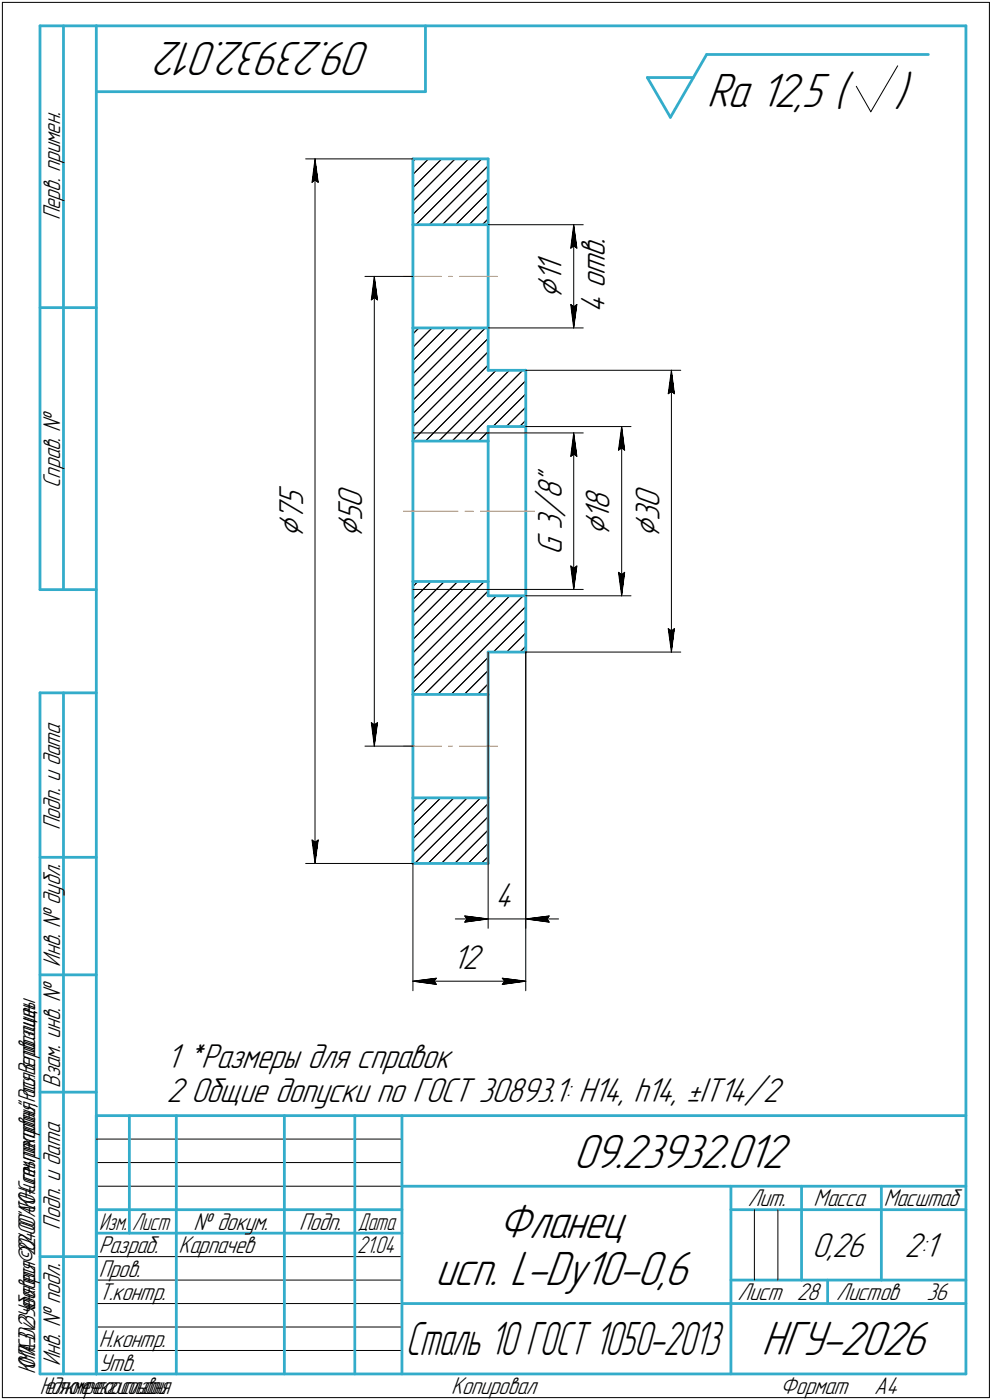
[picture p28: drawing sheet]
<svg xmlns="http://www.w3.org/2000/svg" width="211mm" height="298mm" viewBox="0 0 211 298" stroke-linecap="round" stroke-linejoin="round" font-family="sans-serif">
<defs><g id="words">
<g font-size="10.9">
<text x="79" y="9" transform="rotate(-180 79 9)">09.23932.012</text>
<text x="150.3" y="22.8">Ra 12,5 (</text>
<text x="190.3" y="22.8">)</text>
<text x="122" y="248.5">09.23932.012</text>
<text x="106" y="263.5">Фланец</text>
<text x="92.6" y="273.5">исп. L-Dy10-0,6</text>
<text x="162" y="288.5">НГУ-2026</text>
</g>
<text font-size="10.6" x="86.3" y="288.5">Сталь 10 ГОСТ 1050-2013</text>
<g font-size="8.5">
<text x="119.5" y="63.6" transform="rotate(-90 119.5 63.6)">⌀</text>
<text x="64.5" y="114.4" transform="rotate(-90 64.5 114.4)">⌀</text>
<text x="77.1" y="114.4" transform="rotate(-90 77.1 114.4)">⌀</text>
<text x="129.7" y="114.1" transform="rotate(-90 129.7 114.1)">⌀</text>
<text x="140.3" y="114.4" transform="rotate(-90 140.3 114.4)">⌀</text>
</g>
<g font-size="7.8">
<text x="128.7" y="51.9" transform="rotate(-90 128.7 51.9)">.</text>
<text x="119.5" y="58" transform="rotate(-90 119.5 58)">1</text>
<text x="128.7" y="58.6" transform="rotate(-90 128.7 58.6)">т</text>
<text x="128.7" y="54.7" transform="rotate(-90 128.7 54.7)">в</text>
<text x="119.5" y="60.1" transform="rotate(-90 119.5 60.1)">1</text>
<text x="128.7" y="61.4" transform="rotate(-90 128.7 61.4)">о</text>
<text x="128.7" y="66.7" transform="rotate(-90 128.7 66.7)">4</text>
<text x="64.5" y="107.8" transform="rotate(-90 64.5 107.8)">5</text>
<text x="119.5" y="106.2" transform="rotate(-90 119.5 106.2)">8</text>
<text x="119.5" y="103" transform="rotate(-90 119.5 103)">&quot;</text>
<text x="64.5" y="111" transform="rotate(-90 64.5 111)">7</text>
<text x="77.1" y="111" transform="rotate(-90 77.1 111)">5</text>
<text x="77.1" y="108.2" transform="rotate(-90 77.1 108.2)">0</text>
<text x="119.5" y="112.9" transform="rotate(-90 119.5 112.9)">3</text>
<text x="119.5" y="110.1" transform="rotate(-90 119.5 110.1)">/</text>
<text x="129.7" y="110.7" transform="rotate(-90 129.7 110.7)">1</text>
<text x="129.7" y="108.5" transform="rotate(-90 129.7 108.5)">8</text>
<text x="140.3" y="111" transform="rotate(-90 140.3 111)">3</text>
<text x="140.3" y="108.2" transform="rotate(-90 140.3 108.2)">0</text>
<text x="119.5" y="118.2" transform="rotate(-90 119.5 118.2)">G</text>
<text x="105.3" y="193.1">4</text>
<text x="96.3" y="206.4">12</text>
<text x="35.4" y="227.4">1 *Размеры для справок</text>
<text x="35.4" y="234.5">2 Общие допуски по ГОСТ 30893.1: H14, h14, ±IT14/2</text>
<text x="172.8" y="267.5">0,26</text>
<text x="192.4" y="267.5">2:1</text>
</g>
<g font-size="5.5">
<text x="12.8" y="46.9" transform="rotate(-90 12.8 46.9)">Перв. примен.</text>
<text x="12.8" y="103.8" transform="rotate(-90 12.8 103.8)">Справ. №</text>
<text x="12.8" y="176.7" transform="rotate(-90 12.8 176.7)">Подп. и дата</text>
<text x="12.8" y="205.8" transform="rotate(-90 12.8 205.8)">Инв. № дубл.</text>
<text x="12.8" y="231.6" transform="rotate(-90 12.8 231.6)">Взам. инв. №</text>
<text x="159.1" y="256.8">Лит.</text>
<text x="173.1" y="256.8">Масса</text>
<text x="188" y="256.8">Масштаб</text>
<text x="12.8" y="261.7" transform="rotate(-90 12.8 261.7)">Подп. и дата</text>
<text x="41.2" y="261.8">№ докум.</text>
<text x="63.6" y="261.8">Подп.</text>
<text x="21" y="266.8">Разраб.</text>
<text x="38" y="266.8">Карпачев</text>
<text x="21" y="271.8">Пров.</text>
<text x="21" y="276.8">Т.контр.</text>
<text x="156.9" y="276.8">Лист 28</text>
<text x="177.9" y="276.8">Листов</text>
<text x="197.1" y="276.8">36</text>
<text x="21" y="286.8">Н.контр.</text>
<text x="12.8" y="290.8" transform="rotate(-90 12.8 290.8)">Инв. № подл.</text>
<text x="21" y="291.8">Утв.</text>
<text x="96" y="296.8">Копировал</text>
<text x="166" y="296.8">Формат</text>
<text x="186" y="296.8">A4</text>
</g>
<g font-size="5.4">
<text x="21.1" y="261.8">Изм.</text>
<text x="28.1" y="261.8">Лист</text>
<text x="76.1" y="261.8">Дата</text>
<text x="76" y="266.8">21.04</text>
<text x="7.5" y="292.5" transform="rotate(-90 7.5 292.5)">КОМПАС-3Dv23Учебнаяверсия©2024ООО&quot;АСКОН-Системыпроектирования&quot;,Россия.Всеправазащищены.</text>
<text x="8.5" y="296.7">Недлякоммерческогоиспользования</text>
</g>
</g></defs>
<g fill="none" stroke="#000" stroke-width=".21">
<path d="M.5 .5v297zM.5 .5h210zM182.2 18.4l3.1 5.4zM191 14l-5.7 9.8zM210.5 .5v297zM65 33.8h22.8zM66.4 38.8l.6-.5zM67 33.8l.7 5zM67 38.3l.7 .5zM67 33.8l-.6 5zM67 33.8v150zM87.8 40l6.2-6.2z"/>
<path d="M87.8 37.1l3.3-3.3zM87.8 34.3l.5-.5zM77.6 58.8h10.2zM79.6 58.8l.7 5zM79.6 58.8l-.6 5zM79.6 58.8v100zM87.8 45.6l11.9-11.8zM87.8 42.8l9-9zM88.5 47.8l14-14zM91.3 47.8l12.5-12.5zM94.1 47.8l9.7-9.7zM96.9 47.8l6.9-6.9z"/>
<path d="M99.8 47.8l4-4zM102.6 47.8l1.2-1.2zM103.8 47.8h20.3zM121.4 52.8l.6-.5zM122 47.8l.7 5zM122 52.3l.7 .5zM122 47.8l-.6 5zM122 47.8v22zM79 63.8l.6-.5zM79.6 63.3l.7 .5zM87.8 71.1l1.3-1.3zM91.9 69.8l-4.1 4.1z"/>
<path d="M94.7 69.8l-6.9 7zM97.6 69.8l-9.8 9.8zM103.8 69.8h20.3zM105.5 78.8l-15 15.1zM108.4 78.8l-15.1 15.1zM111.2 78.8l-15 15.1zM111.8 78.8h33zM121.4 64.8l.6 5zM121.4 64.8l.6 .5zM122 65.3l.7-.5zM122.7 64.8l-.7 5zM142.8 78.8l.7 5z"/>
<path d="M142.8 78.8l-.6 5zM142.8 78.8v60zM87.8 93.7l16-16zM87.8 90.9l16-16zM87.8 88.1l16-16zM87.8 85.2l15.5-15.4zM87.8 82.4l12.6-12.6zM87.8 92.2h16zM99 93.9l12.8-12.9zM101.8 93.9l2-2zM103.8 92.2h20.3zM104.9 90.8l6.9-6.9z"/>
<path d="M107.7 90.8l4.1-4.1zM110.5 90.8l1.3-1.3zM111.8 90.8h22.4zM121.4 97.2l.6-.6zM122 92.2l.7 5zM122 96.6l.7 .6zM122 92.2l-.6 5zM122 92.2v33.3zM131.6 95.8l.6-.5zM132.2 90.8l.7 5zM132.2 95.3l.7 .5zM132.2 90.8l-.6 5z"/>
<path d="M132.2 90.8v36zM142.2 83.8l.6-.5zM142.8 83.3l.7 .5zM87.8 139l15.2-15.2zM87.8 136.1l12.4-12.3zM87.8 130.5l6.7-6.7zM87.8 127.6l3.9-3.8zM87.8 124.8l1.1-1zM87.8 125.5h16zM97.4 123.8l-9.6 9.5zM103.8 140l-7.8 7.8zM103.8 138.8v58.8z"/>
<path d="M103.8 125.5h20.3zM104.9 138.8l6.9-6.8zM107.8 138.8l4-4.1zM110.6 138.8l1.2-1.2zM111.8 138.8v58.8zM111.8 138.8v72.1zM111.8 138.8h33zM111.8 126.8h22.4zM121.4 120.5l.6 5zM121.4 120.5l.6 .5zM122 121l.7-.5zM122.7 120.5l-.7 5z"/>
<path d="M131.6 121.8l.6 5zM131.6 121.8l.6 .5zM132.2 122.3l.7-.5zM132.9 121.8l-.7 5zM142.2 133.8l.6 5zM142.2 133.8l.6 .5zM142.8 134.3l.7-.5zM143.5 133.8l-.7 5zM77.6 158.8h10.2zM79 153.8l.6 5zM79 153.8l.6 .5zM79.6 154.3l.7-.5z"/>
<path d="M80.3 153.8l-.7 5zM87.8 147.4l20.7-20.6zM87.8 144.6l17.8-17.8zM87.8 141.8l16-16zM90.3 147.8l21-21zM93.1 147.8l18.7-18.7zM98.8 147.8l5-5.1zM101.6 147.8l2.2-2.2zM66.4 178.8l.6 5zM66.4 178.8l.6 .5zM67 179.3l.7-.5zM67.7 178.8l-.7 5z"/>
<path d="M87.8 178.6l8.8-8.8zM87.8 175.7l6-5.9zM87.8 172.9l3.1-3.1zM87.8 170.1l.3-.3zM103.8 173.9l-9.9 9.9zM65 183.8h22.8zM87.8 181.4l11.6-11.6zM87.8 183.8v27.1zM88.2 183.8l14-14zM91.1 183.8l12.7-12.7zM96.7 183.8l7.1-7.1zM96.9 195.6h6.9z"/>
<path d="M98.8 195l5 .6zM98.8 195l.6 .6zM98.8 196.3l5-.7zM99.4 195.6l-.6 .7zM99.6 183.8l4.2-4.3zM102.4 183.8l1.4-1.4zM103.8 195.6h8zM111.8 195.6l5 .7zM111.8 195.6l5-.6zM111.8 195.6h7zM116.3 195.6l.5 .7zM116.8 195l-.5 .6z"/>
<path d="M87.8 208.9l5-.7zM87.8 208.9l5 .6zM87.8 208.9h24zM92.3 208.9l.5 .6zM92.8 208.2l-.5 .7zM106.8 209.5l5-.6zM106.8 208.2l.6 .7zM106.8 208.2l5 .7zM107.4 208.9l-.6 .6zM20.5 247.5h65zM20.5 252.5h65zM20.5 242.5h65z"/>
<path d="M160.5 257.5v15zM165.5 257.5v15zM20.5 267.5h65zM20.5 272.5h65zM20.5 277.5h65zM.5 297.5h210zM20.5 282.5h65zM20.5 287.5h65z"/>
</g>
<g fill="none" stroke="#33acca" stroke-width=".59">
<path d="M8.5 5.5v120zM8.5 5.5h12zM13.5 5.5v120zM20.5 5.5v287zM20.5 5.5h185zM20.5 19.5h70zM90.5 5.5v14zM137.7 16.5l4.9 8.5zM137.7 16.5h9.8zM150.3 11.6l-7.7 13.4zM150.3 11.6h47.2zM205.5 5.5v287z"/>
<path d="M87.8 33.8h16zM87.8 33.8v14zM103.8 33.8v14zM87.8 47.8h16zM87.8 47.8v22zM103.8 47.8v22zM8.5 65.5h12zM87.8 69.8v24.1zM87.8 69.8h16zM103.8 78.8h8zM103.8 69.8v9zM111.8 78.8v12z"/>
<path d="M87.8 93.9h16zM87.8 93.9v29.9zM103.8 90.8v3.1zM103.8 90.8h8zM103.8 93.9v29.9zM111.8 90.8v36zM8.5 125.5h12zM87.8 123.8v24zM87.8 123.8h16zM103.8 138.8h8zM103.8 126.8h8zM103.8 123.8v3z"/>
<path d="M103.8 138.8v9zM111.8 126.8v12zM8.5 147.5v145zM8.5 147.5h12zM13.5 147.5v145zM87.8 147.8h16zM87.8 147.8v22zM103.8 147.8v22zM87.8 169.8v14zM87.8 169.8h16zM103.8 169.8v14zM8.5 182.5h12z"/>
<path d="M87.8 183.8h16zM8.5 207.5h12zM8.5 232.5h12zM20.5 237.5h185zM20.5 237.5v55zM27.5 237.5v25zM37.5 237.5v55zM60.5 237.5v55zM75.5 237.5v55zM85.5 237.5v55zM20.5 257.5h65zM85.5 252.5h120z"/>
<path d="M155.5 252.5v40zM155.5 257.5h15zM170.5 252.5v20zM170.5 257.5h35zM187.5 252.5v20zM8.5 267.5h12zM20.5 262.5h65zM85.5 277.5h70zM155.5 277.5h50zM155.5 272.5h50zM176.1 272.5v5zM8.5 292.5h12z"/>
<path d="M20.5 292.5h185z"/>
</g>
<path d="M85.9 58.8h8zM95.4 58.8h.8zM97.7 58.8h8.1zM85.9 108.8h11.6zM98.9 108.8h1.8zM102.2 108.8h11.6zM85.9 158.8h8zM95.4 158.8h.8zM97.7 158.8h8.1z" fill="none" stroke="#ff8000" stroke-width=".21"/>
<g fill="#fff" stroke="#fff" stroke-width=".21">
<path d="M105.3 187.5h5zM105.3 187.5h5zM105.3 187.6h5zM105.3 187.6h5zM105.3 187.7h5zM105.3 187.7h5zM105.3 187.7h5zM105.3 187.8h5zM105.3 187.8h5zM105.3 187.9h5zM105.3 187.9h5zM105.3 188h5zM105.3 188h5zM105.3 188h5zM105.3 188.1h5zM105.3 188.1h5zM105.3 188.2h5zM105.3 188.2h5zM105.3 188.3h5zM105.3 188.3h5zM105.3 188.3h5zM105.3 188.4h5zM105.3 188.4h5zM105.3 188.5h5zM105.3 188.5h5zM105.3 188.6h5zM105.3 188.6h5zM105.3 188.6h5zM105.3 188.7h5zM105.3 188.7h5zM105.3 188.8h5zM105.3 188.8h5zM105.3 188.8h5zM105.3 188.9h5zM105.3 188.9h5zM105.3 189h5zM105.3 189h5zM105.3 189.1h5zM105.3 189.1h5zM105.3 189.1h5zM105.3 189.2h5zM105.3 189.2h5zM105.3 189.3h5zM105.3 189.3h5zM105.3 189.4h5zM105.3 189.4h5zM105.3 189.4h5zM105.3 189.5h5zM105.3 189.5h5zM105.3 189.6h5zM105.3 189.6h5zM105.3 189.7h5zM105.3 189.7h5zM105.3 189.7h5zM105.3 189.8h5zM105.3 189.8h5zM105.3 189.9h5zM105.3 189.9h5zM105.3 189.9h5zM105.3 190h5zM105.3 190h5zM105.3 190.1h5zM105.3 190.1h5zM105.3 190.2h5zM105.3 190.2h5zM105.3 190.2h5zM105.3 190.3h5zM105.3 190.3h5zM105.3 190.4h5zM105.3 190.4h5zM105.3 190.5h5zM105.3 190.5h5zM105.3 190.5h5zM105.3 190.6h5zM105.3 190.6h5zM105.3 190.7h5zM105.3 190.7h5zM105.3 190.8h5zM105.3 190.8h5zM105.3 190.8h5zM105.3 190.9h5zM105.3 190.9h5zM105.3 191h5zM105.3 191h5zM105.3 191.1h5zM105.3 191.1h5zM105.3 191.1h5zM105.3 191.2h5zM105.3 191.2h5zM105.3 191.3h5zM105.3 191.3h5zM105.3 191.3h5zM105.3 191.4h5zM105.3 191.4h5zM105.3 191.5h5zM105.3 191.5h5zM105.3 191.6h5zM105.3 191.6h5zM105.3 191.6h5zM105.3 191.7h5zM105.3 191.7h5zM105.3 191.8h5zM105.3 191.8h5zM105.3 191.9h5zM105.3 191.9h5zM105.3 191.9h5zM105.3 192h5zM105.3 192h5zM105.3 192.1h5zM105.3 192.1h5zM105.3 192.2h5zM105.3 192.2h5zM105.3 192.2h5zM105.3 192.3h5zM105.3 192.3h5zM105.3 192.4h5zM105.3 192.4h5zM105.3 192.4h5zM105.3 192.5h5zM105.3 192.5h5zM105.3 192.6h5zM105.3 192.6h5zM105.3 192.7h5zM105.3 192.7h5zM105.3 192.7h5zM105.3 192.8h5zM105.3 192.8h5zM105.3 192.9h5zM105.3 192.9h5zM105.3 193h5zM105.3 193h5zM105.3 193h5zM105.3 193.1h5zM105.3 193.1h5zM105.3 193.2h5zM105.3 193.2h5zM105.3 193.3h5zM105.3 193.3h5zM105.3 193.3h5zM105.3 193.4h5zM105.3 193.4h5zM105.3 193.5h5zM105.3 193.5h5zM105.3 193.5h5zM105.3 193.6h5zM105.3 193.6h5zM105.3 193.7h5zM105.3 193.7h5zM105.3 193.8h5zM105.3 193.8h5zM105.3 193.8h5zM105.3 193.9h5zM105.3 193.9h5zM105.3 194h5zM105.3 194h5zM105.3 194.1h5zM105.3 194.1h5zM105.3 194.1h5zM105.3 194.2h5zM105.3 194.2h5zM105.3 194.3h5zM105.3 194.3h5zM105.3 194.4h5zM105.3 194.4h5zM105.3 194.4h5zM105.3 194.5h5zM105.3 194.5h5zM105.3 194.6h5z"/>
<path d="M98.3 194.4h.4zM98.3 194.5h.7zM98.3 194.5h1zM98.3 194.6h1.3zM98.3 194.6h1.6zM98.3 194.6h1.9zM98.3 194.7h2.2zM98.3 194.7h2.5zM98.3 194.8h2.8zM98.3 194.8h3.2zM98.3 194.9h3.5zM98.3 194.9h3.8zM98.3 194.9h3.9zM98.3 195h4zM98.3 195h4.1zM98.3 195.1h4.2zM98.3 195.1h4.3zM98.3 195.2h4.4zM98.3 195.2h4.5zM98.3 195.2h4.6zM98.3 195.3h4.7zM98.3 195.3h4.8zM98.3 195.4h5zM98.3 195.4h5zM98.3 195.5h5.2zM98.3 195.5h5.2zM98.3 195.5h5.4zM98.3 195.6h5.5zM98.3 195.6h5.5zM98.3 195.7h5.5zM98.3 195.7h5.4zM98.3 195.7h5.2zM98.3 195.8h5.2zM98.3 195.8h5.1zM98.3 195.9h5zM98.3 195.9h4.9zM98.3 196h4.8zM98.3 196h4.7zM98.3 196h4.6zM98.3 196.1h4.5zM98.3 196.1h4.4zM98.3 196.2h4.3zM98.3 196.2h4.2zM98.3 196.3h4.1zM98.3 196.3h4zM98.3 196.3h3.9zM98.3 196.4h3.8zM98.3 196.4h3.4zM98.3 196.5h3.1zM98.3 196.5h2.7zM98.3 196.6h2.4zM98.3 196.6h2.1zM98.3 196.6h1.7zM98.3 196.7h1.4zM98.3 196.7h1.1zM98.3 196.8h.7zM98.3 196.8h.4z"/>
<path d="M117.1 194.4h.2zM116.8 194.5h.5zM116.4 194.5h.9zM116.1 194.6h1.2zM115.8 194.6h1.5zM115.5 194.6h1.8zM115.2 194.7h2.1zM114.9 194.7h2.4zM114.6 194.8h2.7zM114.3 194.8h3zM114 194.9h3.3zM113.6 194.9h3.7zM113.5 194.9h3.8zM113.5 195h3.8zM113.3 195h4zM113.2 195.1h4.1zM113.1 195.1h4.2zM113 195.2h4.3zM112.9 195.2h4.4zM112.8 195.2h4.5zM112.7 195.3h4.6zM112.6 195.3h4.7zM112.5 195.4h4.8zM112.4 195.4h4.9zM112.3 195.5h5zM112.2 195.5h5.1zM112.1 195.5h5.2zM112 195.6h5.3zM111.8 195.6h5.5zM112 195.7h5.3zM112.1 195.7h5.2zM112.1 195.7h5.2zM112.3 195.8h5zM112.4 195.8h4.9zM112.4 195.9h4.9zM112.6 195.9h4.7zM112.6 196h4.7zM112.7 196h4.6zM112.9 196h4.4zM112.9 196.1h4.4zM113 196.1h4.3zM113.2 196.2h4.1zM113.2 196.2h4.1zM113.3 196.3h4zM113.5 196.3h3.8zM113.5 196.3h3.8zM113.6 196.4h3.7zM114 196.4h3.3zM114.3 196.5h3zM114.6 196.5h2.7zM115 196.6h2.3zM115.3 196.6h2zM115.7 196.6h1.6zM116 196.7h1.3zM116.3 196.7h1zM116.7 196.8h.6zM117 196.8h.3z"/>
<path d="M96.3 200.7h7.1zM96.3 200.8h7.1zM96.3 200.8h7.1zM96.3 200.9h7.1zM96.3 200.9h7.1zM96.3 201h7.1zM96.3 201h7.1zM96.3 201h7.1zM96.3 201.1h7.1zM96.3 201.1h7.1zM96.3 201.2h7.1zM96.3 201.2h7.1zM96.3 201.3h7.1zM96.3 201.3h7.1zM96.3 201.3h7.1zM96.3 201.4h7.1zM96.3 201.4h7.1zM96.3 201.5h7.1zM96.3 201.5h7.1zM96.3 201.5h7.1zM96.3 201.6h7.1zM96.3 201.6h7.1zM96.3 201.7h7.1zM96.3 201.7h7.1zM96.3 201.8h7.1zM96.3 201.8h7.1zM96.3 201.8h7.1zM96.3 201.9h7.1zM96.3 201.9h7.1zM96.3 202h7.1zM96.3 202h7.1zM96.3 202.1h7.1zM96.3 202.1h7.1zM96.3 202.1h7.1zM96.3 202.2h7.1zM96.3 202.2h7.1zM96.3 202.3h7.1zM96.3 202.3h7.1zM96.3 202.4h7.1zM96.3 202.4h7.1zM96.3 202.4h7.1zM96.3 202.5h7.1zM96.3 202.5h7.1zM96.3 202.6h7.1zM96.3 202.6h7.1zM96.3 202.6h7.1zM96.3 202.7h7.1zM96.3 202.7h7.1zM96.3 202.8h7.1zM96.3 202.8h7.1zM96.3 202.9h7.1zM96.3 202.9h7.1zM96.3 202.9h7.1zM96.3 203h7.1zM96.3 203h7.1zM96.3 203.1h7.1zM96.3 203.1h7.1zM96.3 203.2h7.1zM96.3 203.2h7.1zM96.3 203.2h7.1zM96.3 203.3h7.1zM96.3 203.3h7.1zM96.3 203.4h7.1zM96.3 203.4h7.1zM96.3 203.5h7.1zM96.3 203.5h7.1zM96.3 203.5h7.1zM96.3 203.6h7.1zM96.3 203.6h7.1zM96.3 203.7h7.1zM96.3 203.7h7.1zM96.3 203.8h7.1zM96.3 203.8h7.1zM96.3 203.8h7.1zM96.3 203.9h7.1zM96.3 203.9h7.1zM96.3 204h7.1zM96.3 204h7.1zM96.3 204h7.1zM96.3 204.1h7.1zM96.3 204.1h7.1zM96.3 204.2h7.1zM96.3 204.2h7.1zM96.3 204.3h7.1zM96.3 204.3h7.1zM96.3 204.3h7.1zM96.3 204.4h7.1zM96.3 204.4h7.1zM96.3 204.5h7.1zM96.3 204.5h7.1zM96.3 204.6h7.1zM96.3 204.6h7.1zM96.3 204.6h7.1zM96.3 204.7h7.1zM96.3 204.7h7.1zM96.3 204.8h7.1zM96.3 204.8h7.1zM96.3 204.9h7.1zM96.3 204.9h7.1zM96.3 204.9h7.1zM96.3 205h7.1zM96.3 205h7.1zM96.3 205.1h7.1zM96.3 205.1h7.1zM96.3 205.1h7.1zM96.3 205.2h7.1zM96.3 205.2h7.1zM96.3 205.3h7.1zM96.3 205.3h7.1zM96.3 205.4h7.1zM96.3 205.4h7.1zM96.3 205.4h7.1zM96.3 205.5h7.1zM96.3 205.5h7.1zM96.3 205.6h7.1zM96.3 205.6h7.1zM96.3 205.7h7.1zM96.3 205.7h7.1zM96.3 205.7h7.1zM96.3 205.8h7.1zM96.3 205.8h7.1zM96.3 205.9h7.1zM96.3 205.9h7.1zM96.3 206h7.1zM96.3 206h7.1zM96.3 206h7.1zM96.3 206.1h7.1zM96.3 206.1h7.1zM96.3 206.2h7.1zM96.3 206.2h7.1zM96.3 206.2h7.1zM96.3 206.3h7.1zM96.3 206.3h7.1zM96.3 206.4h7.1zM96.3 206.4h7.1zM96.3 206.5h7.1zM96.3 206.5h7.1zM96.3 206.5h7.1zM96.3 206.6h7.1zM96.3 206.6h7.1zM96.3 206.7h7.1zM96.3 206.7h7.1zM96.3 206.8h7.1zM96.3 206.8h7.1zM96.3 206.8h7.1zM96.3 206.9h7.1zM96.3 206.9h7.1zM96.3 207h7.1zM96.3 207h7.1zM96.3 207.1h7.1zM96.3 207.1h7.1zM96.3 207.1h7.1zM96.3 207.2h7.1zM96.3 207.2h7.1zM96.3 207.3h7.1zM96.3 207.3h7.1zM96.3 207.3h7.1zM96.3 207.4h7.1zM96.3 207.4h7.1zM96.3 207.5h7.1zM96.3 207.5h7.1zM96.3 207.6h7.1zM96.3 207.6h7.1zM96.3 207.6h7.1zM96.3 207.7h7.1zM96.3 207.7h7.1zM96.3 207.8h7.1zM96.3 207.8h7.1zM96.3 207.9h7.1z"/>
<path d="M93 207.7h.3zM92.8 207.7h.5zM92.4 207.8h.9zM92.1 207.8h1.2zM91.8 207.9h1.5zM91.5 207.9h1.8zM91.2 207.9h2.1zM90.9 208h2.4zM90.6 208h2.7zM90.3 208.1h3zM90 208.1h3.3zM89.6 208.2h3.7zM89.5 208.2h3.8zM89.5 208.2h3.8zM89.3 208.3h4zM89.2 208.3h4.1zM89.1 208.4h4.2zM89 208.4h4.3zM88.9 208.4h4.4zM88.8 208.5h4.5zM88.7 208.5h4.6zM88.6 208.6h4.7zM88.5 208.6h4.8zM88.4 208.7h4.9zM88.3 208.7h5zM88.2 208.7h5.1zM88.1 208.8h5.2zM88 208.8h5.3zM87.8 208.9h5.5zM88 208.9h5.3zM88.1 209h5.2zM88.1 209h5.2zM88.3 209h5zM88.3 209.1h5zM88.4 209.1h4.9zM88.6 209.2h4.7zM88.6 209.2h4.7zM88.7 209.3h4.6zM88.9 209.3h4.4zM88.9 209.3h4.4zM89 209.4h4.3zM89.2 209.4h4.1zM89.2 209.5h4.1zM89.3 209.5h4zM89.5 209.5h3.8zM89.5 209.6h3.8zM89.6 209.6h3.7zM90 209.7h3.3zM90.3 209.7h3zM90.6 209.8h2.7zM91 209.8h2.3zM91.3 209.8h2zM91.7 209.9h1.6zM92 209.9h1.3zM92.3 210h1zM92.7 210h.6zM93 210.1h.3z"/>
<path d="M106.3 207.7h.4zM106.3 207.7h.7zM106.3 207.8h1zM106.3 207.8h1.3zM106.3 207.9h1.6zM106.3 207.9h1.9zM106.3 207.9h2.2zM106.3 208h2.5zM106.3 208h2.8zM106.3 208.1h3.2zM106.3 208.1h3.5zM106.3 208.2h3.8zM106.3 208.2h3.9zM106.3 208.2h4zM106.3 208.3h4.1zM106.3 208.3h4.2zM106.3 208.4h4.3zM106.3 208.4h4.4zM106.3 208.4h4.5zM106.3 208.5h4.6zM106.3 208.5h4.7zM106.3 208.6h4.8zM106.3 208.6h5zM106.3 208.7h5zM106.3 208.7h5.2zM106.3 208.7h5.2zM106.3 208.8h5.4zM106.3 208.8h5.5zM106.3 208.9h5.5zM106.3 208.9h5.5zM106.3 209h5.4zM106.3 209h5.2zM106.3 209h5.2zM106.3 209.1h5.1zM106.3 209.1h5zM106.3 209.2h4.9zM106.3 209.2h4.8zM106.3 209.3h4.7zM106.3 209.3h4.6zM106.3 209.3h4.5zM106.3 209.4h4.4zM106.3 209.4h4.3zM106.3 209.5h4.2zM106.3 209.5h4.1zM106.3 209.5h4zM106.3 209.6h3.9zM106.3 209.6h3.8zM106.3 209.7h3.4zM106.3 209.7h3.1zM106.3 209.8h2.8zM106.3 209.8h2.4zM106.3 209.8h2.1zM106.3 209.9h1.7zM106.3 209.9h1.4zM106.3 210h1.1zM106.3 210h.7zM106.3 210.1h.4z"/>
<path d="M58.8 103.2h7.2zM58.8 103.3h7.2zM58.8 103.3h7.2zM58.8 103.3h7.2zM58.8 103.4h7.2zM58.8 103.4h7.2zM58.8 103.5h7.2zM58.8 103.5h7.2zM58.8 103.5h7.2zM58.8 103.6h7.2zM58.8 103.6h7.2zM58.8 103.7h7.2zM58.8 103.7h7.2zM58.8 103.8h7.2zM58.8 103.8h7.2zM58.8 103.8h7.2zM58.8 103.9h7.2zM58.8 103.9h7.2zM58.8 104h7.2zM58.8 104h7.2zM58.8 104.1h7.2zM58.8 104.1h7.2zM58.8 104.1h7.2zM58.8 104.2h7.2zM58.8 104.2h7.2zM58.8 104.3h7.2zM58.8 104.3h7.2zM58.8 104.4h7.2zM58.8 104.4h7.2zM58.8 104.4h7.2zM58.8 104.5h7.2zM58.8 104.5h7.2zM58.8 104.6h7.2zM58.8 104.6h7.2zM58.8 104.6h7.2zM58.8 104.7h7.2zM58.8 104.7h7.2zM58.8 104.8h7.2zM58.8 104.8h7.2zM58.8 104.9h7.2zM58.8 104.9h7.2zM58.8 104.9h7.2zM58.8 105h7.2zM58.8 105h7.2zM58.8 105.1h7.2zM58.8 105.1h7.2zM58.8 105.2h7.2zM58.8 105.2h7.2zM58.8 105.2h7.2zM58.8 105.3h7.2zM58.8 105.3h7.2zM58.8 105.4h7.2zM58.8 105.4h7.2zM58.8 105.5h7.2zM58.8 105.5h7.2zM58.8 105.5h7.2zM58.8 105.6h7.2zM58.8 105.6h7.2zM58.8 105.7h7.2zM58.8 105.7h7.2zM58.8 105.7h7.2zM58.8 105.8h7.2zM58.8 105.8h7.2zM58.8 105.9h7.2zM58.8 105.9h7.2zM58.8 106h7.2zM58.8 106h7.2zM58.8 106h7.2zM58.8 106.1h7.2zM58.8 106.1h7.2zM58.8 106.2h7.2zM58.8 106.2h7.2zM58.8 106.3h7.2zM58.8 106.3h7.2zM58.8 106.3h7.2zM58.8 106.4h7.2zM58.8 106.4h7.2zM58.8 106.5h7.2zM58.8 106.5h7.2zM58.8 106.6h7.2zM58.8 106.6h7.2zM58.8 106.6h7.2zM58.8 106.7h7.2zM58.8 106.7h7.2zM58.8 106.8h7.2zM58.8 106.8h7.2zM58.8 106.8h7.2zM58.8 106.9h7.2zM58.8 106.9h7.2zM58.8 107h7.2zM58.8 107h7.2zM58.8 107.1h7.2zM58.8 107.1h7.2zM58.8 107.1h7.2zM58.8 107.2h7.2zM58.8 107.2h7.2zM58.8 107.3h7.2zM58.8 107.3h7.2zM58.8 107.4h7.2zM58.8 107.4h7.2zM58.8 107.4h7.2zM58.8 107.5h7.2zM58.8 107.5h7.2zM58.8 107.6h7.2zM58.8 107.6h7.2zM58.8 107.7h7.2zM58.8 107.7h7.2zM58.8 107.7h7.2zM58.8 107.8h7.2zM58.8 107.8h7.2zM58.8 107.9h7.2zM58.8 107.9h7.2zM58.8 107.9h7.2zM58.8 108h7.2zM58.8 108h7.2zM58.8 108.1h7.2zM58.8 108.1h7.2zM58.8 108.2h7.2zM58.8 108.2h7.2zM58.8 108.2h7.2zM58.8 108.3h7.2zM58.8 108.3h7.2zM58.8 108.4h7.2zM58.8 108.4h7.2zM58.8 108.5h7.2zM58.8 108.5h7.2zM58.8 108.5h7.2zM58.8 108.6h7.2zM58.8 108.6h7.2zM58.8 108.7h7.2zM58.8 108.7h7.2zM58.8 108.8h7.2zM58.8 108.8h7.2zM58.8 108.8h7.2zM58.8 108.9h7.2zM58.8 108.9h7.2zM58.8 109h7.2zM58.8 109h7.2zM58.8 109.1h7.2zM58.8 109.1h7.2zM58.8 109.1h7.2zM58.8 109.2h7.2zM58.8 109.2h7.2zM58.8 109.3h7.2zM58.8 109.3h7.2zM58.8 109.3h7.2zM58.8 109.4h7.2zM58.8 109.4h7.2zM58.8 109.5h7.2zM58.8 109.5h7.2zM58.8 109.6h7.2zM58.8 109.6h7.2zM58.8 109.6h7.2zM58.8 109.7h7.2zM58.8 109.7h7.2zM58.8 109.8h7.2zM58.8 109.8h7.2zM58.8 109.9h7.2zM58.8 109.9h7.2zM58.8 109.9h7.2zM58.8 110h7.2zM58.8 110h7.2zM58.8 110.1h7.2zM58.8 110.1h7.2zM58.8 110.2h7.2zM58.8 110.2h7.2zM58.8 110.2h7.2zM58.8 110.3h7.2zM58.8 110.3h7.2zM58.8 110.4h7.2zM58.8 110.4h7.2zM58.8 110.4h7.2zM58.8 110.5h7.2zM58.8 110.5h7.2zM58.8 110.6h7.2zM58.8 110.6h7.2zM58.8 110.7h7.2zM58.8 110.7h7.2zM58.8 110.7h7.2zM58.8 110.8h7.2zM58.8 110.8h7.2zM58.8 110.9h7.2zM58.8 110.9h7.2zM58.8 111h7.2zM58.8 111h7.2zM58.8 111h7.2zM58.8 111.1h7.2zM58.8 111.1h7.2zM58.8 111.2h7.2zM58.8 111.2h7.2zM58.8 111.3h7.2zM58.8 111.3h7.2zM58.8 111.3h7.2zM58.8 111.4h7.2zM58.8 111.4h7.2zM58.8 111.5h7.2zM58.8 111.5h7.2zM58.8 111.5h7.2zM58.8 111.6h7.2zM58.8 111.6h7.2zM58.8 111.7h7.2zM58.8 111.7h7.2zM58.8 111.8h7.2zM58.8 111.8h7.2zM58.8 111.8h7.2zM58.8 111.9h7.2zM58.8 111.9h7.2zM58.8 112h7.2zM58.8 112h7.2zM58.8 112.1h7.2zM58.8 112.1h7.2zM58.8 112.1h7.2zM58.8 112.2h7.2zM58.8 112.2h7.2zM58.8 112.3h7.2zM58.8 112.3h7.2zM58.8 112.4h7.2zM58.8 112.4h7.2zM58.8 112.4h7.2zM58.8 112.5h7.2zM58.8 112.5h7.2zM58.8 112.6h7.2zM58.8 112.6h7.2zM58.8 112.6h7.2zM58.8 112.7h7.2zM58.8 112.7h7.2zM58.8 112.8h7.2zM58.8 112.8h7.2zM58.8 112.9h7.2zM58.8 112.9h7.2zM58.8 112.9h7.2zM58.8 113h7.2zM58.8 113h7.2zM58.8 113.1h7.2zM58.8 113.1h7.2zM58.8 113.2h7.2zM58.8 113.2h7.2zM58.8 113.2h7.2zM58.8 113.3h7.2zM58.8 113.3h7.2zM58.8 113.4h7.2zM58.8 113.4h7.2zM58.8 113.5h7.2zM58.8 113.5h7.2zM58.8 113.5h7.2zM58.8 113.6h7.2zM58.8 113.6h7.2zM58.8 113.7h7.2zM58.8 113.7h7.2zM58.8 113.7h7.2zM58.8 113.8h7.2zM58.8 113.8h7.2zM58.8 113.9h7.2zM58.8 113.9h7.2zM58.8 114h7.2zM58.8 114h7.2zM58.8 114h7.2zM58.8 114.1h7.2zM58.8 114.1h7.2zM58.8 114.2h7.2zM58.8 114.2h7.2zM58.8 114.3h7.2zM58.8 114.3h7.2zM58.8 114.3h7.2zM58.8 114.4h7.2z"/>
<path d="M65.8 178.3h2.4zM65.8 178.4h2.4zM65.8 178.4h2.4zM65.8 178.4h2.4zM65.8 178.5h2.4zM65.8 178.5h2.4zM65.8 178.6h2.4zM65.8 178.6h2.4zM65.9 178.6h2.3zM65.9 178.7h2.3zM65.9 178.7h2.3zM65.9 178.8h2.3zM65.9 178.8h2.3zM65.9 178.9h2.3zM65.9 178.9h2.3zM65.9 178.9h2.3zM65.9 179h2.3zM65.9 179h2.3zM65.9 179.1h2.3zM65.9 179.1h2.3zM65.9 179.2h2.3zM65.9 179.2h2.3zM65.9 179.2h2.3zM66 179.3h2.2zM66 179.3h2.1zM66 179.4h2.1zM66 179.4h2.1zM66 179.5h2.1zM66 179.5h2.1zM66 179.5h2.1zM66 179.6h2.1zM66 179.6h2.1zM66 179.7h2.1zM66 179.7h2.1zM66 179.7h2.1zM66 179.8h2.1zM66 179.8h2.1zM66 179.9h2.1zM66 179.9h2.1zM66 180h2.1zM66 180h2zM66 180h2zM66 180.1h2zM66 180.1h2zM66 180.2h2zM66.1 180.2h1.9zM66.1 180.3h1.9zM66.1 180.3h1.9zM66.1 180.3h1.9zM66.1 180.4h1.9zM66.1 180.4h1.9zM66.1 180.5h1.9zM66.1 180.5h1.9zM66.1 180.6h1.9zM66.1 180.6h1.9zM66.1 180.6h1.9zM66.1 180.7h1.8zM66.1 180.7h1.8zM66.1 180.8h1.8zM66.2 180.8h1.7zM66.2 180.8h1.7zM66.2 180.9h1.7zM66.2 180.9h1.7zM66.2 181h1.7zM66.2 181h1.7zM66.2 181.1h1.7zM66.2 181.1h1.7zM66.2 181.1h1.7zM66.2 181.2h1.7zM66.2 181.2h1.7zM66.2 181.3h1.7zM66.2 181.3h1.7zM66.2 181.4h1.7zM66.2 181.4h1.7zM66.3 181.4h1.6zM66.3 181.5h1.6zM66.3 181.5h1.6zM66.3 181.6h1.6zM66.3 181.6h1.6zM66.3 181.7h1.6zM66.3 181.7h1.5zM66.3 181.7h1.5zM66.3 181.8h1.5zM66.3 181.8h1.5zM66.3 181.9h1.5zM66.3 181.9h1.5zM66.3 181.9h1.5zM66.3 182h1.5zM66.3 182h1.5zM66.3 182.1h1.5zM66.3 182.1h1.5zM66.4 182.2h1.3zM66.4 182.2h1.3zM66.4 182.2h1.3zM66.4 182.3h1.3zM66.4 182.3h1.2zM66.5 182.4h1.1zM66.5 182.4h1.1zM66.5 182.5h1.1zM66.5 182.5h1.1zM66.5 182.5h1.1zM66.5 182.6h1.1zM66.5 182.6h1zM66.6 182.7h.9zM66.6 182.7h.9zM66.6 182.8h.9zM66.6 182.8h.9zM66.6 182.8h.8zM66.7 182.9h.7zM66.7 182.9h.7zM66.7 183h.7zM66.7 183h.7zM66.7 183h.7zM66.8 183.1h.6zM66.8 183.1h.5zM66.8 183.2h.5zM66.8 183.2h.5zM66.8 183.3h.5zM66.8 183.3h.5zM66.8 183.3h.4zM66.8 183.4h.4zM66.9 183.4h.3zM66.9 183.5h.3zM66.9 183.5h.2zM66.9 183.6h.2zM66.9 183.6h.2zM67 183.6h.1zM67 183.7h.1z"/>
<path d="M67 34h.1zM67 34h.1zM66.9 34h.2zM66.9 34.1h.2zM66.9 34.1h.2zM66.9 34.2h.3zM66.9 34.2h.3zM66.8 34.2h.4zM66.8 34.3h.4zM66.8 34.3h.5zM66.8 34.4h.5zM66.8 34.4h.5zM66.8 34.5h.5zM66.8 34.5h.5zM66.8 34.5h.6zM66.7 34.6h.7zM66.7 34.6h.7zM66.7 34.7h.7zM66.7 34.7h.7zM66.7 34.8h.7zM66.6 34.8h.8zM66.6 34.8h.9zM66.6 34.9h.9zM66.6 34.9h.9zM66.6 35h.9zM66.5 35h1zM66.5 35.1h1.1zM66.5 35.1h1.1zM66.5 35.1h1.1zM66.5 35.2h1.1zM66.5 35.2h1.1zM66.5 35.3h1.1zM66.4 35.3h1.2zM66.4 35.3h1.3zM66.4 35.4h1.3zM66.4 35.4h1.3zM66.4 35.5h1.3zM66.3 35.5h1.5zM66.3 35.6h1.5zM66.3 35.6h1.5zM66.3 35.6h1.5zM66.3 35.7h1.5zM66.3 35.7h1.5zM66.3 35.8h1.5zM66.3 35.8h1.5zM66.3 35.9h1.5zM66.3 35.9h1.5zM66.3 35.9h1.5zM66.3 36h1.6zM66.3 36h1.6zM66.3 36.1h1.6zM66.3 36.1h1.6zM66.3 36.2h1.6zM66.3 36.2h1.6zM66.2 36.2h1.7zM66.2 36.3h1.7zM66.2 36.3h1.7zM66.2 36.4h1.7zM66.2 36.4h1.7zM66.2 36.4h1.7zM66.2 36.5h1.7zM66.2 36.5h1.7zM66.2 36.6h1.7zM66.2 36.6h1.7zM66.2 36.7h1.7zM66.2 36.7h1.7zM66.2 36.7h1.7zM66.2 36.8h1.7zM66.2 36.8h1.7zM66.1 36.9h1.8zM66.1 36.9h1.8zM66.1 37h1.8zM66.1 37h1.9zM66.1 37h1.9zM66.1 37.1h1.9zM66.1 37.1h1.9zM66.1 37.2h1.9zM66.1 37.2h1.9zM66.1 37.3h1.9zM66.1 37.3h1.9zM66.1 37.3h1.9zM66.1 37.4h1.9zM66.1 37.4h1.9zM66 37.5h2zM66 37.5h2zM66 37.5h2zM66 37.6h2zM66 37.6h2zM66 37.7h2.1zM66 37.7h2.1zM66 37.8h2.1zM66 37.8h2.1zM66 37.8h2.1zM66 37.9h2.1zM66 37.9h2.1zM66 38h2.1zM66 38h2.1zM66 38.1h2.1zM66 38.1h2.1zM66 38.1h2.1zM66 38.2h2.1zM66 38.2h2.1zM66 38.3h2.1zM66 38.3h2.1zM66 38.4h2.2zM65.9 38.4h2.3zM65.9 38.4h2.3zM65.9 38.5h2.3zM65.9 38.5h2.3zM65.9 38.6h2.3zM65.9 38.6h2.3zM65.9 38.7h2.3zM65.9 38.7h2.3zM65.9 38.7h2.3zM65.9 38.8h2.3zM65.9 38.8h2.3zM65.9 38.9h2.3zM65.9 38.9h2.3zM65.9 38.9h2.3zM65.9 39h2.3zM65.8 39h2.4zM65.8 39.1h2.4zM65.8 39.1h2.4zM65.8 39.2h2.4zM65.8 39.2h2.4zM65.8 39.2h2.4zM65.8 39.3h2.4z"/>
<path d="M71.4 103.2h7.3zM71.4 103.3h7.3zM71.4 103.3h7.3zM71.4 103.3h7.3zM71.4 103.4h7.3zM71.4 103.4h7.3zM71.4 103.5h7.3zM71.4 103.5h7.3zM71.4 103.5h7.3zM71.4 103.6h7.3zM71.4 103.6h7.3zM71.4 103.7h7.3zM71.4 103.7h7.3zM71.4 103.8h7.3zM71.4 103.8h7.3zM71.4 103.8h7.3zM71.4 103.9h7.3zM71.4 103.9h7.3zM71.4 104h7.3zM71.4 104h7.3zM71.4 104.1h7.3zM71.4 104.1h7.3zM71.4 104.1h7.3zM71.4 104.2h7.3zM71.4 104.2h7.3zM71.4 104.3h7.3zM71.4 104.3h7.3zM71.4 104.4h7.3zM71.4 104.4h7.3zM71.4 104.4h7.3zM71.4 104.5h7.3zM71.4 104.5h7.3zM71.4 104.6h7.3zM71.4 104.6h7.3zM71.4 104.6h7.3zM71.4 104.7h7.3zM71.4 104.7h7.3zM71.4 104.8h7.3zM71.4 104.8h7.3zM71.4 104.9h7.3zM71.4 104.9h7.3zM71.4 104.9h7.3zM71.4 105h7.3zM71.4 105h7.3zM71.4 105.1h7.3zM71.4 105.1h7.3zM71.4 105.2h7.3zM71.4 105.2h7.3zM71.4 105.2h7.3zM71.4 105.3h7.3zM71.4 105.3h7.3zM71.4 105.4h7.3zM71.4 105.4h7.3zM71.4 105.5h7.3zM71.4 105.5h7.3zM71.4 105.5h7.3zM71.4 105.6h7.3zM71.4 105.6h7.3zM71.4 105.7h7.3zM71.4 105.7h7.3zM71.4 105.7h7.3zM71.4 105.8h7.3zM71.4 105.8h7.3zM71.4 105.9h7.3zM71.4 105.9h7.3zM71.4 106h7.3zM71.4 106h7.3zM71.4 106h7.3zM71.4 106.1h7.3zM71.4 106.1h7.3zM71.4 106.2h7.3zM71.4 106.2h7.3zM71.4 106.3h7.3zM71.4 106.3h7.3zM71.4 106.3h7.3zM71.4 106.4h7.3zM71.4 106.4h7.3zM71.4 106.5h7.3zM71.4 106.5h7.3zM71.4 106.6h7.3zM71.4 106.6h7.3zM71.4 106.6h7.3zM71.4 106.7h7.3zM71.4 106.7h7.3zM71.4 106.8h7.3zM71.4 106.8h7.3zM71.4 106.8h7.3zM71.4 106.9h7.3zM71.4 106.9h7.3zM71.4 107h7.3zM71.4 107h7.3zM71.4 107.1h7.3zM71.4 107.1h7.3zM71.4 107.1h7.3zM71.4 107.2h7.3zM71.4 107.2h7.3zM71.4 107.3h7.3zM71.4 107.3h7.3zM71.4 107.4h7.3zM71.4 107.4h7.3zM71.4 107.4h7.3zM71.4 107.5h7.3zM71.4 107.5h7.3zM71.4 107.6h7.3zM71.4 107.6h7.3zM71.4 107.7h7.3zM71.4 107.7h7.3zM71.4 107.7h7.3zM71.4 107.8h7.3zM71.4 107.8h7.3zM71.4 107.9h7.3zM71.4 107.9h7.3zM71.4 107.9h7.3zM71.4 108h7.3zM71.4 108h7.3zM71.4 108.1h7.3zM71.4 108.1h7.3zM71.4 108.2h7.3zM71.4 108.2h7.3zM71.4 108.2h7.3zM71.4 108.3h7.3zM71.4 108.3h7.3zM71.4 108.4h7.3zM71.4 108.4h7.3zM71.4 108.5h7.3zM71.4 108.5h7.3zM71.4 108.5h7.3zM71.4 108.6h7.3zM71.4 108.6h7.3zM71.4 108.7h7.3zM71.4 108.7h7.3zM71.4 108.8h7.3zM71.4 108.8h7.3zM71.4 108.8h7.3zM71.4 108.9h7.3zM71.4 108.9h7.3zM71.4 109h7.3zM71.4 109h7.3zM71.4 109.1h7.3zM71.4 109.1h7.3zM71.4 109.1h7.3zM71.4 109.2h7.3zM71.4 109.2h7.3zM71.4 109.3h7.3zM71.4 109.3h7.3zM71.4 109.3h7.3zM71.4 109.4h7.3zM71.4 109.4h7.3zM71.4 109.5h7.3zM71.4 109.5h7.3zM71.4 109.6h7.3zM71.4 109.6h7.3zM71.4 109.6h7.3zM71.4 109.7h7.3zM71.4 109.7h7.3zM71.4 109.8h7.3zM71.4 109.8h7.3zM71.4 109.9h7.3zM71.4 109.9h7.3zM71.4 109.9h7.3zM71.4 110h7.3zM71.4 110h7.3zM71.4 110.1h7.3zM71.4 110.1h7.3zM71.4 110.2h7.3zM71.4 110.2h7.3zM71.4 110.2h7.3zM71.4 110.3h7.3zM71.4 110.3h7.3zM71.4 110.4h7.3zM71.4 110.4h7.3zM71.4 110.4h7.3zM71.4 110.5h7.3zM71.4 110.5h7.3zM71.4 110.6h7.3zM71.4 110.6h7.3zM71.4 110.7h7.3zM71.4 110.7h7.3zM71.4 110.7h7.3zM71.4 110.8h7.3zM71.4 110.8h7.3zM71.4 110.9h7.3zM71.4 110.9h7.3zM71.4 111h7.3zM71.4 111h7.3zM71.4 111h7.3zM71.4 111.1h7.3zM71.4 111.1h7.3zM71.4 111.2h7.3zM71.4 111.2h7.3zM71.4 111.3h7.3zM71.4 111.3h7.3zM71.4 111.3h7.3zM71.4 111.4h7.3zM71.4 111.4h7.3zM71.4 111.5h7.3zM71.4 111.5h7.3zM71.4 111.5h7.3zM71.4 111.6h7.3zM71.4 111.6h7.3zM71.4 111.7h7.3zM71.4 111.7h7.3zM71.4 111.8h7.3zM71.4 111.8h7.3zM71.4 111.8h7.3zM71.4 111.9h7.3zM71.4 111.9h7.3zM71.4 112h7.3zM71.4 112h7.3zM71.4 112.1h7.3zM71.4 112.1h7.3zM71.4 112.1h7.3zM71.4 112.2h7.3zM71.4 112.2h7.3zM71.4 112.3h7.3zM71.4 112.3h7.3zM71.4 112.4h7.3zM71.4 112.4h7.3zM71.4 112.4h7.3zM71.4 112.5h7.3zM71.4 112.5h7.3zM71.4 112.6h7.3zM71.4 112.6h7.3zM71.4 112.6h7.3zM71.4 112.7h7.3zM71.4 112.7h7.3zM71.4 112.8h7.3zM71.4 112.8h7.3zM71.4 112.9h7.3zM71.4 112.9h7.3zM71.4 112.9h7.3zM71.4 113h7.3zM71.4 113h7.3zM71.4 113.1h7.3zM71.4 113.1h7.3zM71.4 113.2h7.3zM71.4 113.2h7.3zM71.4 113.2h7.3zM71.4 113.3h7.3zM71.4 113.3h7.3zM71.4 113.4h7.3zM71.4 113.4h7.3zM71.4 113.5h7.3zM71.4 113.5h7.3zM71.4 113.5h7.3zM71.4 113.6h7.3zM71.4 113.6h7.3zM71.4 113.7h7.3zM71.4 113.7h7.3zM71.4 113.7h7.3zM71.4 113.8h7.3zM71.4 113.8h7.3zM71.4 113.9h7.3zM71.4 113.9h7.3zM71.4 114h7.3zM71.4 114h7.3zM71.4 114h7.3zM71.4 114.1h7.3zM71.4 114.1h7.3zM71.4 114.2h7.3zM71.4 114.2h7.3zM71.4 114.3h7.3zM71.4 114.3h7.3zM71.4 114.3h7.3zM71.4 114.4h7.3z"/>
<path d="M79.6 59h.1zM79.6 59h.1zM79.5 59.1h.3zM79.5 59.1h.3zM79.5 59.1h.3zM79.5 59.2h.3zM79.5 59.2h.3zM79.5 59.3h.3zM79.5 59.3h.3zM79.5 59.4h.4zM79.4 59.4h.5zM79.4 59.4h.5zM79.4 59.5h.5zM79.4 59.5h.5zM79.4 59.6h.6zM79.3 59.6h.7zM79.3 59.6h.7zM79.3 59.7h.7zM79.3 59.7h.7zM79.3 59.8h.8zM79.2 59.8h.9zM79.2 59.9h.9zM79.2 59.9h.9zM79.2 59.9h.9zM79.2 60h.9zM79.2 60h.9zM79.2 60.1h1zM79.1 60.1h1.1zM79.1 60.2h1.1zM79.1 60.2h1.1zM79.1 60.2h1.2zM79.1 60.3h1.2zM79 60.3h1.3zM79 60.4h1.3zM79 60.4h1.3zM79 60.5h1.3zM79 60.5h1.3zM79 60.5h1.4zM79 60.6h1.4zM78.9 60.6h1.5zM78.9 60.7h1.5zM78.9 60.7h1.5zM78.9 60.7h1.5zM78.9 60.8h1.5zM78.9 60.8h1.5zM78.9 60.9h1.5zM78.9 60.9h1.5zM78.9 61h1.6zM78.9 61h1.6zM78.9 61h1.6zM78.9 61.1h1.6zM78.9 61.1h1.6zM78.9 61.2h1.6zM78.9 61.2h1.6zM78.8 61.3h1.7zM78.8 61.3h1.7zM78.8 61.3h1.7zM78.8 61.4h1.7zM78.8 61.4h1.7zM78.8 61.5h1.7zM78.8 61.5h1.7zM78.8 61.6h1.7zM78.8 61.6h1.7zM78.8 61.6h1.8zM78.8 61.7h1.8zM78.8 61.7h1.8zM78.8 61.8h1.8zM78.8 61.8h1.8zM78.7 61.8h1.9zM78.7 61.9h1.9zM78.7 61.9h1.9zM78.7 62h1.9zM78.7 62h1.9zM78.7 62.1h1.9zM78.7 62.1h1.9zM78.7 62.1h1.9zM78.7 62.2h1.9zM78.7 62.2h1.9zM78.7 62.3h1.9zM78.7 62.3h1.9zM78.7 62.4h1.9zM78.7 62.4h1.9zM78.7 62.4h1.9zM78.7 62.5h1.9zM78.7 62.5h1.9zM78.7 62.6h1.9zM78.7 62.6h1.9zM78.7 62.7h2zM78.7 62.7h2zM78.7 62.7h2zM78.6 62.8h2.1zM78.6 62.8h2.1zM78.6 62.9h2.1zM78.6 62.9h2.1zM78.6 62.9h2.1zM78.6 63h2.1zM78.6 63h2.1zM78.6 63.1h2.1zM78.6 63.1h2.1zM78.6 63.2h2.1zM78.6 63.2h2.1zM78.6 63.2h2.1zM78.6 63.3h2.1zM78.6 63.3h2.2zM78.6 63.4h2.2zM78.5 63.4h2.3zM78.5 63.5h2.3zM78.5 63.5h2.3zM78.5 63.5h2.3zM78.5 63.6h2.3zM78.5 63.6h2.3zM78.5 63.7h2.3zM78.5 63.7h2.3zM78.5 63.8h2.3zM78.5 63.8h2.3zM78.5 63.8h2.3zM78.5 63.9h2.3zM78.5 63.9h2.3zM78.5 64h2.3zM78.4 64h2.5zM78.4 64.1h2.5zM78.4 64.1h2.5zM78.4 64.1h2.5zM78.4 64.2h2.5zM78.4 64.2h2.5zM78.4 64.3h2.5z"/>
<path d="M78.4 153.3h2.5zM78.4 153.4h2.5zM78.4 153.4h2.5zM78.4 153.5h2.5zM78.4 153.5h2.5zM78.4 153.5h2.5zM78.4 153.6h2.5zM78.4 153.6h2.5zM78.5 153.7h2.3zM78.5 153.7h2.3zM78.5 153.8h2.3zM78.5 153.8h2.3zM78.5 153.8h2.3zM78.5 153.9h2.3zM78.5 153.9h2.3zM78.5 154h2.3zM78.5 154h2.3zM78.5 154.1h2.3zM78.5 154.1h2.3zM78.5 154.1h2.3zM78.5 154.2h2.3zM78.5 154.2h2.3zM78.5 154.3h2.3zM78.6 154.3h2.2zM78.6 154.3h2.1zM78.6 154.4h2.1zM78.6 154.4h2.1zM78.6 154.5h2.1zM78.6 154.5h2.1zM78.6 154.6h2.1zM78.6 154.6h2.1zM78.6 154.6h2.1zM78.6 154.7h2.1zM78.6 154.7h2.1zM78.6 154.8h2.1zM78.6 154.8h2.1zM78.6 154.9h2.1zM78.7 154.9h2zM78.7 154.9h2zM78.7 155h2zM78.7 155h1.9zM78.7 155.1h1.9zM78.7 155.1h1.9zM78.7 155.2h1.9zM78.7 155.2h1.9zM78.7 155.2h1.9zM78.7 155.3h1.9zM78.7 155.3h1.9zM78.7 155.4h1.9zM78.7 155.4h1.9zM78.7 155.4h1.9zM78.7 155.5h1.9zM78.7 155.5h1.9zM78.7 155.6h1.9zM78.7 155.6h1.9zM78.7 155.7h1.9zM78.7 155.7h1.9zM78.7 155.7h1.9zM78.7 155.8h1.9zM78.8 155.8h1.8zM78.8 155.9h1.8zM78.8 155.9h1.8zM78.8 156h1.8zM78.8 156h1.8zM78.8 156h1.7zM78.8 156.1h1.7zM78.8 156.1h1.7zM78.8 156.2h1.7zM78.8 156.2h1.7zM78.8 156.3h1.7zM78.8 156.3h1.7zM78.8 156.3h1.7zM78.8 156.4h1.7zM78.8 156.4h1.7zM78.9 156.5h1.6zM78.9 156.5h1.6zM78.9 156.5h1.6zM78.9 156.6h1.6zM78.9 156.6h1.6zM78.9 156.7h1.6zM78.9 156.7h1.5zM78.9 156.8h1.5zM78.9 156.8h1.5zM78.9 156.8h1.5zM78.9 156.9h1.5zM78.9 156.9h1.5zM78.9 157h1.5zM78.9 157h1.5zM78.9 157.1h1.5zM79 157.1h1.4zM79 157.1h1.4zM79 157.2h1.3zM79 157.2h1.3zM79 157.3h1.3zM79 157.3h1.3zM79 157.4h1.3zM79.1 157.4h1.2zM79.1 157.4h1.2zM79.1 157.5h1.1zM79.1 157.5h1.1zM79.1 157.6h1.1zM79.2 157.6h1zM79.2 157.6h.9zM79.2 157.7h.9zM79.2 157.7h.9zM79.2 157.8h.9zM79.2 157.8h.9zM79.2 157.9h.9zM79.3 157.9h.8zM79.3 157.9h.7zM79.3 158h.7zM79.3 158h.7zM79.3 158.1h.7zM79.4 158.1h.6zM79.4 158.2h.5zM79.4 158.2h.5zM79.4 158.2h.5zM79.4 158.3h.5zM79.5 158.3h.4zM79.5 158.4h.3zM79.5 158.4h.3zM79.5 158.5h.3zM79.5 158.5h.3zM79.5 158.5h.3zM79.5 158.6h.3zM79.5 158.6h.3zM79.6 158.7h.1zM79.6 158.7h.1z"/>
<path d="M134.6 103.2h7.2zM134.6 103.3h7.2zM134.6 103.3h7.2zM134.6 103.3h7.2zM134.6 103.4h7.2zM134.6 103.4h7.2zM134.6 103.5h7.2zM134.6 103.5h7.2zM134.6 103.5h7.2zM134.6 103.6h7.2zM134.6 103.6h7.2zM134.6 103.7h7.2zM134.6 103.7h7.2zM134.6 103.8h7.2zM134.6 103.8h7.2zM134.6 103.8h7.2zM134.6 103.9h7.2zM134.6 103.9h7.2zM134.6 104h7.2zM134.6 104h7.2zM134.6 104.1h7.2zM134.6 104.1h7.2zM134.6 104.1h7.2zM134.6 104.2h7.2zM134.6 104.2h7.2zM134.6 104.3h7.2zM134.6 104.3h7.2zM134.6 104.4h7.2zM134.6 104.4h7.2zM134.6 104.4h7.2zM134.6 104.5h7.2zM134.6 104.5h7.2zM134.6 104.6h7.2zM134.6 104.6h7.2zM134.6 104.6h7.2zM134.6 104.7h7.2zM134.6 104.7h7.2zM134.6 104.8h7.2zM134.6 104.8h7.2zM134.6 104.9h7.2zM134.6 104.9h7.2zM134.6 104.9h7.2zM134.6 105h7.2zM134.6 105h7.2zM134.6 105.1h7.2zM134.6 105.1h7.2zM134.6 105.2h7.2zM134.6 105.2h7.2zM134.6 105.2h7.2zM134.6 105.3h7.2zM134.6 105.3h7.2zM134.6 105.4h7.2zM134.6 105.4h7.2zM134.6 105.5h7.2zM134.6 105.5h7.2zM134.6 105.5h7.2zM134.6 105.6h7.2zM134.6 105.6h7.2zM134.6 105.7h7.2zM134.6 105.7h7.2zM134.6 105.7h7.2zM134.6 105.8h7.2zM134.6 105.8h7.2zM134.6 105.9h7.2zM134.6 105.9h7.2zM134.6 106h7.2zM134.6 106h7.2zM134.6 106h7.2zM134.6 106.1h7.2zM134.6 106.1h7.2zM134.6 106.2h7.2zM134.6 106.2h7.2zM134.6 106.3h7.2zM134.6 106.3h7.2zM134.6 106.3h7.2zM134.6 106.4h7.2zM134.6 106.4h7.2zM134.6 106.5h7.2zM134.6 106.5h7.2zM134.6 106.6h7.2zM134.6 106.6h7.2zM134.6 106.6h7.2zM134.6 106.7h7.2zM134.6 106.7h7.2zM134.6 106.8h7.2zM134.6 106.8h7.2zM134.6 106.8h7.2zM134.6 106.9h7.2zM134.6 106.9h7.2zM134.6 107h7.2zM134.6 107h7.2zM134.6 107.1h7.2zM134.6 107.1h7.2zM134.6 107.1h7.2zM134.6 107.2h7.2zM134.6 107.2h7.2zM134.6 107.3h7.2zM134.6 107.3h7.2zM134.6 107.4h7.2zM134.6 107.4h7.2zM134.6 107.4h7.2zM134.6 107.5h7.2zM134.6 107.5h7.2zM134.6 107.6h7.2zM134.6 107.6h7.2zM134.6 107.7h7.2zM134.6 107.7h7.2zM134.6 107.7h7.2zM134.6 107.8h7.2zM134.6 107.8h7.2zM134.6 107.9h7.2zM134.6 107.9h7.2zM134.6 107.9h7.2zM134.6 108h7.2zM134.6 108h7.2zM134.6 108.1h7.2zM134.6 108.1h7.2zM134.6 108.2h7.2zM134.6 108.2h7.2zM134.6 108.2h7.2zM134.6 108.3h7.2zM134.6 108.3h7.2zM134.6 108.4h7.2zM134.6 108.4h7.2zM134.6 108.5h7.2zM134.6 108.5h7.2zM134.6 108.5h7.2zM134.6 108.6h7.2zM134.6 108.6h7.2zM134.6 108.7h7.2zM134.6 108.7h7.2zM134.6 108.8h7.2zM134.6 108.8h7.2zM134.6 108.8h7.2zM134.6 108.9h7.2zM134.6 108.9h7.2zM134.6 109h7.2zM134.6 109h7.2zM134.6 109.1h7.2zM134.6 109.1h7.2zM134.6 109.1h7.2zM134.6 109.2h7.2zM134.6 109.2h7.2zM134.6 109.3h7.2zM134.6 109.3h7.2zM134.6 109.3h7.2zM134.6 109.4h7.2zM134.6 109.4h7.2zM134.6 109.5h7.2zM134.6 109.5h7.2zM134.6 109.6h7.2zM134.6 109.6h7.2zM134.6 109.6h7.2zM134.6 109.7h7.2zM134.6 109.7h7.2zM134.6 109.8h7.2zM134.6 109.8h7.2zM134.6 109.9h7.2zM134.6 109.9h7.2zM134.6 109.9h7.2zM134.6 110h7.2zM134.6 110h7.2zM134.6 110.1h7.2zM134.6 110.1h7.2zM134.6 110.2h7.2zM134.6 110.2h7.2zM134.6 110.2h7.2zM134.6 110.3h7.2zM134.6 110.3h7.2zM134.6 110.4h7.2zM134.6 110.4h7.2zM134.6 110.4h7.2zM134.6 110.5h7.2zM134.6 110.5h7.2zM134.6 110.6h7.2zM134.6 110.6h7.2zM134.6 110.7h7.2zM134.6 110.7h7.2zM134.6 110.7h7.2zM134.6 110.8h7.2zM134.6 110.8h7.2zM134.6 110.9h7.2zM134.6 110.9h7.2zM134.6 111h7.2zM134.6 111h7.2zM134.6 111h7.2zM134.6 111.1h7.2zM134.6 111.1h7.2zM134.6 111.2h7.2zM134.6 111.2h7.2zM134.6 111.3h7.2zM134.6 111.3h7.2zM134.6 111.3h7.2zM134.6 111.4h7.2zM134.6 111.4h7.2zM134.6 111.5h7.2zM134.6 111.5h7.2zM134.6 111.5h7.2zM134.6 111.6h7.2zM134.6 111.6h7.2zM134.6 111.7h7.2zM134.6 111.7h7.2zM134.6 111.8h7.2zM134.6 111.8h7.2zM134.6 111.8h7.2zM134.6 111.9h7.2zM134.6 111.9h7.2zM134.6 112h7.2zM134.6 112h7.2zM134.6 112.1h7.2zM134.6 112.1h7.2zM134.6 112.1h7.2zM134.6 112.2h7.2zM134.6 112.2h7.2zM134.6 112.3h7.2zM134.6 112.3h7.2zM134.6 112.4h7.2zM134.6 112.4h7.2zM134.6 112.4h7.2zM134.6 112.5h7.2zM134.6 112.5h7.2zM134.6 112.6h7.2zM134.6 112.6h7.2zM134.6 112.6h7.2zM134.6 112.7h7.2zM134.6 112.7h7.2zM134.6 112.8h7.2zM134.6 112.8h7.2zM134.6 112.9h7.2zM134.6 112.9h7.2zM134.6 112.9h7.2zM134.6 113h7.2zM134.6 113h7.2zM134.6 113.1h7.2zM134.6 113.1h7.2zM134.6 113.2h7.2zM134.6 113.2h7.2zM134.6 113.2h7.2zM134.6 113.3h7.2zM134.6 113.3h7.2zM134.6 113.4h7.2zM134.6 113.4h7.2zM134.6 113.5h7.2zM134.6 113.5h7.2zM134.6 113.5h7.2zM134.6 113.6h7.2zM134.6 113.6h7.2zM134.6 113.7h7.2zM134.6 113.7h7.2zM134.6 113.7h7.2zM134.6 113.8h7.2zM134.6 113.8h7.2zM134.6 113.9h7.2zM134.6 113.9h7.2zM134.6 114h7.2zM134.6 114h7.2zM134.6 114h7.2zM134.6 114.1h7.2zM134.6 114.1h7.2zM134.6 114.2h7.2zM134.6 114.2h7.2zM134.6 114.3h7.2zM134.6 114.3h7.2zM134.6 114.3h7.2zM134.6 114.4h7.2z"/>
<path d="M142.8 79h.1zM142.8 79h.1zM142.7 79h.3zM142.7 79.1h.3zM142.7 79.1h.3zM142.7 79.2h.3zM142.7 79.2h.3zM142.7 79.2h.3zM142.7 79.3h.3zM142.6 79.3h.4zM142.6 79.4h.5zM142.6 79.4h.5zM142.6 79.5h.5zM142.6 79.5h.5zM142.5 79.5h.6zM142.5 79.6h.7zM142.5 79.6h.7zM142.5 79.7h.7zM142.5 79.7h.7zM142.5 79.8h.7zM142.5 79.8h.8zM142.4 79.8h.9zM142.4 79.9h.9zM142.4 79.9h.9zM142.4 80h.9zM142.3 80h1zM142.3 80.1h1zM142.3 80.1h1.1zM142.3 80.1h1.1zM142.3 80.2h1.1zM142.2 80.2h1.2zM142.2 80.3h1.2zM142.2 80.3h1.3zM142.2 80.3h1.3zM142.2 80.4h1.3zM142.2 80.4h1.3zM142.2 80.5h1.3zM142.1 80.5h1.5zM142.1 80.6h1.5zM142.1 80.6h1.5zM142.1 80.6h1.5zM142.1 80.7h1.5zM142.1 80.7h1.5zM142.1 80.8h1.5zM142.1 80.8h1.5zM142.1 80.9h1.5zM142.1 80.9h1.5zM142 80.9h1.6zM142 81h1.6zM142 81h1.6zM142 81.1h1.6zM142 81.1h1.6zM142 81.2h1.6zM142 81.2h1.6zM142 81.2h1.7zM142 81.3h1.7zM142 81.3h1.7zM142 81.4h1.7zM142 81.4h1.7zM142 81.4h1.7zM142 81.5h1.7zM142 81.5h1.7zM142 81.6h1.7zM141.9 81.6h1.8zM141.9 81.7h1.8zM141.9 81.7h1.8zM141.9 81.7h1.8zM141.9 81.8h1.8zM141.9 81.8h1.8zM141.9 81.9h1.9zM141.9 81.9h1.9zM141.9 82h1.9zM141.9 82h1.9zM141.9 82h1.9zM141.9 82.1h1.9zM141.9 82.1h1.9zM141.9 82.2h1.9zM141.9 82.2h1.9zM141.9 82.3h1.9zM141.9 82.3h1.9zM141.9 82.3h1.9zM141.9 82.4h1.9zM141.9 82.4h1.9zM141.9 82.5h1.9zM141.9 82.5h1.9zM141.9 82.5h1.9zM141.9 82.6h1.9zM141.8 82.6h2zM141.8 82.7h2zM141.8 82.7h2zM141.8 82.8h2zM141.8 82.8h2.1zM141.8 82.8h2.1zM141.8 82.9h2.1zM141.8 82.9h2.1zM141.8 83h2.1zM141.8 83h2.1zM141.8 83.1h2.1zM141.8 83.1h2.1zM141.8 83.1h2.1zM141.8 83.2h2.1zM141.8 83.2h2.1zM141.8 83.3h2.1zM141.7 83.3h2.2zM141.7 83.4h2.2zM141.7 83.4h2.2zM141.7 83.4h2.3zM141.7 83.5h2.3zM141.7 83.5h2.3zM141.7 83.6h2.3zM141.7 83.6h2.3zM141.7 83.7h2.3zM141.7 83.7h2.3zM141.7 83.7h2.3zM141.7 83.8h2.3zM141.7 83.8h2.3zM141.7 83.9h2.3zM141.7 83.9h2.3zM141.7 83.9h2.3zM141.6 84h2.4zM141.6 84h2.5zM141.6 84.1h2.5zM141.6 84.1h2.5zM141.6 84.2h2.5zM141.6 84.2h2.5zM141.6 84.2h2.5zM141.6 84.3h2.5z"/>
<path d="M141.6 133.3h2.5zM141.6 133.3h2.5zM141.6 133.4h2.5zM141.6 133.4h2.5zM141.6 133.5h2.5zM141.6 133.5h2.5zM141.6 133.6h2.5zM141.6 133.6h2.5zM141.6 133.6h2.4zM141.7 133.7h2.3zM141.7 133.7h2.3zM141.7 133.8h2.3zM141.7 133.8h2.3zM141.7 133.9h2.3zM141.7 133.9h2.3zM141.7 133.9h2.3zM141.7 134h2.3zM141.7 134h2.3zM141.7 134.1h2.3zM141.7 134.1h2.3zM141.7 134.2h2.3zM141.7 134.2h2.3zM141.7 134.2h2.2zM141.7 134.3h2.2zM141.7 134.3h2.2zM141.8 134.4h2.1zM141.8 134.4h2.1zM141.8 134.5h2.1zM141.8 134.5h2.1zM141.8 134.5h2.1zM141.8 134.6h2.1zM141.8 134.6h2.1zM141.8 134.7h2.1zM141.8 134.7h2.1zM141.8 134.7h2.1zM141.8 134.8h2.1zM141.8 134.8h2.1zM141.8 134.9h2zM141.8 134.9h2zM141.8 135h2zM141.8 135h2zM141.9 135h1.9zM141.9 135.1h1.9zM141.9 135.1h1.9zM141.9 135.2h1.9zM141.9 135.2h1.9zM141.9 135.3h1.9zM141.9 135.3h1.9zM141.9 135.3h1.9zM141.9 135.4h1.9zM141.9 135.4h1.9zM141.9 135.5h1.9zM141.9 135.5h1.9zM141.9 135.6h1.9zM141.9 135.6h1.9zM141.9 135.6h1.9zM141.9 135.7h1.9zM141.9 135.7h1.9zM141.9 135.8h1.9zM141.9 135.8h1.8zM141.9 135.8h1.8zM141.9 135.9h1.8zM141.9 135.9h1.8zM141.9 136h1.8zM141.9 136h1.8zM142 136.1h1.7zM142 136.1h1.7zM142 136.1h1.7zM142 136.2h1.7zM142 136.2h1.7zM142 136.3h1.7zM142 136.3h1.7zM142 136.4h1.7zM142 136.4h1.7zM142 136.4h1.6zM142 136.5h1.6zM142 136.5h1.6zM142 136.6h1.6zM142 136.6h1.6zM142 136.7h1.6zM142 136.7h1.6zM142.1 136.7h1.5zM142.1 136.8h1.5zM142.1 136.8h1.5zM142.1 136.9h1.5zM142.1 136.9h1.5zM142.1 136.9h1.5zM142.1 137h1.5zM142.1 137h1.5zM142.1 137.1h1.5zM142.1 137.1h1.5zM142.2 137.2h1.3zM142.2 137.2h1.3zM142.2 137.2h1.3zM142.2 137.3h1.3zM142.2 137.3h1.3zM142.2 137.4h1.2zM142.2 137.4h1.2zM142.3 137.5h1.1zM142.3 137.5h1.1zM142.3 137.5h1.1zM142.3 137.6h1zM142.3 137.6h1zM142.4 137.7h.9zM142.4 137.7h.9zM142.4 137.8h.9zM142.4 137.8h.9zM142.5 137.8h.8zM142.5 137.9h.7zM142.5 137.9h.7zM142.5 138h.7zM142.5 138h.7zM142.5 138h.7zM142.5 138.1h.6zM142.6 138.1h.5zM142.6 138.2h.5zM142.6 138.2h.5zM142.6 138.3h.5zM142.6 138.3h.4zM142.7 138.3h.3zM142.7 138.4h.3zM142.7 138.4h.3zM142.7 138.5h.3zM142.7 138.5h.3zM142.7 138.6h.3zM142.7 138.6h.3zM142.8 138.6h.1zM142.8 138.7h.1z"/>
<path d="M124 103.5h7.2zM124 103.6h7.2zM124 103.6h7.2zM124 103.7h7.2zM124 103.7h7.2zM124 103.8h7.2zM124 103.8h7.2zM124 103.8h7.2zM124 103.9h7.2zM124 103.9h7.2zM124 104h7.2zM124 104h7.2zM124 104.1h7.2zM124 104.1h7.2zM124 104.1h7.2zM124 104.2h7.2zM124 104.2h7.2zM124 104.3h7.2zM124 104.3h7.2zM124 104.4h7.2zM124 104.4h7.2zM124 104.4h7.2zM124 104.5h7.2zM124 104.5h7.2zM124 104.6h7.2zM124 104.6h7.2zM124 104.6h7.2zM124 104.7h7.2zM124 104.7h7.2zM124 104.8h7.2zM124 104.8h7.2zM124 104.9h7.2zM124 104.9h7.2zM124 104.9h7.2zM124 105h7.2zM124 105h7.2zM124 105.1h7.2zM124 105.1h7.2zM124 105.2h7.2zM124 105.2h7.2zM124 105.2h7.2zM124 105.3h7.2zM124 105.3h7.2zM124 105.4h7.2zM124 105.4h7.2zM124 105.5h7.2zM124 105.5h7.2zM124 105.5h7.2zM124 105.6h7.2zM124 105.6h7.2zM124 105.7h7.2zM124 105.7h7.2zM124 105.7h7.2zM124 105.8h7.2zM124 105.8h7.2zM124 105.9h7.2zM124 105.9h7.2zM124 106h7.2zM124 106h7.2zM124 106h7.2zM124 106.1h7.2zM124 106.1h7.2zM124 106.2h7.2zM124 106.2h7.2zM124 106.3h7.2zM124 106.3h7.2zM124 106.3h7.2zM124 106.4h7.2zM124 106.4h7.2zM124 106.5h7.2zM124 106.5h7.2zM124 106.6h7.2zM124 106.6h7.2zM124 106.6h7.2zM124 106.7h7.2zM124 106.7h7.2zM124 106.8h7.2zM124 106.8h7.2zM124 106.8h7.2zM124 106.9h7.2zM124 106.9h7.2zM124 107h7.2zM124 107h7.2zM124 107.1h7.2zM124 107.1h7.2zM124 107.1h7.2zM124 107.2h7.2zM124 107.2h7.2zM124 107.3h7.2zM124 107.3h7.2zM124 107.4h7.2zM124 107.4h7.2zM124 107.4h7.2zM124 107.5h7.2zM124 107.5h7.2zM124 107.6h7.2zM124 107.6h7.2zM124 107.7h7.2zM124 107.7h7.2zM124 107.7h7.2zM124 107.8h7.2zM124 107.8h7.2zM124 107.9h7.2zM124 107.9h7.2zM124 107.9h7.2zM124 108h7.2zM124 108h7.2zM124 108.1h7.2zM124 108.1h7.2zM124 108.2h7.2zM124 108.2h7.2zM124 108.2h7.2zM124 108.3h7.2zM124 108.3h7.2zM124 108.4h7.2zM124 108.4h7.2zM124 108.5h7.2zM124 108.5h7.2zM124 108.5h7.2zM124 108.6h7.2zM124 108.6h7.2zM124 108.7h7.2zM124 108.7h7.2zM124 108.8h7.2zM124 108.8h7.2zM124 108.8h7.2zM124 108.9h7.2zM124 108.9h7.2zM124 109h7.2zM124 109h7.2zM124 109.1h7.2zM124 109.1h7.2zM124 109.1h7.2zM124 109.2h7.2zM124 109.2h7.2zM124 109.3h7.2zM124 109.3h7.2zM124 109.3h7.2zM124 109.4h7.2zM124 109.4h7.2zM124 109.5h7.2zM124 109.5h7.2zM124 109.6h7.2zM124 109.6h7.2zM124 109.6h7.2zM124 109.7h7.2zM124 109.7h7.2zM124 109.8h7.2zM124 109.8h7.2zM124 109.9h7.2zM124 109.9h7.2zM124 109.9h7.2zM124 110h7.2zM124 110h7.2zM124 110.1h7.2zM124 110.1h7.2zM124 110.2h7.2zM124 110.2h7.2zM124 110.2h7.2zM124 110.3h7.2zM124 110.3h7.2zM124 110.4h7.2zM124 110.4h7.2zM124 110.4h7.2zM124 110.5h7.2zM124 110.5h7.2zM124 110.6h7.2zM124 110.6h7.2zM124 110.7h7.2zM124 110.7h7.2zM124 110.7h7.2zM124 110.8h7.2zM124 110.8h7.2zM124 110.9h7.2zM124 110.9h7.2zM124 111h7.2zM124 111h7.2zM124 111h7.2zM124 111.1h7.2zM124 111.1h7.2zM124 111.2h7.2zM124 111.2h7.2zM124 111.3h7.2zM124 111.3h7.2zM124 111.3h7.2zM124 111.4h7.2zM124 111.4h7.2zM124 111.5h7.2zM124 111.5h7.2zM124 111.5h7.2zM124 111.6h7.2zM124 111.6h7.2zM124 111.7h7.2zM124 111.7h7.2zM124 111.8h7.2zM124 111.8h7.2zM124 111.8h7.2zM124 111.9h7.2zM124 111.9h7.2zM124 112h7.2zM124 112h7.2zM124 112.1h7.2zM124 112.1h7.2zM124 112.1h7.2zM124 112.2h7.2zM124 112.2h7.2zM124 112.3h7.2zM124 112.3h7.2zM124 112.4h7.2zM124 112.4h7.2zM124 112.4h7.2zM124 112.5h7.2zM124 112.5h7.2zM124 112.6h7.2zM124 112.6h7.2zM124 112.6h7.2zM124 112.7h7.2zM124 112.7h7.2zM124 112.8h7.2zM124 112.8h7.2zM124 112.9h7.2zM124 112.9h7.2zM124 112.9h7.2zM124 113h7.2zM124 113h7.2zM124 113.1h7.2zM124 113.1h7.2zM124 113.2h7.2zM124 113.2h7.2zM124 113.2h7.2zM124 113.3h7.2zM124 113.3h7.2zM124 113.4h7.2zM124 113.4h7.2zM124 113.5h7.2zM124 113.5h7.2zM124 113.5h7.2zM124 113.6h7.2zM124 113.6h7.2zM124 113.7h7.2zM124 113.7h7.2zM124 113.7h7.2zM124 113.8h7.2zM124 113.8h7.2zM124 113.9h7.2zM124 113.9h7.2zM124 114h7.2zM124 114h7.2zM124 114h7.2z"/>
<path d="M132.2 90.9h.1zM132.2 91h.1zM132.2 91h.1zM132.2 91.1h.2zM132.2 91.1h.2zM132.1 91.1h.3zM132.1 91.2h.3zM132.1 91.2h.3zM132.1 91.3h.4zM132 91.3h.5zM132 91.4h.5zM132 91.4h.5zM132 91.4h.5zM132 91.5h.5zM132 91.5h.5zM132 91.6h.6zM132 91.6h.6zM131.9 91.7h.7zM131.9 91.7h.7zM131.9 91.7h.7zM131.9 91.8h.8zM131.8 91.8h.9zM131.8 91.9h.9zM131.8 91.9h.9zM131.8 91.9h.9zM131.8 92h1zM131.7 92h1.1zM131.7 92.1h1.1zM131.7 92.1h1.1zM131.7 92.2h1.1zM131.7 92.2h1.1zM131.7 92.2h1.1zM131.7 92.3h1.1zM131.6 92.3h1.3zM131.6 92.4h1.3zM131.6 92.4h1.3zM131.6 92.5h1.3zM131.6 92.5h1.3zM131.5 92.5h1.5zM131.5 92.6h1.5zM131.5 92.6h1.5zM131.5 92.7h1.5zM131.5 92.7h1.5zM131.5 92.8h1.5zM131.5 92.8h1.5zM131.5 92.8h1.5zM131.5 92.9h1.5zM131.5 92.9h1.5zM131.4 93h1.7zM131.4 93h1.7zM131.4 93h1.7zM131.4 93.1h1.7zM131.4 93.1h1.7zM131.4 93.2h1.7zM131.4 93.2h1.7zM131.4 93.3h1.7zM131.4 93.3h1.7zM131.4 93.3h1.7zM131.4 93.4h1.7zM131.4 93.4h1.7zM131.4 93.5h1.7zM131.4 93.5h1.7zM131.4 93.6h1.7zM131.4 93.6h1.7zM131.4 93.6h1.7zM131.4 93.7h1.7zM131.4 93.7h1.7zM131.4 93.8h1.7zM131.4 93.8h1.7zM131.4 93.9h1.7zM131.4 93.9h1.8zM131.4 93.9h1.8zM131.3 94h1.9zM131.3 94h1.9zM131.3 94.1h1.9zM131.3 94.1h1.9zM131.3 94.1h1.9zM131.3 94.2h1.9zM131.3 94.2h1.9zM131.3 94.3h1.9zM131.3 94.3h1.9zM131.3 94.4h1.9zM131.3 94.4h1.9zM131.3 94.4h1.9zM131.3 94.5h2zM131.3 94.5h2zM131.3 94.6h2zM131.3 94.6h2zM131.2 94.7h2.1zM131.2 94.7h2.1zM131.2 94.7h2.1zM131.2 94.8h2.1zM131.2 94.8h2.1zM131.2 94.9h2.1zM131.2 94.9h2.1zM131.2 95h2.1zM131.2 95h2.1zM131.2 95h2.1zM131.2 95.1h2.1zM131.2 95.1h2.1zM131.2 95.2h2.1zM131.2 95.2h2.1zM131.2 95.2h2.1zM131.2 95.3h2.1zM131.1 95.3h2.2zM131.1 95.4h2.2zM131.1 95.4h2.3zM131.1 95.5h2.3zM131.1 95.5h2.3zM131.1 95.5h2.3zM131.1 95.6h2.3zM131.1 95.6h2.3zM131.1 95.7h2.3zM131.1 95.7h2.3zM131.1 95.8h2.3zM131.1 95.8h2.3zM131.1 95.8h2.3zM131.1 95.9h2.3zM131.1 95.9h2.3zM131.1 96h2.3zM131.1 96h2.4zM131.1 96.1h2.4zM131.1 96.1h2.4zM131.1 96.1h2.4zM131.1 96.2h2.4zM131.1 96.2h2.4zM131.1 96.3h2.4z"/>
<path d="M131 121.3h2.5zM131.1 121.4h2.4zM131.1 121.4h2.4zM131.1 121.5h2.4zM131.1 121.5h2.4zM131.1 121.5h2.4zM131.1 121.6h2.4zM131.1 121.6h2.4zM131.1 121.7h2.3zM131.1 121.7h2.3zM131.1 121.8h2.3zM131.1 121.8h2.3zM131.1 121.8h2.3zM131.1 121.9h2.3zM131.1 121.9h2.3zM131.1 122h2.3zM131.1 122h2.3zM131.1 122h2.3zM131.1 122.1h2.3zM131.1 122.1h2.3zM131.1 122.2h2.3zM131.1 122.2h2.3zM131.1 122.3h2.2zM131.1 122.3h2.2zM131.1 122.3h2.2zM131.2 122.4h2.1zM131.2 122.4h2.1zM131.2 122.5h2.1zM131.2 122.5h2.1zM131.2 122.6h2.1zM131.2 122.6h2.1zM131.2 122.6h2.1zM131.2 122.7h2.1zM131.2 122.7h2.1zM131.2 122.8h2.1zM131.2 122.8h2.1zM131.2 122.9h2.1zM131.2 122.9h2.1zM131.2 122.9h2.1zM131.2 123h2.1zM131.2 123h2.1zM131.3 123.1h2zM131.3 123.1h2zM131.3 123.1h2zM131.3 123.2h1.9zM131.3 123.2h1.9zM131.3 123.3h1.9zM131.3 123.3h1.9zM131.3 123.4h1.9zM131.3 123.4h1.9zM131.3 123.4h1.9zM131.3 123.5h1.9zM131.3 123.5h1.9zM131.3 123.6h1.9zM131.3 123.6h1.9zM131.3 123.7h1.9zM131.3 123.7h1.9zM131.4 123.7h1.8zM131.4 123.8h1.8zM131.4 123.8h1.7zM131.4 123.9h1.7zM131.4 123.9h1.7zM131.4 124h1.7zM131.4 124h1.7zM131.4 124h1.7zM131.4 124.1h1.7zM131.4 124.1h1.7zM131.4 124.2h1.7zM131.4 124.2h1.7zM131.4 124.2h1.7zM131.4 124.3h1.7zM131.4 124.3h1.7zM131.4 124.4h1.7zM131.4 124.4h1.7zM131.4 124.5h1.7zM131.4 124.5h1.7zM131.4 124.5h1.7zM131.4 124.6h1.7zM131.4 124.6h1.7zM131.4 124.7h1.7zM131.4 124.7h1.7zM131.5 124.8h1.5zM131.5 124.8h1.5zM131.5 124.8h1.5zM131.5 124.9h1.5zM131.5 124.9h1.5zM131.5 125h1.5zM131.5 125h1.5zM131.5 125.1h1.5zM131.5 125.1h1.5zM131.5 125.1h1.5zM131.6 125.2h1.3zM131.6 125.2h1.3zM131.6 125.3h1.3zM131.6 125.3h1.3zM131.6 125.3h1.3zM131.7 125.4h1.1zM131.7 125.4h1.1zM131.7 125.5h1.1zM131.7 125.5h1.1zM131.7 125.6h1.1zM131.7 125.6h1.1zM131.7 125.6h1.1zM131.8 125.7h.9zM131.8 125.7h.9zM131.8 125.8h.9zM131.8 125.8h.9zM131.9 125.9h.8zM131.9 125.9h.7zM131.9 125.9h.7zM131.9 126h.7zM131.9 126h.7zM132 126.1h.6zM132 126.1h.5zM132 126.2h.5zM132 126.2h.5zM132 126.2h.5zM132 126.3h.5zM132 126.3h.5zM132.1 126.4h.4zM132.1 126.4h.4zM132.1 126.4h.3zM132.1 126.5h.3zM132.1 126.5h.3zM132.2 126.6h.2zM132.2 126.6h.2zM132.2 126.7h.1zM132.2 126.7h.1z"/>
<path d="M113.9 99.4h7.2zM113.9 99.5h7.2zM113.9 99.5h7.2zM113.9 99.6h7.2zM113.9 99.6h7.2zM113.9 99.7h7.2zM113.9 99.7h7.2zM113.9 99.7h7.2zM113.9 99.8h7.2zM113.9 99.8h7.2zM113.9 99.9h7.2zM113.9 99.9h7.2zM113.9 99.9h7.2zM113.9 100h7.2zM113.9 100h7.2zM113.9 100.1h7.2zM113.9 100.1h7.2zM113.9 100.2h7.2zM113.9 100.2h7.2zM113.9 100.2h7.2zM113.9 100.3h7.2zM113.9 100.3h7.2zM113.9 100.4h7.2zM113.9 100.4h7.2zM113.9 100.5h7.2zM113.9 100.5h7.2zM113.9 100.5h7.2zM113.9 100.6h7.2zM113.9 100.6h7.2zM113.9 100.7h7.2zM113.9 100.7h7.2zM113.9 100.8h7.2zM113.9 100.8h7.2zM113.9 100.8h7.2zM113.9 100.9h7.2zM113.9 100.9h7.2zM113.9 101h7.2zM113.9 101h7.2zM113.9 101h7.2zM113.9 101.1h7.2zM113.9 101.1h7.2zM113.9 101.2h7.2zM113.9 101.2h7.2zM113.9 101.3h7.2zM113.9 101.3h7.2zM113.9 101.3h7.2zM113.9 101.4h7.2zM113.9 101.4h7.2zM113.9 101.5h7.2zM113.9 101.5h7.2zM113.9 101.6h7.2zM113.9 101.6h7.2zM113.9 101.6h7.2zM113.9 101.7h7.2zM113.9 101.7h7.2zM113.9 101.8h7.2zM113.9 101.8h7.2zM113.9 101.9h7.2zM113.9 101.9h7.2zM113.9 101.9h7.2zM113.9 102h7.2zM113.9 102h7.2zM113.9 102.1h7.2zM113.9 102.1h7.2zM113.9 102.2h7.2zM113.9 102.2h7.2zM113.9 102.2h7.2zM113.9 102.3h7.2zM113.9 102.3h7.2zM113.9 102.4h7.2zM113.9 102.4h7.2zM113.9 102.4h7.2zM113.9 102.5h7.2zM113.9 102.5h7.2zM113.9 102.6h7.2zM113.9 102.6h7.2zM113.9 102.7h7.2zM113.9 102.7h7.2zM113.9 102.7h7.2zM113.9 102.8h7.2zM113.9 102.8h7.2zM113.9 102.9h7.2zM113.9 102.9h7.2zM113.9 103h7.2zM113.9 103h7.2zM113.9 103h7.2zM113.9 103.1h7.2zM113.9 103.1h7.2zM113.9 103.2h7.2zM113.9 103.2h7.2zM113.9 103.3h7.2zM113.9 103.3h7.2zM113.9 103.3h7.2zM113.9 103.4h7.2zM113.9 103.4h7.2zM113.9 103.5h7.2zM113.9 103.5h7.2zM113.9 103.5h7.2zM113.9 103.6h7.2zM113.9 103.6h7.2zM113.9 103.7h7.2zM113.9 103.7h7.2zM113.9 103.8h7.2zM113.9 103.8h7.2zM113.9 103.8h7.2zM113.9 103.9h7.2zM113.9 103.9h7.2zM113.9 104h7.2zM113.9 104h7.2zM113.9 104.1h7.2zM113.9 104.1h7.2zM113.9 104.1h7.2zM113.9 104.2h7.2zM113.9 104.2h7.2zM113.9 104.3h7.2zM113.9 104.3h7.2zM113.9 104.4h7.2zM113.9 104.4h7.2zM113.9 104.4h7.2zM113.9 104.5h7.2zM113.9 104.5h7.2zM113.9 104.6h7.2zM113.9 104.6h7.2zM113.9 104.6h7.2zM113.9 104.7h7.2zM113.9 104.7h7.2zM113.9 104.8h7.2zM113.9 104.8h7.2zM113.9 104.9h7.2zM113.9 104.9h7.2zM113.9 104.9h7.2zM113.9 105h7.2zM113.9 105h7.2zM113.9 105.1h7.2zM113.9 105.1h7.2zM113.9 105.2h7.2zM113.9 105.2h7.2zM113.9 105.2h7.2zM113.9 105.3h7.2zM113.9 105.3h7.2zM113.9 105.4h7.2zM113.9 105.4h7.2zM113.9 105.5h7.2zM113.9 105.5h7.2zM113.9 105.5h7.2zM113.9 105.6h7.2zM113.9 105.6h7.2zM113.9 105.7h7.2zM113.9 105.7h7.2zM113.9 105.7h7.2zM113.9 105.8h7.2zM113.9 105.8h7.2zM113.9 105.9h7.2zM113.9 105.9h7.2zM113.9 106h7.2zM113.9 106h7.2zM113.9 106h7.2zM113.9 106.1h7.2zM113.9 106.1h7.2zM113.9 106.2h7.2zM113.9 106.2h7.2zM113.9 106.3h7.2zM113.9 106.3h7.2zM113.9 106.3h7.2zM113.9 106.4h7.2zM113.9 106.4h7.2zM113.9 106.5h7.2zM113.9 106.5h7.2zM113.9 106.6h7.2zM113.9 106.6h7.2zM113.9 106.6h7.2zM113.9 106.7h7.2zM113.9 106.7h7.2zM113.9 106.8h7.2zM113.9 106.8h7.2zM113.9 106.8h7.2zM113.9 106.9h7.2zM113.9 106.9h7.2zM113.9 107h7.2zM113.9 107h7.2zM113.9 107.1h7.2zM113.9 107.1h7.2zM113.9 107.1h7.2zM113.9 107.2h7.2zM113.9 107.2h7.2zM113.9 107.3h7.2zM113.9 107.3h7.2zM113.9 107.4h7.2zM113.9 107.4h7.2zM113.9 107.4h7.2zM113.9 107.5h7.2zM113.9 107.5h7.2zM113.9 107.6h7.2zM113.9 107.6h7.2zM113.9 107.7h7.2zM113.9 107.7h7.2zM113.9 107.7h7.2zM113.9 107.8h7.2zM113.9 107.8h7.2zM113.9 107.9h7.2zM113.9 107.9h7.2zM113.9 107.9h7.2zM113.9 108h7.2zM113.9 108h7.2zM113.9 108.1h7.2zM113.9 108.1h7.2zM113.9 108.2h7.2zM113.9 108.2h7.2zM113.9 108.2h7.2zM113.9 108.3h7.2zM113.9 108.3h7.2zM113.9 108.4h7.2zM113.9 108.4h7.2zM113.9 108.5h7.2zM113.9 108.5h7.2zM113.9 108.5h7.2zM113.9 108.6h7.2zM113.9 108.6h7.2zM113.9 108.7h7.2zM113.9 108.7h7.2zM113.9 108.8h7.2zM113.9 108.8h7.2zM113.9 108.8h7.2zM113.9 108.9h7.2zM113.9 108.9h7.2zM113.9 109h7.2zM113.9 109h7.2zM113.9 109.1h7.2zM113.9 109.1h7.2zM113.9 109.1h7.2zM113.9 109.2h7.2zM113.9 109.2h7.2zM113.9 109.3h7.2zM113.9 109.3h7.2zM113.9 109.3h7.2zM113.9 109.4h7.2zM113.9 109.4h7.2zM113.9 109.5h7.2zM113.9 109.5h7.2zM113.9 109.6h7.2zM113.9 109.6h7.2zM113.9 109.6h7.2zM113.9 109.7h7.2zM113.9 109.7h7.2zM113.9 109.8h7.2zM113.9 109.8h7.2zM113.9 109.9h7.2zM113.9 109.9h7.2zM113.9 109.9h7.2zM113.9 110h7.2zM113.9 110h7.2zM113.9 110.1h7.2zM113.9 110.1h7.2zM113.9 110.2h7.2zM113.9 110.2h7.2zM113.9 110.2h7.2zM113.9 110.3h7.2zM113.9 110.3h7.2zM113.9 110.4h7.2zM113.9 110.4h7.2zM113.9 110.4h7.2zM113.9 110.5h7.2zM113.9 110.5h7.2zM113.9 110.6h7.2zM113.9 110.6h7.2zM113.9 110.7h7.2zM113.9 110.7h7.2zM113.9 110.7h7.2zM113.9 110.8h7.2zM113.9 110.8h7.2zM113.9 110.9h7.2zM113.9 110.9h7.2zM113.9 111h7.2zM113.9 111h7.2zM113.9 111h7.2zM113.9 111.1h7.2zM113.9 111.1h7.2zM113.9 111.2h7.2zM113.9 111.2h7.2zM113.9 111.3h7.2zM113.9 111.3h7.2zM113.9 111.3h7.2zM113.9 111.4h7.2zM113.9 111.4h7.2zM113.9 111.5h7.2zM113.9 111.5h7.2zM113.9 111.5h7.2zM113.9 111.6h7.2zM113.9 111.6h7.2zM113.9 111.7h7.2zM113.9 111.7h7.2zM113.9 111.8h7.2zM113.9 111.8h7.2zM113.9 111.8h7.2zM113.9 111.9h7.2zM113.9 111.9h7.2zM113.9 112h7.2zM113.9 112h7.2zM113.9 112.1h7.2zM113.9 112.1h7.2zM113.9 112.1h7.2zM113.9 112.2h7.2zM113.9 112.2h7.2zM113.9 112.3h7.2zM113.9 112.3h7.2zM113.9 112.4h7.2zM113.9 112.4h7.2zM113.9 112.4h7.2zM113.9 112.5h7.2zM113.9 112.5h7.2zM113.9 112.6h7.2zM113.9 112.6h7.2zM113.9 112.6h7.2zM113.9 112.7h7.2zM113.9 112.7h7.2zM113.9 112.8h7.2zM113.9 112.8h7.2zM113.9 112.9h7.2zM113.9 112.9h7.2zM113.9 112.9h7.2zM113.9 113h7.2zM113.9 113h7.2zM113.9 113.1h7.2zM113.9 113.1h7.2zM113.9 113.2h7.2zM113.9 113.2h7.2zM113.9 113.2h7.2zM113.9 113.3h7.2zM113.9 113.3h7.2zM113.9 113.4h7.2zM113.9 113.4h7.2zM113.9 113.5h7.2zM113.9 113.5h7.2zM113.9 113.5h7.2zM113.9 113.6h7.2zM113.9 113.6h7.2zM113.9 113.7h7.2zM113.9 113.7h7.2zM113.9 113.7h7.2zM113.9 113.8h7.2zM113.9 113.8h7.2zM113.9 113.9h7.2zM113.9 113.9h7.2zM113.9 114h7.2zM113.9 114h7.2zM113.9 114h7.2zM113.9 114.1h7.2zM113.9 114.1h7.2zM113.9 114.2h7.2zM113.9 114.2h7.2zM113.9 114.3h7.2zM113.9 114.3h7.2zM113.9 114.3h7.2zM113.9 114.4h7.2zM113.9 114.4h7.2zM113.9 114.5h7.2zM113.9 114.5h7.2zM113.9 114.6h7.2zM113.9 114.6h7.2zM113.9 114.6h7.2zM113.9 114.7h7.2zM113.9 114.7h7.2zM113.9 114.8h7.2zM113.9 114.8h7.2zM113.9 114.9h7.2zM113.9 114.9h7.2zM113.9 114.9h7.2zM113.9 115h7.2zM113.9 115h7.2zM113.9 115.1h7.2zM113.9 115.1h7.2zM113.9 115.1h7.2zM113.9 115.2h7.2zM113.9 115.2h7.2zM113.9 115.3h7.2zM113.9 115.3h7.2zM113.9 115.4h7.2zM113.9 115.4h7.2zM113.9 115.4h7.2zM113.9 115.5h7.2zM113.9 115.5h7.2zM113.9 115.6h7.2zM113.9 115.6h7.2zM113.9 115.7h7.2zM113.9 115.7h7.2zM113.9 115.7h7.2zM113.9 115.8h7.2zM113.9 115.8h7.2zM113.9 115.9h7.2zM113.9 115.9h7.2zM113.9 116h7.2zM113.9 116h7.2zM113.9 116h7.2zM113.9 116.1h7.2zM113.9 116.1h7.2zM113.9 116.2h7.2zM113.9 116.2h7.2zM113.9 116.2h7.2zM113.9 116.3h7.2zM113.9 116.3h7.2zM113.9 116.4h7.2zM113.9 116.4h7.2zM113.9 116.5h7.2zM113.9 116.5h7.2zM113.9 116.5h7.2zM113.9 116.6h7.2zM113.9 116.6h7.2zM113.9 116.7h7.2zM113.9 116.7h7.2zM113.9 116.8h7.2zM113.9 116.8h7.2zM113.9 116.8h7.2zM113.9 116.9h7.2zM113.9 116.9h7.2zM113.9 117h7.2zM113.9 117h7.2zM113.9 117.1h7.2zM113.9 117.1h7.2zM113.9 117.1h7.2zM113.9 117.2h7.2zM113.9 117.2h7.2zM113.9 117.3h7.2zM113.9 117.3h7.2zM113.9 117.3h7.2zM113.9 117.4h7.2zM113.9 117.4h7.2zM113.9 117.5h7.2zM113.9 117.5h7.2zM113.9 117.6h7.2zM113.9 117.6h7.2zM113.9 117.6h7.2zM113.9 117.7h7.2zM113.9 117.7h7.2zM113.9 117.8h7.2zM113.9 117.8h7.2zM113.9 117.9h7.2zM113.9 117.9h7.2zM113.9 117.9h7.2zM113.9 118h7.2zM113.9 118h7.2zM113.9 118.1h7.2zM113.9 118.1h7.2zM113.9 118.2h7.2z"/>
<path d="M122 92.3h.1zM122 92.3h.1zM122 92.4h.2zM122 92.4h.2zM122 92.5h.2zM121.9 92.5h.3zM121.9 92.5h.3zM121.9 92.6h.4zM121.9 92.6h.4zM121.9 92.7h.4zM121.8 92.7h.5zM121.8 92.8h.5zM121.8 92.8h.5zM121.8 92.8h.5zM121.8 92.9h.6zM121.8 92.9h.6zM121.8 93h.6zM121.7 93h.7zM121.7 93h.7zM121.7 93.1h.8zM121.7 93.1h.8zM121.7 93.2h.8zM121.6 93.2h.9zM121.6 93.3h1zM121.6 93.3h1zM121.6 93.3h1zM121.6 93.4h1zM121.5 93.4h1.1zM121.5 93.5h1.1zM121.5 93.5h1.1zM121.5 93.6h1.2zM121.5 93.6h1.2zM121.5 93.6h1.2zM121.5 93.7h1.2zM121.5 93.7h1.2zM121.4 93.8h1.4zM121.4 93.8h1.4zM121.4 93.9h1.4zM121.4 93.9h1.4zM121.3 93.9h1.5zM121.3 94h1.6zM121.3 94h1.6zM121.3 94.1h1.6zM121.3 94.1h1.6zM121.3 94.1h1.6zM121.3 94.2h1.6zM121.3 94.2h1.6zM121.3 94.3h1.6zM121.3 94.3h1.6zM121.3 94.4h1.6zM121.3 94.4h1.6zM121.3 94.4h1.6zM121.3 94.5h1.6zM121.3 94.5h1.6zM121.2 94.6h1.7zM121.2 94.6h1.7zM121.2 94.7h1.7zM121.2 94.7h1.7zM121.2 94.7h1.7zM121.2 94.8h1.7zM121.2 94.8h1.7zM121.2 94.9h1.7zM121.2 94.9h1.7zM121.2 95h1.7zM121.2 95h1.8zM121.2 95h1.8zM121.2 95.1h1.8zM121.2 95.1h1.8zM121.2 95.2h1.8zM121.2 95.2h1.8zM121.2 95.2h1.8zM121.2 95.3h1.8zM121.2 95.3h1.8zM121.2 95.4h1.8zM121.2 95.4h1.8zM121.2 95.5h1.8zM121.1 95.5h1.9zM121.1 95.5h1.9zM121.1 95.6h1.9zM121.1 95.6h1.9zM121.1 95.7h2zM121.1 95.7h2zM121.1 95.8h2zM121.1 95.8h2zM121.1 95.8h2zM121.1 95.9h2zM121.1 95.9h2zM121.1 96h2zM121.1 96h2zM121.1 96.1h2zM121.1 96.1h2zM121 96.1h2.1zM121 96.2h2.1zM121 96.2h2.1zM121 96.3h2.1zM121 96.3h2.1zM121 96.4h2.1zM121 96.4h2.1zM121 96.4h2.1zM121 96.5h2.1zM121 96.5h2.1zM121 96.6h2.1zM121 96.6h2.1zM121 96.6h2.1zM121 96.7h2.2zM120.9 96.7h2.3zM120.9 96.8h2.3zM120.9 96.8h2.3zM120.9 96.9h2.3zM120.9 96.9h2.3zM120.9 96.9h2.3zM120.9 97h2.3zM120.9 97h2.3zM120.9 97.1h2.3zM120.9 97.1h2.3zM120.9 97.2h2.3zM120.9 97.2h2.3zM120.9 97.2h2.3zM120.9 97.3h2.3zM120.9 97.3h2.3zM120.9 97.4h2.4zM120.9 97.4h2.4zM120.9 97.5h2.4zM120.9 97.5h2.4zM120.9 97.5h2.4zM120.9 97.6h2.4zM120.9 97.6h2.4z"/>
<path d="M120.8 120h2.5zM120.9 120h2.4zM120.9 120.1h2.4zM120.9 120.1h2.4zM120.9 120.1h2.4zM120.9 120.2h2.4zM120.9 120.2h2.4zM120.9 120.3h2.4zM120.9 120.3h2.3zM120.9 120.4h2.3zM120.9 120.4h2.3zM120.9 120.4h2.3zM120.9 120.5h2.3zM120.9 120.5h2.3zM120.9 120.6h2.3zM120.9 120.6h2.3zM120.9 120.6h2.3zM120.9 120.7h2.3zM120.9 120.7h2.3zM120.9 120.8h2.3zM120.9 120.8h2.3zM120.9 120.9h2.3zM120.9 120.9h2.3zM121 120.9h2.2zM121 121h2.1zM121 121h2.1zM121 121.1h2.1zM121 121.1h2.1zM121 121.2h2.1zM121 121.2h2.1zM121 121.2h2.1zM121 121.3h2.1zM121 121.3h2.1zM121 121.4h2.1zM121 121.4h2.1zM121 121.5h2.1zM121 121.5h2.1zM121.1 121.5h2zM121.1 121.6h2zM121.1 121.6h2zM121.1 121.7h2zM121.1 121.7h2zM121.1 121.8h2zM121.1 121.8h2zM121.1 121.8h2zM121.1 121.9h2zM121.1 121.9h2zM121.1 122h2zM121.1 122h1.9zM121.1 122h1.9zM121.1 122.1h1.9zM121.1 122.1h1.9zM121.2 122.2h1.8zM121.2 122.2h1.8zM121.2 122.3h1.8zM121.2 122.3h1.8zM121.2 122.3h1.8zM121.2 122.4h1.8zM121.2 122.4h1.8zM121.2 122.5h1.8zM121.2 122.5h1.8zM121.2 122.6h1.8zM121.2 122.6h1.8zM121.2 122.6h1.8zM121.2 122.7h1.7zM121.2 122.7h1.7zM121.2 122.8h1.7zM121.2 122.8h1.7zM121.2 122.9h1.7zM121.2 122.9h1.7zM121.2 122.9h1.7zM121.2 123h1.7zM121.2 123h1.7zM121.2 123.1h1.7zM121.3 123.1h1.6zM121.3 123.1h1.6zM121.3 123.2h1.6zM121.3 123.2h1.6zM121.3 123.3h1.6zM121.3 123.3h1.6zM121.3 123.4h1.6zM121.3 123.4h1.6zM121.3 123.4h1.6zM121.3 123.5h1.6zM121.3 123.5h1.6zM121.3 123.6h1.6zM121.3 123.6h1.6zM121.3 123.7h1.6zM121.3 123.7h1.5zM121.4 123.7h1.4zM121.4 123.8h1.4zM121.4 123.8h1.4zM121.4 123.9h1.4zM121.5 123.9h1.2zM121.5 124h1.2zM121.5 124h1.2zM121.5 124h1.2zM121.5 124.1h1.2zM121.5 124.1h1.1zM121.5 124.2h1.1zM121.5 124.2h1.1zM121.6 124.2h1zM121.6 124.3h1zM121.6 124.3h1zM121.6 124.4h1zM121.6 124.4h.9zM121.7 124.5h.8zM121.7 124.5h.8zM121.7 124.5h.8zM121.7 124.6h.7zM121.7 124.6h.7zM121.8 124.7h.6zM121.8 124.7h.6zM121.8 124.8h.6zM121.8 124.8h.5zM121.8 124.8h.5zM121.8 124.9h.5zM121.8 124.9h.5zM121.9 125h.4zM121.9 125h.4zM121.9 125.1h.4zM121.9 125.1h.3zM121.9 125.1h.3zM122 125.2h.2zM122 125.2h.2zM122 125.3h.2zM122 125.3h.1zM122 125.3h.1z"/>
<path d="M113.8 54.1h7.3zM113.8 54.1h7.3zM113.8 54.1h7.3zM113.8 54.2h7.3zM113.8 54.2h7.3zM113.8 54.3h7.3zM113.8 54.3h7.3zM113.8 54.4h7.3zM113.8 54.4h7.3zM113.8 54.4h7.3zM113.8 54.5h7.3zM113.8 54.5h7.3zM113.8 54.6h7.3zM113.8 54.6h7.3zM113.8 54.7h7.3zM113.8 54.7h7.3zM113.8 54.7h7.3zM113.8 54.8h7.3zM113.8 54.8h7.3zM113.8 54.9h7.3zM113.8 54.9h7.3zM113.8 54.9h7.3zM113.8 55h7.3zM113.8 55h7.3zM113.8 55.1h7.3zM113.8 55.1h7.3zM113.8 55.2h7.3zM113.8 55.2h7.3zM113.8 55.2h7.3zM113.8 55.3h7.3zM113.8 55.3h7.3zM113.8 55.4h7.3zM113.8 55.4h7.3zM113.8 55.5h7.3zM113.8 55.5h7.3zM113.8 55.5h7.3zM113.8 55.6h7.3zM113.8 55.6h7.3zM113.8 55.7h7.3zM113.8 55.7h7.3zM113.8 55.8h7.3zM113.8 55.8h7.3zM113.8 55.8h7.3zM113.8 55.9h7.3zM113.8 55.9h7.3zM113.8 56h7.3zM113.8 56h7.3zM113.8 56h7.3zM113.8 56.1h7.3zM113.8 56.1h7.3zM113.8 56.2h7.3zM113.8 56.2h7.3zM113.8 56.3h7.3zM113.8 56.3h7.3zM113.8 56.3h7.3zM113.8 56.4h7.3zM113.8 56.4h7.3zM113.8 56.5h7.3zM113.8 56.5h7.3zM113.8 56.6h7.3zM113.8 56.6h7.3zM113.8 56.6h7.3zM113.8 56.7h7.3zM113.8 56.7h7.3zM113.8 56.8h7.3zM113.8 56.8h7.3zM113.8 56.9h7.3zM113.8 56.9h7.3zM113.8 56.9h7.3zM113.8 57h7.3zM113.8 57h7.3zM113.8 57.1h7.3zM113.8 57.1h7.3zM113.8 57.1h7.3zM113.8 57.2h7.3zM113.8 57.2h7.3zM113.8 57.3h7.3zM113.8 57.3h7.3zM113.8 57.4h7.3zM113.8 57.4h7.3zM113.8 57.4h7.3zM113.8 57.5h7.3zM113.8 57.5h7.3zM113.8 57.6h7.3zM113.8 57.6h7.3zM113.8 57.7h7.3zM113.8 57.7h7.3zM113.8 57.7h7.3zM113.8 57.8h7.3zM113.8 57.8h7.3zM113.8 57.9h7.3zM113.8 57.9h7.3zM113.8 58h7.3zM113.8 58h7.3zM113.8 58h7.3zM113.8 58.1h7.3zM113.8 58.1h7.3zM113.8 58.2h7.3zM113.8 58.2h7.3zM113.8 58.3h7.3zM113.8 58.3h7.3zM113.8 58.3h7.3zM113.8 58.4h7.3zM113.8 58.4h7.3zM113.8 58.5h7.3zM113.8 58.5h7.3zM113.8 58.5h7.3zM113.8 58.6h7.3zM113.8 58.6h7.3zM113.8 58.7h7.3zM113.8 58.7h7.3zM113.8 58.8h7.3zM113.8 58.8h7.3zM113.8 58.8h7.3zM113.8 58.9h7.3zM113.8 58.9h7.3zM113.8 59h7.3zM113.8 59h7.3zM113.8 59.1h7.3zM113.8 59.1h7.3zM113.8 59.1h7.3zM113.8 59.2h7.3zM113.8 59.2h7.3zM113.8 59.3h7.3zM113.8 59.3h7.3zM113.8 59.4h7.3zM113.8 59.4h7.3zM113.8 59.4h7.3zM113.8 59.5h7.3zM113.8 59.5h7.3zM113.8 59.6h7.3zM113.8 59.6h7.3zM113.8 59.6h7.3zM113.8 59.7h7.3zM113.8 59.7h7.3zM113.8 59.8h7.3zM113.8 59.8h7.3zM113.8 59.9h7.3zM113.8 59.9h7.3zM113.8 59.9h7.3zM113.8 60h7.3zM113.8 60h7.3zM113.8 60.1h7.3zM113.8 60.1h7.3zM113.8 60.2h7.3zM113.8 60.2h7.3zM113.8 60.2h7.3zM113.8 60.3h7.3zM113.8 60.3h7.3zM113.8 60.4h7.3zM113.8 60.4h7.3zM113.8 60.5h7.3zM113.8 60.5h7.3zM113.8 60.5h7.3zM113.8 60.6h7.3zM113.8 60.6h7.3zM113.8 60.7h7.3zM113.8 60.7h7.3zM113.8 60.7h7.3zM113.8 60.8h7.3zM113.8 60.8h7.3zM113.8 60.9h7.3zM113.8 60.9h7.3zM113.8 61h7.3zM113.8 61h7.3zM113.8 61h7.3zM113.8 61.1h7.3zM113.8 61.1h7.3zM113.8 61.2h7.3zM113.8 61.2h7.3zM113.8 61.3h7.3zM113.8 61.3h7.3zM113.8 61.3h7.3zM113.8 61.4h7.3zM113.8 61.4h7.3zM113.8 61.5h7.3zM113.8 61.5h7.3zM113.8 61.6h7.3zM113.8 61.6h7.3zM113.8 61.6h7.3zM113.8 61.7h7.3zM113.8 61.7h7.3zM113.8 61.8h7.3zM113.8 61.8h7.3zM113.8 61.8h7.3zM113.8 61.9h7.3zM113.8 61.9h7.3zM113.8 62h7.3zM113.8 62h7.3zM113.8 62.1h7.3zM113.8 62.1h7.3zM113.8 62.1h7.3zM113.8 62.2h7.3zM113.8 62.2h7.3zM113.8 62.3h7.3zM113.8 62.3h7.3zM113.8 62.4h7.3zM113.8 62.4h7.3zM113.8 62.4h7.3zM113.8 62.5h7.3zM113.8 62.5h7.3zM113.8 62.6h7.3zM113.8 62.6h7.3zM113.8 62.7h7.3zM113.8 62.7h7.3zM113.8 62.7h7.3zM113.8 62.8h7.3zM113.8 62.8h7.3zM113.8 62.9h7.3zM113.8 62.9h7.3zM113.8 62.9h7.3zM113.8 63h7.3zM113.8 63h7.3zM113.8 63.1h7.3zM113.8 63.1h7.3zM113.8 63.2h7.3zM113.8 63.2h7.3zM113.8 63.2h7.3zM113.8 63.3h7.3zM113.8 63.3h7.3zM113.8 63.4h7.3zM113.8 63.4h7.3zM113.8 63.5h7.3zM113.8 63.5h7.3zM113.8 63.5h7.3z"/>
<path d="M123.1 51h7.1zM123.1 51h7.1zM123.1 51.1h7.1zM123.1 51.1h7.1zM123.1 51.1h7.1zM123.1 51.2h7.1zM123.1 51.2h7.1zM123.1 51.3h7.1zM123.1 51.3h7.1zM123.1 51.4h7.1zM123.1 51.4h7.1zM123.1 51.4h7.1zM123.1 51.5h7.1zM123.1 51.5h7.1zM123.1 51.6h7.1zM123.1 51.6h7.1zM123.1 51.6h7.1zM123.1 51.7h7.1zM123.1 51.7h7.1zM123.1 51.8h7.1zM123.1 51.8h7.1zM123.1 51.9h7.1zM123.1 51.9h7.1zM123.1 51.9h7.1zM123.1 52h7.1zM123.1 52h7.1zM123.1 52.1h7.1zM123.1 52.1h7.1zM123.1 52.2h7.1zM123.1 52.2h7.1zM123.1 52.2h7.1zM123.1 52.3h7.1zM123.1 52.3h7.1zM123.1 52.4h7.1zM123.1 52.4h7.1zM123.1 52.5h7.1zM123.1 52.5h7.1zM123.1 52.5h7.1zM123.1 52.6h7.1zM123.1 52.6h7.1zM123.1 52.7h7.1zM123.1 52.7h7.1zM123.1 52.7h7.1zM123.1 52.8h7.1zM123.1 52.8h7.1zM123.1 52.9h7.1zM123.1 52.9h7.1zM123.1 53h7.1zM123.1 53h7.1zM123.1 53h7.1zM123.1 53.1h7.1zM123.1 53.1h7.1zM123.1 53.2h7.1zM123.1 53.2h7.1zM123.1 53.3h7.1zM123.1 53.3h7.1zM123.1 53.3h7.1zM123.1 53.4h7.1zM123.1 53.4h7.1zM123.1 53.5h7.1zM123.1 53.5h7.1zM123.1 53.6h7.1zM123.1 53.6h7.1zM123.1 53.6h7.1zM123.1 53.7h7.1zM123.1 53.7h7.1zM123.1 53.8h7.1zM123.1 53.8h7.1zM123.1 53.8h7.1zM123.1 53.9h7.1zM123.1 53.9h7.1zM123.1 54h7.1zM123.1 54h7.1zM123.1 54.1h7.1zM123.1 54.1h7.1zM123.1 54.1h7.1zM123.1 54.2h7.1zM123.1 54.2h7.1zM123.1 54.3h7.1zM123.1 54.3h7.1zM123.1 54.4h7.1zM123.1 54.4h7.1zM123.1 54.4h7.1zM123.1 54.5h7.1zM123.1 54.5h7.1zM123.1 54.6h7.1zM123.1 54.6h7.1zM123.1 54.7h7.1zM123.1 54.7h7.1zM123.1 54.7h7.1zM123.1 54.8h7.1zM123.1 54.8h7.1zM123.1 54.9h7.1zM123.1 54.9h7.1zM123.1 54.9h7.1zM123.1 55h7.1zM123.1 55h7.1zM123.1 55.1h7.1zM123.1 55.1h7.1zM123.1 55.2h7.1zM123.1 55.2h7.1zM123.1 55.2h7.1zM123.1 55.3h7.1zM123.1 55.3h7.1zM123.1 55.4h7.1zM123.1 55.4h7.1zM123.1 55.5h7.1zM123.1 55.5h7.1zM123.1 55.5h7.1zM123.1 55.6h7.1zM123.1 55.6h7.1zM123.1 55.7h7.1zM123.1 55.7h7.1zM123.1 55.8h7.1zM123.1 55.8h7.1zM123.1 55.8h7.1zM123.1 55.9h7.1zM123.1 55.9h7.1zM123.1 56h7.1zM123.1 56h7.1zM123.1 56h7.1zM123.1 56.1h7.1zM123.1 56.1h7.1zM123.1 56.2h7.1zM123.1 56.2h7.1zM123.1 56.3h7.1zM123.1 56.3h7.1zM123.1 56.3h7.1zM123.1 56.4h7.1zM123.1 56.4h7.1zM123.1 56.5h7.1zM123.1 56.5h7.1zM123.1 56.6h7.1zM123.1 56.6h7.1zM123.1 56.6h7.1zM123.1 56.7h7.1zM123.1 56.7h7.1zM123.1 56.8h7.1zM123.1 56.8h7.1zM123.1 56.9h7.1zM123.1 56.9h7.1zM123.1 56.9h7.1zM123.1 57h7.1zM123.1 57h7.1zM123.1 57.1h7.1zM123.1 57.1h7.1zM123.1 57.1h7.1zM123.1 57.2h7.1zM123.1 57.2h7.1zM123.1 57.3h7.1zM123.1 57.3h7.1zM123.1 57.4h7.1zM123.1 57.4h7.1zM123.1 57.4h7.1zM123.1 57.5h7.1zM123.1 57.5h7.1zM123.1 57.6h7.1zM123.1 57.6h7.1zM123.1 57.7h7.1zM123.1 57.7h7.1zM123.1 57.7h7.1zM123.1 57.8h7.1zM123.1 57.8h7.1zM123.1 57.9h7.1zM123.1 57.9h7.1zM123.1 58h7.1zM123.1 58h7.1zM123.1 58h7.1zM123.1 58.1h7.1zM123.1 58.1h7.1zM123.1 58.2h7.1zM123.1 58.2h7.1zM123.1 58.3h7.1zM123.1 58.3h7.1zM123.1 58.3h7.1zM123.1 58.4h7.1zM123.1 58.4h7.1zM123.1 58.5h7.1zM123.1 58.5h7.1zM123.1 58.5h7.1zM123.1 58.6h7.1zM123.1 58.6h7.1zM123.1 58.7h7.1zM123.1 58.7h7.1zM123.1 58.8h7.1zM123.1 58.8h7.1zM123.1 58.8h7.1zM123.1 58.9h7.1zM123.1 58.9h7.1zM123.1 59h7.1zM123.1 59h7.1zM123.1 59.1h7.1zM123.1 59.1h7.1zM123.1 59.1h7.1zM123.1 59.2h7.1zM123.1 59.2h7.1zM123.1 59.3h7.1zM123.1 59.3h7.1zM123.1 59.4h7.1zM123.1 59.4h7.1zM123.1 59.4h7.1zM123.1 59.5h7.1zM123.1 59.5h7.1zM123.1 59.6h7.1zM123.1 59.6h7.1zM123.1 59.6h7.1zM123.1 59.7h7.1zM123.1 59.7h7.1zM123.1 59.8h7.1zM123.1 59.8h7.1zM123.1 59.9h7.1zM123.1 59.9h7.1zM123.1 59.9h7.1zM123.1 60h7.1zM123.1 60h7.1zM123.1 60.1h7.1zM123.1 60.1h7.1zM123.1 60.2h7.1zM123.1 60.2h7.1zM123.1 60.2h7.1zM123.1 60.3h7.1zM123.1 60.3h7.1zM123.1 60.4h7.1zM123.1 60.4h7.1zM123.1 60.5h7.1zM123.1 60.5h7.1zM123.1 60.5h7.1zM123.1 60.6h7.1zM123.1 60.6h7.1zM123.1 60.7h7.1zM123.1 60.7h7.1zM123.1 60.7h7.1zM123.1 60.8h7.1zM123.1 60.8h7.1zM123.1 60.9h7.1zM123.1 60.9h7.1zM123.1 61h7.1zM123.1 61h7.1zM123.1 61h7.1zM123.1 61.1h7.1zM123.1 61.1h7.1zM123.1 61.2h7.1zM123.1 61.2h7.1zM123.1 61.3h7.1zM123.1 61.3h7.1zM123.1 61.3h7.1zM123.1 61.4h7.1zM123.1 61.4h7.1zM123.1 61.5h7.1zM123.1 61.5h7.1zM123.1 61.6h7.1zM123.1 61.6h7.1zM123.1 61.6h7.1zM123.1 61.7h7.1zM123.1 61.7h7.1zM123.1 61.8h7.1zM123.1 61.8h7.1zM123.1 61.8h7.1zM123.1 61.9h7.1zM123.1 61.9h7.1zM123.1 62h7.1zM123.1 62h7.1zM123.1 62.1h7.1zM123.1 62.1h7.1zM123.1 62.1h7.1zM123.1 62.2h7.1zM123.1 62.2h7.1zM123.1 62.3h7.1zM123.1 62.3h7.1zM123.1 62.4h7.1zM123.1 62.4h7.1zM123.1 62.4h7.1zM123.1 62.5h7.1zM123.1 62.5h7.1zM123.1 62.6h7.1zM123.1 62.6h7.1zM123.1 62.7h7.1zM123.1 62.7h7.1zM123.1 62.7h7.1zM123.1 62.8h7.1zM123.1 62.8h7.1zM123.1 62.9h7.1zM123.1 62.9h7.1zM123.1 62.9h7.1zM123.1 63h7.1zM123.1 63h7.1zM123.1 63.1h7.1zM123.1 63.1h7.1zM123.1 63.2h7.1zM123.1 63.2h7.1zM123.1 63.2h7.1zM123.1 63.3h7.1zM123.1 63.3h7.1zM123.1 63.4h7.1zM123.1 63.4h7.1zM123.1 63.5h7.1zM123.1 63.5h7.1zM123.1 63.5h7.1zM123.1 63.6h7.1zM123.1 63.6h7.1zM123.1 63.7h7.1zM123.1 63.7h7.1zM123.1 63.8h7.1zM123.1 63.8h7.1zM123.1 63.8h7.1zM123.1 63.9h7.1zM123.1 63.9h7.1zM123.1 64h7.1zM123.1 64h7.1zM123.1 64.1h7.1zM123.1 64.1h7.1zM123.1 64.1h7.1zM123.1 64.2h7.1zM123.1 64.2h7.1zM123.1 64.3h7.1zM123.1 64.3h7.1zM123.1 64.3h7.1zM123.1 64.4h7.1zM123.1 64.4h7.1zM123.1 64.5h7.1zM123.1 64.5h7.1zM123.1 64.6h7.1zM123.1 64.6h7.1zM123.1 64.6h7.1zM123.1 64.7h7.1zM123.1 64.7h7.1zM123.1 64.8h7.1zM123.1 64.8h7.1zM123.1 64.9h7.1zM123.1 64.9h7.1zM123.1 64.9h7.1zM123.1 65h7.1zM123.1 65h7.1zM123.1 65.1h7.1zM123.1 65.1h7.1zM123.1 65.2h7.1zM123.1 65.2h7.1zM123.1 65.2h7.1zM123.1 65.3h7.1zM123.1 65.3h7.1zM123.1 65.4h7.1zM123.1 65.4h7.1zM123.1 65.4h7.1zM123.1 65.5h7.1zM123.1 65.5h7.1zM123.1 65.6h7.1zM123.1 65.6h7.1zM123.1 65.7h7.1zM123.1 65.7h7.1zM123.1 65.7h7.1zM123.1 65.8h7.1zM123.1 65.8h7.1zM123.1 65.9h7.1zM123.1 65.9h7.1zM123.1 66h7.1zM123.1 66h7.1zM123.1 66h7.1zM123.1 66.1h7.1zM123.1 66.1h7.1zM123.1 66.2h7.1zM123.1 66.2h7.1zM123.1 66.3h7.1zM123.1 66.3h7.1zM123.1 66.3h7.1zM123.1 66.4h7.1zM123.1 66.4h7.1zM123.1 66.5h7.1zM123.1 66.5h7.1zM123.1 66.5h7.1zM123.1 66.6h7.1zM123.1 66.6h7.1zM123.1 66.7h7.1z"/>
<path d="M122 48h.1zM122 48h.1zM122 48h.2zM122 48.1h.2zM122 48.1h.2zM121.9 48.2h.3zM121.9 48.2h.3zM121.9 48.3h.4zM121.9 48.3h.4zM121.9 48.3h.4zM121.8 48.4h.5zM121.8 48.4h.5zM121.8 48.5h.5zM121.8 48.5h.5zM121.8 48.6h.6zM121.8 48.6h.6zM121.8 48.6h.6zM121.7 48.7h.7zM121.7 48.7h.7zM121.7 48.8h.8zM121.7 48.8h.8zM121.7 48.9h.8zM121.6 48.9h.9zM121.6 48.9h1zM121.6 49h1zM121.6 49h1zM121.6 49.1h1zM121.5 49.1h1.1zM121.5 49.1h1.1zM121.5 49.2h1.1zM121.5 49.2h1.2zM121.5 49.3h1.2zM121.5 49.3h1.2zM121.5 49.4h1.2zM121.5 49.4h1.2zM121.4 49.4h1.4zM121.4 49.5h1.4zM121.4 49.5h1.4zM121.4 49.6h1.4zM121.3 49.6h1.5zM121.3 49.7h1.6zM121.3 49.7h1.6zM121.3 49.7h1.6zM121.3 49.8h1.6zM121.3 49.8h1.6zM121.3 49.9h1.6zM121.3 49.9h1.6zM121.3 50h1.6zM121.3 50h1.6zM121.3 50h1.6zM121.3 50.1h1.6zM121.3 50.1h1.6zM121.3 50.2h1.6zM121.3 50.2h1.6zM121.2 50.2h1.7zM121.2 50.3h1.7zM121.2 50.3h1.7zM121.2 50.4h1.7zM121.2 50.4h1.7zM121.2 50.5h1.7zM121.2 50.5h1.7zM121.2 50.5h1.7zM121.2 50.6h1.7zM121.2 50.6h1.7zM121.2 50.7h1.8zM121.2 50.7h1.8zM121.2 50.8h1.8zM121.2 50.8h1.8zM121.2 50.8h1.8zM121.2 50.9h1.8zM121.2 50.9h1.8zM121.2 51h1.8zM121.2 51h1.8zM121.2 51.1h1.8zM121.2 51.1h1.8zM121.2 51.1h1.8zM121.1 51.2h1.9zM121.1 51.2h1.9zM121.1 51.3h1.9zM121.1 51.3h1.9zM121.1 51.4h2zM121.1 51.4h2zM121.1 51.4h2zM121.1 51.5h2zM121.1 51.5h2zM121.1 51.6h2zM121.1 51.6h2zM121.1 51.6h2zM121.1 51.7h2zM121.1 51.7h2zM121.1 51.8h2zM121 51.8h2.1zM121 51.9h2.1zM121 51.9h2.1zM121 51.9h2.1zM121 52h2.1zM121 52h2.1zM121 52.1h2.1zM121 52.1h2.1zM121 52.2h2.1zM121 52.2h2.1zM121 52.2h2.1zM121 52.3h2.1zM121 52.3h2.1zM121 52.4h2.2zM120.9 52.4h2.3zM120.9 52.5h2.3zM120.9 52.5h2.3zM120.9 52.5h2.3zM120.9 52.6h2.3zM120.9 52.6h2.3zM120.9 52.7h2.3zM120.9 52.7h2.3zM120.9 52.7h2.3zM120.9 52.8h2.3zM120.9 52.8h2.3zM120.9 52.9h2.3zM120.9 52.9h2.3zM120.9 53h2.3zM120.9 53h2.3zM120.9 53h2.4zM120.9 53.1h2.4zM120.9 53.1h2.4zM120.9 53.2h2.4zM120.9 53.2h2.4zM120.9 53.3h2.4zM120.9 53.3h2.4z"/>
<path d="M120.8 64.3h2.5zM120.9 64.3h2.4zM120.9 64.4h2.4zM120.9 64.4h2.4zM120.9 64.5h2.4zM120.9 64.5h2.4zM120.9 64.6h2.4zM120.9 64.6h2.4zM120.9 64.6h2.3zM120.9 64.7h2.3zM120.9 64.7h2.3zM120.9 64.8h2.3zM120.9 64.8h2.3zM120.9 64.9h2.3zM120.9 64.9h2.3zM120.9 64.9h2.3zM120.9 65h2.3zM120.9 65h2.3zM120.9 65.1h2.3zM120.9 65.1h2.3zM120.9 65.2h2.3zM120.9 65.2h2.3zM120.9 65.2h2.3zM121 65.3h2.2zM121 65.3h2.1zM121 65.4h2.1zM121 65.4h2.1zM121 65.4h2.1zM121 65.5h2.1zM121 65.5h2.1zM121 65.6h2.1zM121 65.6h2.1zM121 65.7h2.1zM121 65.7h2.1zM121 65.7h2.1zM121 65.8h2.1zM121 65.8h2.1zM121.1 65.9h2zM121.1 65.9h2zM121.1 66h2zM121.1 66h2zM121.1 66h2zM121.1 66.1h2zM121.1 66.1h2zM121.1 66.2h2zM121.1 66.2h2zM121.1 66.3h2zM121.1 66.3h2zM121.1 66.3h1.9zM121.1 66.4h1.9zM121.1 66.4h1.9zM121.1 66.5h1.9zM121.2 66.5h1.8zM121.2 66.5h1.8zM121.2 66.6h1.8zM121.2 66.6h1.8zM121.2 66.7h1.8zM121.2 66.7h1.8zM121.2 66.8h1.8zM121.2 66.8h1.8zM121.2 66.8h1.8zM121.2 66.9h1.8zM121.2 66.9h1.8zM121.2 67h1.8zM121.2 67h1.7zM121.2 67.1h1.7zM121.2 67.1h1.7zM121.2 67.1h1.7zM121.2 67.2h1.7zM121.2 67.2h1.7zM121.2 67.3h1.7zM121.2 67.3h1.7zM121.2 67.4h1.7zM121.2 67.4h1.7zM121.3 67.4h1.6zM121.3 67.5h1.6zM121.3 67.5h1.6zM121.3 67.6h1.6zM121.3 67.6h1.6zM121.3 67.6h1.6zM121.3 67.7h1.6zM121.3 67.7h1.6zM121.3 67.8h1.6zM121.3 67.8h1.6zM121.3 67.9h1.6zM121.3 67.9h1.6zM121.3 67.9h1.6zM121.3 68h1.6zM121.3 68h1.5zM121.4 68.1h1.4zM121.4 68.1h1.4zM121.4 68.2h1.4zM121.4 68.2h1.4zM121.5 68.2h1.2zM121.5 68.3h1.2zM121.5 68.3h1.2zM121.5 68.4h1.2zM121.5 68.4h1.2zM121.5 68.5h1.1zM121.5 68.5h1.1zM121.5 68.5h1.1zM121.6 68.6h1zM121.6 68.6h1zM121.6 68.7h1zM121.6 68.7h1zM121.6 68.7h.9zM121.7 68.8h.8zM121.7 68.8h.8zM121.7 68.9h.8zM121.7 68.9h.7zM121.7 69h.7zM121.8 69h.6zM121.8 69h.6zM121.8 69.1h.6zM121.8 69.1h.5zM121.8 69.2h.5zM121.8 69.2h.5zM121.8 69.3h.5zM121.9 69.3h.4zM121.9 69.3h.4zM121.9 69.4h.4zM121.9 69.4h.3zM121.9 69.5h.3zM122 69.5h.2zM122 69.6h.2zM122 69.6h.2zM122 69.6h.1zM122 69.7h.1z"/>
</g>
<g fill="#000" stroke="#000" stroke-width=".21">
<path d="M66.9 34.8h.1zM66.9 34.9h.1zM66.9 34.9h.1zM66.9 35h.1zM66.9 35h.1zM66.9 35.1h.1zM66.9 35.1h.1zM66.9 35.1h.1zM66.8 35.2h.2zM66.8 35.2h.2zM66.8 35.3h.2zM66.8 35.3h.2zM66.8 35.3h.2zM66.8 35.4h.2zM66.8 35.4h.2zM66.8 35.5h.2zM66.8 35.5h.2zM66.8 35.6h.2zM66.8 35.6h.2zM66.8 35.6h.2zM66.8 35.7h.2zM66.8 35.7h.2zM66.8 35.8h.2zM66.8 35.8h.2zM66.8 35.9h.2zM66.8 35.9h.2zM66.8 35.9h.2zM66.8 36h.2zM66.8 36h.2zM66.8 36.1h.2zM66.8 36.1h.2zM66.8 36.2h.2zM66.7 36.2h.3zM66.7 36.2h.3zM66.7 36.3h.3zM66.7 36.3h.3zM66.7 36.4h.3zM66.7 36.4h.3zM66.7 36.4h.3zM66.7 36.5h.3zM66.7 36.5h.3zM66.7 36.6h.3zM66.7 36.6h.3zM66.7 36.7h.3zM66.7 36.7h.3zM66.7 36.7h.3zM66.7 36.8h.3zM66.6 36.8h.4zM66.6 36.9h.4zM66.6 36.9h.4zM66.6 37h.4zM66.6 37h.4zM66.6 37h.4zM66.6 37.1h.4zM66.6 37.1h.4zM66.6 37.2h.4zM66.6 37.2h.4zM66.6 37.3h.4zM66.6 37.3h.4zM66.6 37.3h.4zM66.6 37.4h.4zM66.6 37.4h.4zM66.6 37.5h.4zM66.5 37.5h.5zM66.5 37.5h.5zM66.5 37.6h.5zM66.5 37.6h.5zM66.5 37.7h.5zM66.5 37.7h.5zM66.5 37.8h.5zM66.5 37.8h.5zM66.5 37.8h.5zM66.5 37.9h.5zM66.5 37.9h.5zM66.5 38h.5zM66.5 38h.5zM66.5 38.1h.5zM66.5 38.1h.5zM66.5 38.1h.5zM66.5 38.2h.5zM66.5 38.2h.5zM66.5 38.3h.5zM66.5 38.3h.5zM66.5 38.4h.5zM66.5 38.4h.4zM66.5 38.4h.4zM66.5 38.5h.3zM66.4 38.5h.4zM66.4 38.6h.3zM66.4 38.6h.3zM66.4 38.7h.2zM66.4 38.7h.1z"/>
<path d="M67 34.5h.1zM67 34.5h.1zM67 34.5h.1zM67 34.6h.1zM67 34.6h.1zM67 34.7h.1zM67 34.7h.1zM67 34.8h.1zM67 34.8h.2zM67 34.8h.2zM67 34.9h.2zM67 34.9h.2zM67 35h.2zM67 35h.2zM67 35.1h.2zM67 35.1h.2zM67 35.1h.2zM67 35.2h.2zM67 35.2h.2zM67 35.3h.2zM67 35.3h.2zM67 35.3h.2zM67 35.4h.3zM67 35.4h.3zM67 35.5h.3zM67 35.5h.3zM67 35.6h.3zM67 35.6h.3zM67 35.6h.3zM67 35.7h.3zM67 35.7h.3zM67 35.8h.3zM67 35.8h.3zM67 35.9h.3zM67 35.9h.3zM67 35.9h.3zM67 36h.3zM67 36h.4zM67 36.1h.4zM67 36.1h.4zM67 36.2h.4zM67 36.2h.4zM67 36.2h.4zM67 36.3h.4zM67 36.3h.4zM67 36.4h.4zM67 36.4h.4zM67 36.4h.4zM67 36.5h.4zM67 36.5h.4zM67 36.6h.4zM67 36.6h.4zM67 36.7h.4zM67 36.7h.4zM67 36.7h.4zM67 36.8h.4zM67 36.8h.4zM67 36.9h.4zM67 36.9h.4zM67 37h.5zM67 37h.5zM67 37h.5zM67 37.1h.5zM67 37.1h.5zM67 37.2h.5zM67 37.2h.5zM67 37.3h.5zM67 37.3h.5zM67 37.3h.5zM67 37.4h.5zM67 37.4h.5zM67 37.5h.5zM67 37.5h.5zM67 37.5h.5zM67 37.6h.6zM67 37.6h.6zM67 37.7h.6zM67 37.7h.6zM67 37.8h.6zM67 37.8h.6zM67 37.8h.6zM67 37.9h.6zM67 37.9h.6zM67 38h.6zM67 38h.6zM67 38.1h.6zM67 38.1h.6zM67 38.1h.6zM67 38.2h.6zM67 38.2h.6zM67 38.3h.6zM67 38.3h.6zM67.1 38.4h.5zM67.1 38.4h.5zM67.2 38.4h.4zM67.3 38.5h.3zM67.3 38.5h.4zM67.4 38.6h.3zM67.4 38.6h.3zM67.5 38.7h.2zM67.5 38.7h.2z"/>
<path d="M79.5 59.9h.1zM79.5 59.9h.1zM79.5 59.9h.1zM79.5 60h.1zM79.5 60h.1zM79.5 60.1h.1zM79.5 60.1h.1zM79.5 60.2h.1zM79.5 60.2h.1zM79.5 60.2h.1zM79.5 60.3h.1zM79.5 60.3h.1zM79.5 60.4h.1zM79.5 60.4h.1zM79.5 60.5h.1zM79.5 60.5h.1zM79.4 60.5h.2zM79.4 60.6h.2zM79.4 60.6h.2zM79.4 60.7h.2zM79.4 60.7h.2zM79.4 60.7h.2zM79.4 60.8h.2zM79.4 60.8h.2zM79.4 60.9h.2zM79.4 60.9h.2zM79.4 61h.2zM79.4 61h.2zM79.4 61h.2zM79.4 61.1h.2zM79.4 61.1h.2zM79.4 61.2h.2zM79.3 61.2h.3zM79.3 61.3h.3zM79.3 61.3h.3zM79.3 61.3h.3zM79.3 61.4h.3zM79.3 61.4h.3zM79.3 61.5h.3zM79.3 61.5h.3zM79.3 61.6h.3zM79.3 61.6h.3zM79.3 61.6h.3zM79.3 61.7h.3zM79.3 61.7h.3zM79.3 61.8h.3zM79.3 61.8h.3zM79.2 61.8h.4zM79.2 61.9h.4zM79.2 61.9h.4zM79.2 62h.4zM79.2 62h.4zM79.2 62.1h.4zM79.2 62.1h.4zM79.2 62.1h.4zM79.2 62.2h.4zM79.2 62.2h.4zM79.2 62.3h.4zM79.2 62.3h.4zM79.2 62.4h.4zM79.2 62.4h.4zM79.2 62.4h.4zM79.2 62.5h.4zM79.2 62.5h.4zM79.2 62.6h.4zM79.2 62.6h.4zM79.2 62.7h.4zM79.2 62.7h.4zM79.2 62.7h.4zM79.2 62.8h.4zM79.2 62.8h.4zM79.1 62.9h.5zM79.1 62.9h.5zM79.1 62.9h.5zM79.1 63h.5zM79.1 63h.5zM79.1 63.1h.5zM79.1 63.1h.5zM79.1 63.2h.5zM79.1 63.2h.5zM79.1 63.2h.5zM79.1 63.3h.5zM79.1 63.3h.5zM79.1 63.4h.5zM79.1 63.4h.4zM79.1 63.5h.4zM79.1 63.5h.3zM79 63.5h.4zM79 63.6h.3zM79 63.6h.3zM79 63.7h.2zM79 63.7h.2z"/>
<path d="M79.6 59.5h.2zM79.6 59.5h.2zM79.6 59.6h.2zM79.6 59.6h.2zM79.6 59.6h.2zM79.6 59.7h.2zM79.6 59.7h.2zM79.6 59.8h.2zM79.6 59.8h.2zM79.6 59.9h.2zM79.6 59.9h.2zM79.6 59.9h.2zM79.6 60h.2zM79.6 60h.2zM79.6 60.1h.2zM79.6 60.1h.2zM79.6 60.2h.2zM79.6 60.2h.2zM79.6 60.2h.2zM79.6 60.3h.2zM79.6 60.3h.2zM79.6 60.4h.2zM79.6 60.4h.3zM79.6 60.5h.3zM79.6 60.5h.3zM79.6 60.5h.3zM79.6 60.6h.3zM79.6 60.6h.3zM79.6 60.7h.3zM79.6 60.7h.3zM79.6 60.7h.3zM79.6 60.8h.3zM79.6 60.8h.3zM79.6 60.9h.3zM79.6 60.9h.3zM79.6 61h.3zM79.6 61h.3zM79.6 61h.4zM79.6 61.1h.4zM79.6 61.1h.4zM79.6 61.2h.4zM79.6 61.2h.4zM79.6 61.3h.4zM79.6 61.3h.4zM79.6 61.3h.4zM79.6 61.4h.4zM79.6 61.4h.4zM79.6 61.5h.4zM79.6 61.5h.4zM79.6 61.6h.4zM79.6 61.6h.4zM79.6 61.6h.4zM79.6 61.7h.5zM79.6 61.7h.5zM79.6 61.8h.5zM79.6 61.8h.5zM79.6 61.8h.5zM79.6 61.9h.5zM79.6 61.9h.5zM79.6 62h.5zM79.6 62h.5zM79.6 62.1h.5zM79.6 62.1h.5zM79.6 62.1h.5zM79.6 62.2h.5zM79.6 62.2h.5zM79.6 62.3h.5zM79.6 62.3h.5zM79.6 62.4h.5zM79.6 62.4h.5zM79.6 62.4h.5zM79.6 62.5h.5zM79.6 62.5h.5zM79.6 62.6h.5zM79.6 62.6h.6zM79.6 62.7h.6zM79.6 62.7h.6zM79.6 62.7h.6zM79.6 62.8h.6zM79.6 62.8h.6zM79.6 62.9h.6zM79.6 62.9h.6zM79.6 62.9h.6zM79.6 63h.6zM79.6 63h.6zM79.6 63.1h.6zM79.6 63.1h.6zM79.6 63.2h.6zM79.6 63.2h.6zM79.6 63.2h.7zM79.6 63.3h.7zM79.6 63.3h.7zM79.7 63.4h.6zM79.8 63.4h.5zM79.8 63.5h.5zM79.9 63.5h.4zM79.9 63.5h.4zM80 63.6h.3zM80.1 63.6h.2zM80.1 63.7h.2zM80.1 63.7h.2z"/>
<path d="M121.9 48.9h.1zM121.9 48.9h.1zM121.9 48.9h.1zM121.9 49h.1zM121.9 49h.1zM121.9 49.1h.1zM121.9 49.1h.1zM121.9 49.1h.1zM121.9 49.2h.1zM121.9 49.2h.1zM121.9 49.3h.1zM121.9 49.3h.1zM121.9 49.4h.1zM121.9 49.4h.1zM121.9 49.4h.1zM121.9 49.5h.1zM121.8 49.5h.2zM121.8 49.6h.2zM121.8 49.6h.2zM121.8 49.7h.2zM121.8 49.7h.2zM121.8 49.7h.2zM121.8 49.8h.2zM121.8 49.8h.2zM121.8 49.9h.2zM121.8 49.9h.2zM121.8 50h.2zM121.8 50h.2zM121.8 50h.2zM121.8 50.1h.2zM121.8 50.1h.2zM121.8 50.2h.2zM121.8 50.2h.2zM121.8 50.2h.2zM121.8 50.3h.2zM121.8 50.3h.2zM121.8 50.4h.2zM121.8 50.4h.2zM121.8 50.5h.2zM121.7 50.5h.3zM121.7 50.5h.3zM121.7 50.6h.3zM121.7 50.6h.3zM121.7 50.7h.3zM121.7 50.7h.3zM121.7 50.8h.3zM121.7 50.8h.3zM121.7 50.8h.3zM121.7 50.9h.3zM121.7 50.9h.3zM121.7 51h.3zM121.7 51h.3zM121.7 51.1h.3zM121.7 51.1h.3zM121.7 51.1h.3zM121.6 51.2h.4zM121.6 51.2h.4zM121.6 51.3h.4zM121.6 51.3h.4zM121.6 51.4h.4zM121.6 51.4h.4zM121.6 51.4h.4zM121.6 51.5h.4zM121.6 51.5h.4zM121.6 51.6h.4zM121.6 51.6h.4zM121.6 51.6h.4zM121.6 51.7h.4zM121.6 51.7h.4zM121.6 51.8h.4zM121.6 51.8h.4zM121.5 51.9h.5zM121.5 51.9h.5zM121.5 51.9h.5zM121.5 52h.5zM121.5 52h.5zM121.5 52.1h.5zM121.5 52.1h.5zM121.5 52.2h.5zM121.5 52.2h.5zM121.5 52.2h.5zM121.5 52.3h.5zM121.5 52.3h.5zM121.5 52.4h.5zM121.5 52.4h.5zM121.5 52.5h.4zM121.5 52.5h.3zM121.5 52.5h.3zM121.5 52.6h.3zM121.5 52.6h.2zM121.5 52.7h.1zM121.5 52.7h.1z"/>
<path d="M122 48.5h.2zM122 48.5h.2zM122 48.6h.2zM122 48.6h.2zM122 48.6h.2zM122 48.7h.2zM122 48.7h.2zM122 48.8h.2zM122 48.8h.2zM122 48.9h.2zM122 48.9h.2zM122 48.9h.2zM122 49h.2zM122 49h.2zM122 49.1h.2zM122 49.1h.3zM122 49.1h.3zM122 49.2h.3zM122 49.2h.3zM122 49.3h.3zM122 49.3h.3zM122 49.4h.3zM122 49.4h.3zM122 49.4h.3zM122 49.5h.3zM122 49.5h.3zM122 49.6h.3zM122 49.6h.3zM122 49.7h.3zM122 49.7h.3zM122 49.7h.3zM122 49.8h.3zM122 49.8h.3zM122 49.9h.3zM122 49.9h.3zM122 50h.3zM122 50h.3zM122 50h.4zM122 50.1h.4zM122 50.1h.4zM122 50.2h.4zM122 50.2h.4zM122 50.2h.4zM122 50.3h.4zM122 50.3h.4zM122 50.4h.4zM122 50.4h.4zM122 50.5h.4zM122 50.5h.4zM122 50.5h.4zM122 50.6h.4zM122 50.6h.4zM122 50.7h.5zM122 50.7h.5zM122 50.8h.5zM122 50.8h.5zM122 50.8h.5zM122 50.9h.5zM122 50.9h.5zM122 51h.5zM122 51h.5zM122 51.1h.5zM122 51.1h.5zM122 51.1h.5zM122 51.2h.5zM122 51.2h.5zM122 51.3h.5zM122 51.3h.6zM122 51.4h.6zM122 51.4h.6zM122 51.4h.6zM122 51.5h.6zM122 51.5h.6zM122 51.6h.6zM122 51.6h.6zM122 51.6h.6zM122 51.7h.6zM122 51.7h.6zM122 51.8h.6zM122 51.8h.6zM122 51.9h.6zM122 51.9h.6zM122 51.9h.6zM122 52h.6zM122 52h.6zM122 52.1h.6zM122 52.1h.6zM122 52.2h.6zM122 52.2h.6zM122 52.2h.7zM122 52.3h.7zM122 52.3h.7zM122.1 52.4h.6zM122.2 52.4h.5zM122.2 52.5h.5zM122.3 52.5h.4zM122.3 52.5h.4zM122.4 52.6h.3zM122.5 52.6h.2zM122.5 52.7h.2zM122.6 52.7h.1z"/>
<path d="M121.5 64.9h.1zM121.5 65h.1zM121.5 65h.2zM121.5 65.1h.3zM121.5 65.1h.3zM121.5 65.2h.3zM121.5 65.2h.4zM121.5 65.2h.5zM121.5 65.3h.5zM121.5 65.3h.5zM121.5 65.4h.5zM121.5 65.4h.5zM121.5 65.4h.5zM121.5 65.5h.5zM121.5 65.5h.5zM121.5 65.6h.5zM121.5 65.6h.5zM121.5 65.7h.5zM121.5 65.7h.5zM121.5 65.7h.5zM121.5 65.8h.5zM121.6 65.8h.4zM121.6 65.9h.4zM121.6 65.9h.4zM121.6 66h.4zM121.6 66h.4zM121.6 66h.4zM121.6 66.1h.4zM121.6 66.1h.4zM121.6 66.2h.4zM121.6 66.2h.4zM121.6 66.3h.4zM121.6 66.3h.4zM121.6 66.3h.4zM121.6 66.4h.4zM121.6 66.4h.4zM121.6 66.5h.4zM121.7 66.5h.3zM121.7 66.5h.3zM121.7 66.6h.3zM121.7 66.6h.3zM121.7 66.7h.3zM121.7 66.7h.3zM121.7 66.8h.3zM121.7 66.8h.3zM121.7 66.8h.3zM121.7 66.9h.3zM121.7 66.9h.3zM121.7 67h.3zM121.7 67h.3zM121.7 67.1h.3zM121.7 67.1h.3zM121.7 67.1h.3zM121.8 67.2h.2zM121.8 67.2h.2zM121.8 67.3h.2zM121.8 67.3h.2zM121.8 67.4h.2zM121.8 67.4h.2zM121.8 67.4h.2zM121.8 67.5h.2zM121.8 67.5h.2zM121.8 67.6h.2zM121.8 67.6h.2zM121.8 67.6h.2zM121.8 67.7h.2zM121.8 67.7h.2zM121.8 67.8h.2zM121.8 67.8h.2zM121.8 67.9h.2zM121.8 67.9h.2zM121.8 67.9h.2zM121.8 68h.2zM121.8 68h.2zM121.8 68.1h.2zM121.8 68.1h.2zM121.9 68.2h.1zM121.9 68.2h.1zM121.9 68.2h.1zM121.9 68.3h.1zM121.9 68.3h.1zM121.9 68.4h.1zM121.9 68.4h.1zM121.9 68.5h.1zM121.9 68.5h.1zM121.9 68.5h.1zM121.9 68.6h.1zM121.9 68.6h.1zM121.9 68.7h.1zM121.9 68.7h.1zM121.9 68.7h.1zM121.9 68.8h.1z"/>
<path d="M122.6 64.9h.1zM122.5 65h.2zM122.5 65h.2zM122.4 65.1h.3zM122.3 65.1h.4zM122.3 65.2h.4zM122.2 65.2h.5zM122.2 65.2h.5zM122.1 65.3h.6zM122 65.3h.7zM122 65.4h.7zM122 65.4h.7zM122 65.4h.6zM122 65.5h.6zM122 65.5h.6zM122 65.6h.6zM122 65.6h.6zM122 65.7h.6zM122 65.7h.6zM122 65.7h.6zM122 65.8h.6zM122 65.8h.6zM122 65.9h.6zM122 65.9h.6zM122 66h.6zM122 66h.6zM122 66h.6zM122 66.1h.6zM122 66.1h.6zM122 66.2h.6zM122 66.2h.6zM122 66.3h.6zM122 66.3h.6zM122 66.3h.6zM122 66.4h.5zM122 66.4h.5zM122 66.5h.5zM122 66.5h.5zM122 66.5h.5zM122 66.6h.5zM122 66.6h.5zM122 66.7h.5zM122 66.7h.5zM122 66.8h.5zM122 66.8h.5zM122 66.8h.5zM122 66.9h.5zM122 66.9h.5zM122 67h.5zM122 67h.4zM122 67.1h.4zM122 67.1h.4zM122 67.1h.4zM122 67.2h.4zM122 67.2h.4zM122 67.3h.4zM122 67.3h.4zM122 67.4h.4zM122 67.4h.4zM122 67.4h.4zM122 67.5h.4zM122 67.5h.4zM122 67.6h.4zM122 67.6h.4zM122 67.6h.3zM122 67.7h.3zM122 67.7h.3zM122 67.8h.3zM122 67.8h.3zM122 67.9h.3zM122 67.9h.3zM122 67.9h.3zM122 68h.3zM122 68h.3zM122 68.1h.3zM122 68.1h.3zM122 68.2h.3zM122 68.2h.3zM122 68.2h.3zM122 68.3h.3zM122 68.3h.3zM122 68.4h.3zM122 68.4h.3zM122 68.5h.3zM122 68.5h.3zM122 68.5h.3zM122 68.6h.2zM122 68.6h.2zM122 68.7h.2zM122 68.7h.2zM122 68.7h.2zM122 68.8h.2zM122 68.8h.2zM122 68.9h.2zM122 68.9h.2zM122 69h.2zM122 69h.2zM122 69h.2zM122 69.1h.2zM122 69.1h.2zM122 69.2h.2z"/>
<path d="M142.7 79.8h.1zM142.7 79.8h.1zM142.7 79.9h.1zM142.7 79.9h.1zM142.7 80h.1zM142.7 80h.1zM142.7 80.1h.1zM142.7 80.1h.1zM142.7 80.1h.1zM142.7 80.2h.1zM142.7 80.2h.1zM142.7 80.3h.1zM142.7 80.3h.1zM142.7 80.3h.1zM142.6 80.4h.2zM142.6 80.4h.2zM142.6 80.5h.2zM142.6 80.5h.2zM142.6 80.6h.2zM142.6 80.6h.2zM142.6 80.6h.2zM142.6 80.7h.2zM142.6 80.7h.2zM142.6 80.8h.2zM142.6 80.8h.2zM142.6 80.9h.2zM142.6 80.9h.2zM142.6 80.9h.2zM142.6 81h.2zM142.5 81h.3zM142.5 81.1h.3zM142.5 81.1h.3zM142.5 81.2h.3zM142.5 81.2h.3zM142.5 81.2h.3zM142.5 81.3h.3zM142.5 81.3h.3zM142.5 81.4h.3zM142.5 81.4h.3zM142.5 81.4h.3zM142.5 81.5h.3zM142.5 81.5h.3zM142.5 81.6h.3zM142.5 81.6h.3zM142.5 81.7h.3zM142.5 81.7h.3zM142.5 81.7h.3zM142.5 81.8h.3zM142.5 81.8h.3zM142.5 81.9h.3zM142.5 81.9h.3zM142.4 82h.4zM142.4 82h.4zM142.4 82h.4zM142.4 82.1h.4zM142.4 82.1h.4zM142.4 82.2h.4zM142.4 82.2h.4zM142.4 82.3h.4zM142.4 82.3h.4zM142.4 82.3h.4zM142.4 82.4h.4zM142.4 82.4h.4zM142.4 82.5h.4zM142.4 82.5h.4zM142.4 82.5h.4zM142.3 82.6h.5zM142.3 82.6h.5zM142.3 82.7h.5zM142.3 82.7h.5zM142.3 82.8h.5zM142.3 82.8h.5zM142.3 82.8h.5zM142.3 82.9h.5zM142.3 82.9h.5zM142.3 83h.5zM142.3 83h.5zM142.3 83.1h.5zM142.3 83.1h.5zM142.3 83.1h.5zM142.3 83.2h.5zM142.2 83.2h.6zM142.2 83.3h.6zM142.2 83.3h.6zM142.2 83.4h.6zM142.2 83.4h.5zM142.2 83.4h.5zM142.2 83.5h.4zM142.2 83.5h.4zM142.2 83.6h.3zM142.2 83.6h.3zM142.2 83.7h.2zM142.2 83.7h.1z"/>
<path d="M142.8 79.5h.2zM142.8 79.5h.2zM142.8 79.6h.2zM142.8 79.6h.2zM142.8 79.7h.2zM142.8 79.7h.2zM142.8 79.8h.2zM142.8 79.8h.2zM142.8 79.8h.2zM142.8 79.9h.2zM142.8 79.9h.2zM142.8 80h.2zM142.8 80h.2zM142.8 80.1h.2zM142.8 80.1h.2zM142.8 80.1h.2zM142.8 80.2h.2zM142.8 80.2h.2zM142.8 80.3h.2zM142.8 80.3h.2zM142.8 80.3h.2zM142.8 80.4h.2zM142.8 80.4h.2zM142.8 80.5h.2zM142.8 80.5h.3zM142.8 80.6h.3zM142.8 80.6h.3zM142.8 80.6h.3zM142.8 80.7h.3zM142.8 80.7h.3zM142.8 80.8h.3zM142.8 80.8h.3zM142.8 80.9h.3zM142.8 80.9h.3zM142.8 80.9h.3zM142.8 81h.3zM142.8 81h.3zM142.8 81.1h.3zM142.8 81.1h.3zM142.8 81.2h.3zM142.8 81.2h.4zM142.8 81.2h.4zM142.8 81.3h.4zM142.8 81.3h.4zM142.8 81.4h.4zM142.8 81.4h.4zM142.8 81.4h.4zM142.8 81.5h.4zM142.8 81.5h.4zM142.8 81.6h.4zM142.8 81.6h.4zM142.8 81.7h.4zM142.8 81.7h.4zM142.8 81.7h.4zM142.8 81.8h.4zM142.8 81.8h.5zM142.8 81.9h.5zM142.8 81.9h.5zM142.8 82h.5zM142.8 82h.5zM142.8 82h.5zM142.8 82.1h.5zM142.8 82.1h.5zM142.8 82.2h.5zM142.8 82.2h.5zM142.8 82.3h.5zM142.8 82.3h.5zM142.8 82.3h.5zM142.8 82.4h.5zM142.8 82.4h.5zM142.8 82.5h.5zM142.8 82.5h.5zM142.8 82.5h.5zM142.8 82.6h.5zM142.8 82.6h.5zM142.8 82.7h.5zM142.8 82.7h.5zM142.8 82.8h.5zM142.8 82.8h.5zM142.8 82.8h.6zM142.8 82.9h.6zM142.8 82.9h.6zM142.8 83h.6zM142.8 83h.6zM142.8 83.1h.6zM142.8 83.1h.6zM142.8 83.1h.6zM142.8 83.2h.6zM142.8 83.2h.6zM142.8 83.3h.6zM142.8 83.3h.6zM142.9 83.4h.5zM143 83.4h.4zM143 83.4h.4zM143 83.5h.4zM143.1 83.5h.4zM143.2 83.6h.3zM143.2 83.6h.3zM143.3 83.7h.2zM143.3 83.7h.2z"/>
<path d="M121.9 93.2h.1zM121.9 93.2h.1zM121.9 93.3h.1zM121.9 93.3h.1zM121.9 93.3h.1zM121.9 93.4h.1zM121.9 93.4h.1zM121.9 93.5h.1zM121.9 93.5h.1zM121.9 93.6h.1zM121.9 93.6h.1zM121.9 93.6h.1zM121.9 93.7h.1zM121.9 93.7h.1zM121.9 93.8h.1zM121.9 93.8h.1zM121.8 93.9h.2zM121.8 93.9h.2zM121.8 93.9h.2zM121.8 94h.2zM121.8 94h.2zM121.8 94.1h.2zM121.8 94.1h.2zM121.8 94.1h.2zM121.8 94.2h.2zM121.8 94.2h.2zM121.8 94.3h.2zM121.8 94.3h.2zM121.8 94.4h.2zM121.8 94.4h.2zM121.8 94.4h.2zM121.8 94.5h.2zM121.8 94.5h.2zM121.8 94.6h.2zM121.8 94.6h.2zM121.8 94.7h.2zM121.8 94.7h.2zM121.8 94.7h.2zM121.8 94.8h.2zM121.7 94.8h.3zM121.7 94.9h.3zM121.7 94.9h.3zM121.7 95h.3zM121.7 95h.3zM121.7 95h.3zM121.7 95.1h.3zM121.7 95.1h.3zM121.7 95.2h.3zM121.7 95.2h.3zM121.7 95.2h.3zM121.7 95.3h.3zM121.7 95.3h.3zM121.7 95.4h.3zM121.7 95.4h.3zM121.7 95.5h.3zM121.6 95.5h.4zM121.6 95.5h.4zM121.6 95.6h.4zM121.6 95.6h.4zM121.6 95.7h.4zM121.6 95.7h.4zM121.6 95.8h.4zM121.6 95.8h.4zM121.6 95.8h.4zM121.6 95.9h.4zM121.6 95.9h.4zM121.6 96h.4zM121.6 96h.4zM121.6 96.1h.4zM121.6 96.1h.4zM121.6 96.1h.4zM121.5 96.2h.5zM121.5 96.2h.5zM121.5 96.3h.5zM121.5 96.3h.5zM121.5 96.4h.5zM121.5 96.4h.5zM121.5 96.4h.5zM121.5 96.5h.5zM121.5 96.5h.5zM121.5 96.6h.5zM121.5 96.6h.5zM121.5 96.6h.5zM121.5 96.7h.5zM121.5 96.7h.5zM121.5 96.8h.4zM121.5 96.8h.3zM121.5 96.9h.3zM121.5 96.9h.3zM121.5 96.9h.2zM121.5 97h.1zM121.5 97h.1z"/>
<path d="M122 92.8h.2zM122 92.8h.2zM122 92.9h.2zM122 92.9h.2zM122 93h.2zM122 93h.2zM122 93h.2zM122 93.1h.2zM122 93.1h.2zM122 93.2h.2zM122 93.2h.2zM122 93.3h.2zM122 93.3h.2zM122 93.3h.2zM122 93.4h.2zM122 93.4h.3zM122 93.5h.3zM122 93.5h.3zM122 93.6h.3zM122 93.6h.3zM122 93.6h.3zM122 93.7h.3zM122 93.7h.3zM122 93.8h.3zM122 93.8h.3zM122 93.9h.3zM122 93.9h.3zM122 93.9h.3zM122 94h.3zM122 94h.3zM122 94.1h.3zM122 94.1h.3zM122 94.1h.3zM122 94.2h.3zM122 94.2h.3zM122 94.3h.3zM122 94.3h.3zM122 94.4h.4zM122 94.4h.4zM122 94.4h.4zM122 94.5h.4zM122 94.5h.4zM122 94.6h.4zM122 94.6h.4zM122 94.7h.4zM122 94.7h.4zM122 94.7h.4zM122 94.8h.4zM122 94.8h.4zM122 94.9h.4zM122 94.9h.4zM122 95h.4zM122 95h.5zM122 95h.5zM122 95.1h.5zM122 95.1h.5zM122 95.2h.5zM122 95.2h.5zM122 95.2h.5zM122 95.3h.5zM122 95.3h.5zM122 95.4h.5zM122 95.4h.5zM122 95.5h.5zM122 95.5h.5zM122 95.5h.5zM122 95.6h.5zM122 95.6h.6zM122 95.7h.6zM122 95.7h.6zM122 95.8h.6zM122 95.8h.6zM122 95.8h.6zM122 95.9h.6zM122 95.9h.6zM122 96h.6zM122 96h.6zM122 96.1h.6zM122 96.1h.6zM122 96.1h.6zM122 96.2h.6zM122 96.2h.6zM122 96.3h.6zM122 96.3h.6zM122 96.4h.6zM122 96.4h.6zM122 96.4h.6zM122 96.5h.6zM122 96.5h.6zM122 96.6h.7zM122 96.6h.7zM122 96.6h.7zM122.1 96.7h.6zM122.2 96.7h.5zM122.2 96.8h.5zM122.3 96.8h.4zM122.3 96.9h.4zM122.4 96.9h.3zM122.5 96.9h.2zM122.5 97h.2zM122.6 97h.1z"/>
<path d="M132.1 91.8h.1zM132.1 91.8h.1zM132.1 91.9h.1zM132.1 91.9h.1zM132.1 91.9h.1zM132.1 92h.1zM132.1 92h.1zM132.1 92.1h.1zM132.1 92.1h.1zM132.1 92.2h.1zM132.1 92.2h.1zM132.1 92.2h.1zM132.1 92.3h.1zM132.1 92.3h.1zM132.1 92.4h.1zM132 92.4h.2zM132 92.5h.2zM132 92.5h.2zM132 92.5h.2zM132 92.6h.2zM132 92.6h.2zM132 92.7h.2zM132 92.7h.2zM132 92.8h.2zM132 92.8h.2zM132 92.8h.2zM132 92.9h.2zM132 92.9h.2zM132 93h.2zM132 93h.2zM132 93h.2zM132 93.1h.2zM132 93.1h.2zM132 93.2h.2zM132 93.2h.2zM132 93.3h.2zM132 93.3h.2zM131.9 93.3h.3zM131.9 93.4h.3zM131.9 93.4h.3zM131.9 93.5h.3zM131.9 93.5h.3zM131.9 93.6h.3zM131.9 93.6h.3zM131.9 93.6h.3zM131.9 93.7h.3zM131.9 93.7h.3zM131.9 93.8h.3zM131.9 93.8h.3zM131.9 93.9h.3zM131.9 93.9h.3zM131.9 93.9h.3zM131.8 94h.4zM131.8 94h.4zM131.8 94.1h.4zM131.8 94.1h.4zM131.8 94.1h.4zM131.8 94.2h.4zM131.8 94.2h.4zM131.8 94.3h.4zM131.8 94.3h.4zM131.8 94.4h.4zM131.8 94.4h.4zM131.8 94.4h.4zM131.8 94.5h.4zM131.8 94.5h.4zM131.8 94.6h.4zM131.7 94.6h.5zM131.7 94.7h.5zM131.7 94.7h.5zM131.7 94.7h.5zM131.7 94.8h.5zM131.7 94.8h.5zM131.7 94.9h.5zM131.7 94.9h.5zM131.7 95h.5zM131.7 95h.5zM131.7 95h.5zM131.7 95.1h.5zM131.7 95.1h.5zM131.7 95.2h.5zM131.7 95.2h.5zM131.7 95.2h.5zM131.7 95.3h.5zM131.7 95.3h.5zM131.7 95.4h.5zM131.7 95.4h.5zM131.7 95.5h.4zM131.7 95.5h.3zM131.6 95.5h.4zM131.6 95.6h.3zM131.6 95.6h.3zM131.6 95.7h.2zM131.6 95.7h.1z"/>
<path d="M132.2 91.5h.2zM132.2 91.5h.2zM132.2 91.6h.2zM132.2 91.6h.2zM132.2 91.7h.2zM132.2 91.7h.2zM132.2 91.7h.2zM132.2 91.8h.2zM132.2 91.8h.2zM132.2 91.9h.2zM132.2 91.9h.2zM132.2 91.9h.2zM132.2 92h.2zM132.2 92h.2zM132.2 92.1h.2zM132.2 92.1h.2zM132.2 92.2h.3zM132.2 92.2h.3zM132.2 92.2h.3zM132.2 92.3h.3zM132.2 92.3h.3zM132.2 92.4h.3zM132.2 92.4h.3zM132.2 92.5h.3zM132.2 92.5h.3zM132.2 92.5h.3zM132.2 92.6h.3zM132.2 92.6h.3zM132.2 92.7h.3zM132.2 92.7h.3zM132.2 92.8h.3zM132.2 92.8h.3zM132.2 92.8h.3zM132.2 92.9h.3zM132.2 92.9h.3zM132.2 93h.3zM132.2 93h.3zM132.2 93h.3zM132.2 93.1h.3zM132.2 93.1h.3zM132.2 93.2h.4zM132.2 93.2h.4zM132.2 93.3h.4zM132.2 93.3h.4zM132.2 93.3h.4zM132.2 93.4h.4zM132.2 93.4h.4zM132.2 93.5h.4zM132.2 93.5h.4zM132.2 93.6h.4zM132.2 93.6h.4zM132.2 93.6h.4zM132.2 93.7h.4zM132.2 93.7h.4zM132.2 93.8h.4zM132.2 93.8h.4zM132.2 93.9h.5zM132.2 93.9h.5zM132.2 93.9h.5zM132.2 94h.5zM132.2 94h.5zM132.2 94.1h.5zM132.2 94.1h.5zM132.2 94.1h.5zM132.2 94.2h.5zM132.2 94.2h.5zM132.2 94.3h.5zM132.2 94.3h.5zM132.2 94.4h.5zM132.2 94.4h.5zM132.2 94.4h.5zM132.2 94.5h.5zM132.2 94.5h.6zM132.2 94.6h.6zM132.2 94.6h.6zM132.2 94.7h.6zM132.2 94.7h.6zM132.2 94.7h.6zM132.2 94.8h.6zM132.2 94.8h.6zM132.2 94.9h.6zM132.2 94.9h.6zM132.2 95h.6zM132.2 95h.6zM132.2 95h.6zM132.2 95.1h.6zM132.2 95.1h.6zM132.2 95.2h.6zM132.2 95.2h.6zM132.2 95.2h.6zM132.2 95.3h.6zM132.2 95.3h.6zM132.3 95.4h.5zM132.4 95.4h.4zM132.4 95.5h.4zM132.5 95.5h.3zM132.5 95.5h.4zM132.6 95.6h.3zM132.6 95.6h.3zM132.7 95.7h.2zM132.8 95.7h.1z"/>
<path d="M121.5 120.6h.1zM121.5 120.6h.1zM121.5 120.7h.2zM121.5 120.7h.3zM121.5 120.8h.3zM121.5 120.8h.3zM121.5 120.9h.4zM121.5 120.9h.5zM121.5 120.9h.5zM121.5 121h.5zM121.5 121h.5zM121.5 121.1h.5zM121.5 121.1h.5zM121.5 121.2h.5zM121.5 121.2h.5zM121.5 121.2h.5zM121.5 121.3h.5zM121.5 121.3h.5zM121.5 121.4h.5zM121.5 121.4h.5zM121.5 121.5h.5zM121.6 121.5h.4zM121.6 121.5h.4zM121.6 121.6h.4zM121.6 121.6h.4zM121.6 121.7h.4zM121.6 121.7h.4zM121.6 121.8h.4zM121.6 121.8h.4zM121.6 121.8h.4zM121.6 121.9h.4zM121.6 121.9h.4zM121.6 122h.4zM121.6 122h.4zM121.6 122h.4zM121.6 122.1h.4zM121.6 122.1h.4zM121.7 122.2h.3zM121.7 122.2h.3zM121.7 122.3h.3zM121.7 122.3h.3zM121.7 122.3h.3zM121.7 122.4h.3zM121.7 122.4h.3zM121.7 122.5h.3zM121.7 122.5h.3zM121.7 122.6h.3zM121.7 122.6h.3zM121.7 122.6h.3zM121.7 122.7h.3zM121.7 122.7h.3zM121.7 122.8h.3zM121.7 122.8h.3zM121.8 122.9h.2zM121.8 122.9h.2zM121.8 122.9h.2zM121.8 123h.2zM121.8 123h.2zM121.8 123.1h.2zM121.8 123.1h.2zM121.8 123.1h.2zM121.8 123.2h.2zM121.8 123.2h.2zM121.8 123.3h.2zM121.8 123.3h.2zM121.8 123.4h.2zM121.8 123.4h.2zM121.8 123.4h.2zM121.8 123.5h.2zM121.8 123.5h.2zM121.8 123.6h.2zM121.8 123.6h.2zM121.8 123.7h.2zM121.8 123.7h.2zM121.8 123.7h.2zM121.8 123.8h.2zM121.9 123.8h.1zM121.9 123.9h.1zM121.9 123.9h.1zM121.9 124h.1zM121.9 124h.1zM121.9 124h.1zM121.9 124.1h.1zM121.9 124.1h.1zM121.9 124.2h.1zM121.9 124.2h.1zM121.9 124.2h.1zM121.9 124.3h.1zM121.9 124.3h.1zM121.9 124.4h.1zM121.9 124.4h.1zM121.9 124.5h.1z"/>
<path d="M122.6 120.6h.1zM122.5 120.6h.2zM122.5 120.7h.2zM122.4 120.7h.3zM122.3 120.8h.4zM122.3 120.8h.4zM122.2 120.9h.5zM122.2 120.9h.5zM122.1 120.9h.6zM122 121h.7zM122 121h.7zM122 121.1h.7zM122 121.1h.6zM122 121.2h.6zM122 121.2h.6zM122 121.2h.6zM122 121.3h.6zM122 121.3h.6zM122 121.4h.6zM122 121.4h.6zM122 121.5h.6zM122 121.5h.6zM122 121.5h.6zM122 121.6h.6zM122 121.6h.6zM122 121.7h.6zM122 121.7h.6zM122 121.8h.6zM122 121.8h.6zM122 121.8h.6zM122 121.9h.6zM122 121.9h.6zM122 122h.6zM122 122h.6zM122 122h.5zM122 122.1h.5zM122 122.1h.5zM122 122.2h.5zM122 122.2h.5zM122 122.3h.5zM122 122.3h.5zM122 122.3h.5zM122 122.4h.5zM122 122.4h.5zM122 122.5h.5zM122 122.5h.5zM122 122.6h.5zM122 122.6h.5zM122 122.6h.5zM122 122.7h.4zM122 122.7h.4zM122 122.8h.4zM122 122.8h.4zM122 122.9h.4zM122 122.9h.4zM122 122.9h.4zM122 123h.4zM122 123h.4zM122 123.1h.4zM122 123.1h.4zM122 123.1h.4zM122 123.2h.4zM122 123.2h.4zM122 123.3h.4zM122 123.3h.3zM122 123.4h.3zM122 123.4h.3zM122 123.4h.3zM122 123.5h.3zM122 123.5h.3zM122 123.6h.3zM122 123.6h.3zM122 123.7h.3zM122 123.7h.3zM122 123.7h.3zM122 123.8h.3zM122 123.8h.3zM122 123.9h.3zM122 123.9h.3zM122 124h.3zM122 124h.3zM122 124h.3zM122 124.1h.3zM122 124.1h.3zM122 124.2h.3zM122 124.2h.3zM122 124.2h.2zM122 124.3h.2zM122 124.3h.2zM122 124.4h.2zM122 124.4h.2zM122 124.5h.2zM122 124.5h.2zM122 124.5h.2zM122 124.6h.2zM122 124.6h.2zM122 124.7h.2zM122 124.7h.2zM122 124.8h.2zM122 124.8h.2zM122 124.8h.2z"/>
<path d="M131.6 122h.1zM131.6 122h.2zM131.6 122h.3zM131.6 122.1h.3zM131.6 122.1h.4zM131.7 122.2h.3zM131.7 122.2h.4zM131.7 122.3h.5zM131.7 122.3h.5zM131.7 122.3h.5zM131.7 122.4h.5zM131.7 122.4h.5zM131.7 122.5h.5zM131.7 122.5h.5zM131.7 122.6h.5zM131.7 122.6h.5zM131.7 122.6h.5zM131.7 122.7h.5zM131.7 122.7h.5zM131.7 122.8h.5zM131.7 122.8h.5zM131.7 122.9h.5zM131.7 122.9h.5zM131.7 122.9h.5zM131.7 123h.5zM131.7 123h.5zM131.7 123.1h.5zM131.8 123.1h.4zM131.8 123.1h.4zM131.8 123.2h.4zM131.8 123.2h.4zM131.8 123.3h.4zM131.8 123.3h.4zM131.8 123.4h.4zM131.8 123.4h.4zM131.8 123.4h.4zM131.8 123.5h.4zM131.8 123.5h.4zM131.8 123.6h.4zM131.8 123.6h.4zM131.8 123.7h.4zM131.8 123.7h.4zM131.9 123.7h.3zM131.9 123.8h.3zM131.9 123.8h.3zM131.9 123.9h.3zM131.9 123.9h.3zM131.9 124h.3zM131.9 124h.3zM131.9 124h.3zM131.9 124.1h.3zM131.9 124.1h.3zM131.9 124.2h.3zM131.9 124.2h.3zM131.9 124.2h.3zM131.9 124.3h.3zM131.9 124.3h.3zM132 124.4h.2zM132 124.4h.2zM132 124.5h.2zM132 124.5h.2zM132 124.5h.2zM132 124.6h.2zM132 124.6h.2zM132 124.7h.2zM132 124.7h.2zM132 124.8h.2zM132 124.8h.2zM132 124.8h.2zM132 124.9h.2zM132 124.9h.2zM132 125h.2zM132 125h.2zM132 125.1h.2zM132 125.1h.2zM132 125.1h.2zM132 125.2h.2zM132 125.2h.2zM132 125.3h.2zM132.1 125.3h.1zM132.1 125.3h.1zM132.1 125.4h.1zM132.1 125.4h.1zM132.1 125.5h.1zM132.1 125.5h.1zM132.1 125.6h.1zM132.1 125.6h.1zM132.1 125.6h.1zM132.1 125.7h.1zM132.1 125.7h.1zM132.1 125.8h.1zM132.1 125.8h.1zM132.1 125.9h.1z"/>
<path d="M132.8 122h.1zM132.7 122h.2zM132.6 122h.3zM132.6 122.1h.3zM132.5 122.1h.4zM132.5 122.2h.3zM132.4 122.2h.4zM132.4 122.3h.4zM132.3 122.3h.5zM132.2 122.3h.6zM132.2 122.4h.6zM132.2 122.4h.6zM132.2 122.5h.6zM132.2 122.5h.6zM132.2 122.6h.6zM132.2 122.6h.6zM132.2 122.6h.6zM132.2 122.7h.6zM132.2 122.7h.6zM132.2 122.8h.6zM132.2 122.8h.6zM132.2 122.9h.6zM132.2 122.9h.6zM132.2 122.9h.6zM132.2 123h.6zM132.2 123h.6zM132.2 123.1h.6zM132.2 123.1h.6zM132.2 123.1h.6zM132.2 123.2h.5zM132.2 123.2h.5zM132.2 123.3h.5zM132.2 123.3h.5zM132.2 123.4h.5zM132.2 123.4h.5zM132.2 123.4h.5zM132.2 123.5h.5zM132.2 123.5h.5zM132.2 123.6h.5zM132.2 123.6h.5zM132.2 123.7h.5zM132.2 123.7h.5zM132.2 123.7h.5zM132.2 123.8h.5zM132.2 123.8h.5zM132.2 123.9h.4zM132.2 123.9h.4zM132.2 124h.4zM132.2 124h.4zM132.2 124h.4zM132.2 124.1h.4zM132.2 124.1h.4zM132.2 124.2h.4zM132.2 124.2h.4zM132.2 124.2h.4zM132.2 124.3h.4zM132.2 124.3h.4zM132.2 124.4h.4zM132.2 124.4h.4zM132.2 124.5h.4zM132.2 124.5h.3zM132.2 124.5h.3zM132.2 124.6h.3zM132.2 124.6h.3zM132.2 124.7h.3zM132.2 124.7h.3zM132.2 124.8h.3zM132.2 124.8h.3zM132.2 124.8h.3zM132.2 124.9h.3zM132.2 124.9h.3zM132.2 125h.3zM132.2 125h.3zM132.2 125.1h.3zM132.2 125.1h.3zM132.2 125.1h.3zM132.2 125.2h.3zM132.2 125.2h.3zM132.2 125.3h.3zM132.2 125.3h.3zM132.2 125.3h.3zM132.2 125.4h.3zM132.2 125.4h.3zM132.2 125.5h.3zM132.2 125.5h.2zM132.2 125.6h.2zM132.2 125.6h.2zM132.2 125.6h.2zM132.2 125.7h.2zM132.2 125.7h.2zM132.2 125.8h.2zM132.2 125.8h.2zM132.2 125.9h.2zM132.2 125.9h.2zM132.2 125.9h.2zM132.2 126h.2zM132.2 126h.2zM132.2 126.1h.2zM132.2 126.1h.2zM132.2 126.2h.2z"/>
<path d="M142.2 133.9h.1zM142.2 134h.2zM142.2 134h.3zM142.2 134.1h.3zM142.2 134.1h.4zM142.2 134.2h.4zM142.2 134.2h.5zM142.2 134.2h.5zM142.2 134.3h.6zM142.2 134.3h.6zM142.2 134.4h.6zM142.2 134.4h.6zM142.3 134.5h.5zM142.3 134.5h.5zM142.3 134.5h.5zM142.3 134.6h.5zM142.3 134.6h.5zM142.3 134.7h.5zM142.3 134.7h.5zM142.3 134.7h.5zM142.3 134.8h.5zM142.3 134.8h.5zM142.3 134.9h.5zM142.3 134.9h.5zM142.3 135h.5zM142.3 135h.5zM142.3 135h.5zM142.4 135.1h.4zM142.4 135.1h.4zM142.4 135.2h.4zM142.4 135.2h.4zM142.4 135.3h.4zM142.4 135.3h.4zM142.4 135.3h.4zM142.4 135.4h.4zM142.4 135.4h.4zM142.4 135.5h.4zM142.4 135.5h.4zM142.4 135.6h.4zM142.4 135.6h.4zM142.4 135.6h.4zM142.4 135.7h.4zM142.5 135.7h.3zM142.5 135.8h.3zM142.5 135.8h.3zM142.5 135.8h.3zM142.5 135.9h.3zM142.5 135.9h.3zM142.5 136h.3zM142.5 136h.3zM142.5 136.1h.3zM142.5 136.1h.3zM142.5 136.1h.3zM142.5 136.2h.3zM142.5 136.2h.3zM142.5 136.3h.3zM142.5 136.3h.3zM142.5 136.4h.3zM142.5 136.4h.3zM142.5 136.4h.3zM142.5 136.5h.3zM142.5 136.5h.3zM142.5 136.6h.3zM142.5 136.6h.3zM142.6 136.7h.2zM142.6 136.7h.2zM142.6 136.7h.2zM142.6 136.8h.2zM142.6 136.8h.2zM142.6 136.9h.2zM142.6 136.9h.2zM142.6 136.9h.2zM142.6 137h.2zM142.6 137h.2zM142.6 137.1h.2zM142.6 137.1h.2zM142.6 137.2h.2zM142.6 137.2h.2zM142.6 137.2h.2zM142.7 137.3h.1zM142.7 137.3h.1zM142.7 137.4h.1zM142.7 137.4h.1zM142.7 137.5h.1zM142.7 137.5h.1zM142.7 137.5h.1zM142.7 137.6h.1zM142.7 137.6h.1zM142.7 137.7h.1zM142.7 137.7h.1zM142.7 137.8h.1zM142.7 137.8h.1zM142.7 137.8h.1z"/>
<path d="M143.3 133.9h.2zM143.3 134h.2zM143.2 134h.3zM143.2 134.1h.3zM143.1 134.1h.4zM143 134.2h.4zM143 134.2h.4zM143 134.2h.4zM142.9 134.3h.5zM142.8 134.3h.6zM142.8 134.4h.6zM142.8 134.4h.6zM142.8 134.5h.6zM142.8 134.5h.6zM142.8 134.5h.6zM142.8 134.6h.6zM142.8 134.6h.6zM142.8 134.7h.6zM142.8 134.7h.6zM142.8 134.7h.6zM142.8 134.8h.6zM142.8 134.8h.5zM142.8 134.9h.5zM142.8 134.9h.5zM142.8 135h.5zM142.8 135h.5zM142.8 135h.5zM142.8 135.1h.5zM142.8 135.1h.5zM142.8 135.2h.5zM142.8 135.2h.5zM142.8 135.3h.5zM142.8 135.3h.5zM142.8 135.3h.5zM142.8 135.4h.5zM142.8 135.4h.5zM142.8 135.5h.5zM142.8 135.5h.5zM142.8 135.6h.5zM142.8 135.6h.5zM142.8 135.6h.5zM142.8 135.7h.5zM142.8 135.7h.5zM142.8 135.8h.5zM142.8 135.8h.5zM142.8 135.8h.4zM142.8 135.9h.4zM142.8 135.9h.4zM142.8 136h.4zM142.8 136h.4zM142.8 136.1h.4zM142.8 136.1h.4zM142.8 136.1h.4zM142.8 136.2h.4zM142.8 136.2h.4zM142.8 136.3h.4zM142.8 136.3h.4zM142.8 136.4h.4zM142.8 136.4h.4zM142.8 136.4h.4zM142.8 136.5h.3zM142.8 136.5h.3zM142.8 136.6h.3zM142.8 136.6h.3zM142.8 136.7h.3zM142.8 136.7h.3zM142.8 136.7h.3zM142.8 136.8h.3zM142.8 136.8h.3zM142.8 136.9h.3zM142.8 136.9h.3zM142.8 136.9h.3zM142.8 137h.3zM142.8 137h.3zM142.8 137.1h.3zM142.8 137.1h.3zM142.8 137.2h.2zM142.8 137.2h.2zM142.8 137.2h.2zM142.8 137.3h.2zM142.8 137.3h.2zM142.8 137.4h.2zM142.8 137.4h.2zM142.8 137.5h.2zM142.8 137.5h.2zM142.8 137.5h.2zM142.8 137.6h.2zM142.8 137.6h.2zM142.8 137.7h.2zM142.8 137.7h.2zM142.8 137.8h.2zM142.8 137.8h.2zM142.8 137.8h.2zM142.8 137.9h.2zM142.8 137.9h.2zM142.8 138h.2zM142.8 138h.2zM142.8 138h.2zM142.8 138.1h.2zM142.8 138.1h.2z"/>
<path d="M79 154h.2zM79 154h.2zM79 154.1h.3zM79 154.1h.4zM79 154.1h.4zM79.1 154.2h.4zM79.1 154.2h.4zM79.1 154.3h.5zM79.1 154.3h.5zM79.1 154.3h.5zM79.1 154.4h.5zM79.1 154.4h.5zM79.1 154.5h.5zM79.1 154.5h.5zM79.1 154.6h.5zM79.1 154.6h.5zM79.1 154.6h.5zM79.1 154.7h.5zM79.1 154.7h.5zM79.1 154.8h.5zM79.1 154.8h.5zM79.2 154.9h.4zM79.2 154.9h.4zM79.2 154.9h.4zM79.2 155h.4zM79.2 155h.4zM79.2 155.1h.4zM79.2 155.1h.4zM79.2 155.2h.4zM79.2 155.2h.4zM79.2 155.2h.4zM79.2 155.3h.4zM79.2 155.3h.4zM79.2 155.4h.4zM79.2 155.4h.4zM79.2 155.4h.4zM79.2 155.5h.4zM79.2 155.5h.4zM79.2 155.6h.4zM79.2 155.6h.4zM79.2 155.7h.4zM79.2 155.7h.4zM79.2 155.7h.4zM79.2 155.8h.4zM79.2 155.8h.4zM79.3 155.9h.3zM79.3 155.9h.3zM79.3 156h.3zM79.3 156h.3zM79.3 156h.3zM79.3 156.1h.3zM79.3 156.1h.3zM79.3 156.2h.3zM79.3 156.2h.3zM79.3 156.3h.3zM79.3 156.3h.3zM79.3 156.3h.3zM79.3 156.4h.3zM79.3 156.4h.3zM79.3 156.5h.3zM79.4 156.5h.2zM79.4 156.5h.2zM79.4 156.6h.2zM79.4 156.6h.2zM79.4 156.7h.2zM79.4 156.7h.2zM79.4 156.8h.2zM79.4 156.8h.2zM79.4 156.8h.2zM79.4 156.9h.2zM79.4 156.9h.2zM79.4 157h.2zM79.4 157h.2zM79.4 157.1h.2zM79.4 157.1h.2zM79.4 157.1h.2zM79.5 157.2h.1zM79.5 157.2h.1zM79.5 157.3h.1zM79.5 157.3h.1zM79.5 157.4h.1zM79.5 157.4h.1zM79.5 157.4h.1zM79.5 157.5h.1zM79.5 157.5h.1zM79.5 157.6h.1zM79.5 157.6h.1zM79.5 157.6h.1zM79.5 157.7h.1zM79.5 157.7h.1zM79.5 157.8h.1zM79.5 157.8h.1z"/>
<path d="M80.1 154h.2zM80.1 154h.2zM80 154.1h.3zM80 154.1h.3zM79.9 154.1h.4zM79.8 154.2h.5zM79.8 154.2h.5zM79.7 154.3h.6zM79.6 154.3h.7zM79.6 154.3h.7zM79.6 154.4h.7zM79.6 154.4h.7zM79.6 154.5h.6zM79.6 154.5h.6zM79.6 154.6h.6zM79.6 154.6h.6zM79.6 154.6h.6zM79.6 154.7h.6zM79.6 154.7h.6zM79.6 154.8h.6zM79.6 154.8h.6zM79.6 154.9h.6zM79.6 154.9h.6zM79.6 154.9h.6zM79.6 155h.6zM79.6 155h.6zM79.6 155.1h.6zM79.6 155.1h.5zM79.6 155.2h.5zM79.6 155.2h.5zM79.6 155.2h.5zM79.6 155.3h.5zM79.6 155.3h.5zM79.6 155.4h.5zM79.6 155.4h.5zM79.6 155.4h.5zM79.6 155.5h.5zM79.6 155.5h.5zM79.6 155.6h.5zM79.6 155.6h.5zM79.6 155.7h.5zM79.6 155.7h.5zM79.6 155.7h.5zM79.6 155.8h.5zM79.6 155.8h.5zM79.6 155.9h.5zM79.6 155.9h.5zM79.6 156h.5zM79.6 156h.5zM79.6 156h.4zM79.6 156.1h.4zM79.6 156.1h.4zM79.6 156.2h.4zM79.6 156.2h.4zM79.6 156.3h.4zM79.6 156.3h.4zM79.6 156.3h.4zM79.6 156.4h.4zM79.6 156.4h.4zM79.6 156.5h.4zM79.6 156.5h.4zM79.6 156.5h.4zM79.6 156.6h.4zM79.6 156.6h.4zM79.6 156.7h.3zM79.6 156.7h.3zM79.6 156.8h.3zM79.6 156.8h.3zM79.6 156.8h.3zM79.6 156.9h.3zM79.6 156.9h.3zM79.6 157h.3zM79.6 157h.3zM79.6 157.1h.3zM79.6 157.1h.3zM79.6 157.1h.3zM79.6 157.2h.3zM79.6 157.2h.3zM79.6 157.3h.3zM79.6 157.3h.2zM79.6 157.4h.2zM79.6 157.4h.2zM79.6 157.4h.2zM79.6 157.5h.2zM79.6 157.5h.2zM79.6 157.6h.2zM79.6 157.6h.2zM79.6 157.6h.2zM79.6 157.7h.2zM79.6 157.7h.2zM79.6 157.8h.2zM79.6 157.8h.2zM79.6 157.9h.2zM79.6 157.9h.2zM79.6 157.9h.2zM79.6 158h.2zM79.6 158h.2zM79.6 158.1h.2zM79.6 158.1h.2zM79.6 158.2h.2zM79.6 158.2h.2z"/>
<path d="M66.4 178.9h.1zM66.4 179h.2zM66.4 179h.3zM66.4 179.1h.3zM66.4 179.1h.4zM66.5 179.2h.3zM66.5 179.2h.4zM66.5 179.2h.4zM66.5 179.3h.5zM66.5 179.3h.5zM66.5 179.4h.5zM66.5 179.4h.5zM66.5 179.5h.5zM66.5 179.5h.5zM66.5 179.5h.5zM66.5 179.6h.5zM66.5 179.6h.5zM66.5 179.7h.5zM66.5 179.7h.5zM66.5 179.7h.5zM66.5 179.8h.5zM66.5 179.8h.5zM66.5 179.9h.5zM66.5 179.9h.5zM66.5 180h.5zM66.5 180h.5zM66.5 180h.5zM66.5 180.1h.5zM66.5 180.1h.5zM66.6 180.2h.4zM66.6 180.2h.4zM66.6 180.3h.4zM66.6 180.3h.4zM66.6 180.3h.4zM66.6 180.4h.4zM66.6 180.4h.4zM66.6 180.5h.4zM66.6 180.5h.4zM66.6 180.6h.4zM66.6 180.6h.4zM66.6 180.6h.4zM66.6 180.7h.4zM66.6 180.7h.4zM66.6 180.8h.4zM66.6 180.8h.4zM66.7 180.8h.3zM66.7 180.9h.3zM66.7 180.9h.3zM66.7 181h.3zM66.7 181h.3zM66.7 181.1h.3zM66.7 181.1h.3zM66.7 181.1h.3zM66.7 181.2h.3zM66.7 181.2h.3zM66.7 181.3h.3zM66.7 181.3h.3zM66.7 181.4h.3zM66.7 181.4h.3zM66.7 181.4h.3zM66.8 181.5h.2zM66.8 181.5h.2zM66.8 181.6h.2zM66.8 181.6h.2zM66.8 181.7h.2zM66.8 181.7h.2zM66.8 181.7h.2zM66.8 181.8h.2zM66.8 181.8h.2zM66.8 181.9h.2zM66.8 181.9h.2zM66.8 181.9h.2zM66.8 182h.2zM66.8 182h.2zM66.8 182.1h.2zM66.8 182.1h.2zM66.8 182.2h.2zM66.8 182.2h.2zM66.8 182.2h.2zM66.8 182.3h.2zM66.8 182.3h.2zM66.8 182.4h.2zM66.8 182.4h.2zM66.8 182.5h.2zM66.9 182.5h.1zM66.9 182.5h.1zM66.9 182.6h.1zM66.9 182.6h.1zM66.9 182.7h.1zM66.9 182.7h.1zM66.9 182.8h.1zM66.9 182.8h.1z"/>
<path d="M67.5 178.9h.2zM67.5 179h.2zM67.4 179h.3zM67.4 179.1h.3zM67.3 179.1h.4zM67.3 179.2h.3zM67.2 179.2h.4zM67.1 179.2h.5zM67.1 179.3h.5zM67 179.3h.6zM67 179.4h.6zM67 179.4h.6zM67 179.5h.6zM67 179.5h.6zM67 179.5h.6zM67 179.6h.6zM67 179.6h.6zM67 179.7h.6zM67 179.7h.6zM67 179.7h.6zM67 179.8h.6zM67 179.8h.6zM67 179.9h.6zM67 179.9h.6zM67 180h.6zM67 180h.6zM67 180h.6zM67 180.1h.5zM67 180.1h.5zM67 180.2h.5zM67 180.2h.5zM67 180.3h.5zM67 180.3h.5zM67 180.3h.5zM67 180.4h.5zM67 180.4h.5zM67 180.5h.5zM67 180.5h.5zM67 180.6h.5zM67 180.6h.5zM67 180.6h.5zM67 180.7h.5zM67 180.7h.4zM67 180.8h.4zM67 180.8h.4zM67 180.8h.4zM67 180.9h.4zM67 180.9h.4zM67 181h.4zM67 181h.4zM67 181.1h.4zM67 181.1h.4zM67 181.1h.4zM67 181.2h.4zM67 181.2h.4zM67 181.3h.4zM67 181.3h.4zM67 181.4h.4zM67 181.4h.4zM67 181.4h.4zM67 181.5h.4zM67 181.5h.4zM67 181.6h.4zM67 181.6h.4zM67 181.7h.3zM67 181.7h.3zM67 181.7h.3zM67 181.8h.3zM67 181.8h.3zM67 181.9h.3zM67 181.9h.3zM67 181.9h.3zM67 182h.3zM67 182h.3zM67 182.1h.3zM67 182.1h.3zM67 182.2h.3zM67 182.2h.3zM67 182.2h.3zM67 182.3h.2zM67 182.3h.2zM67 182.4h.2zM67 182.4h.2zM67 182.5h.2zM67 182.5h.2zM67 182.5h.2zM67 182.6h.2zM67 182.6h.2zM67 182.7h.2zM67 182.7h.2zM67 182.8h.2zM67 182.8h.2zM67 182.8h.2zM67 182.9h.1zM67 182.9h.1zM67 183h.1zM67 183h.1zM67 183h.1zM67 183.1h.1zM67 183.1h.1zM67 183.2h.1z"/>
<path d="M98.9 195h.3zM98.9 195.1h.6zM99 195.1h.9zM99 195.2h1.2zM99 195.2h1.5zM99.1 195.2h1.8zM99.1 195.3h2.1zM99.1 195.3h2.4zM99.2 195.4h2.7zM99.2 195.4h3zM99.2 195.5h3.3zM99.3 195.5h3.6zM99.3 195.5h3.9zM99.4 195.6h4.1z"/>
<path d="M99.4 195.6h4.4zM99.4 195.7h4.1zM99.3 195.7h4zM99.3 195.7h3.6zM99.2 195.8h3.4zM99.2 195.8h3.1zM99.2 195.9h2.8zM99.1 195.9h2.6zM99.1 196h2.2zM99.1 196h1.9zM99.1 196h1.7zM99 196.1h1.4zM99 196.1h1.1zM99 196.2h.8zM98.9 196.2h.6zM98.9 196.3h.3z"/>
<path d="M111.8 195.6h4.5zM112.2 195.7h4.2zM112.5 195.7h3.9zM112.8 195.7h3.7zM113.1 195.8h3.4zM113.4 195.8h3.1zM113.7 195.9h2.8zM114 195.9h2.6zM114.3 196h2.3zM114.7 196h1.9zM115 196h1.7zM115.3 196.1h1.4zM115.6 196.1h1.1zM115.9 196.2h.9zM116.2 196.2h.6zM116.5 196.3h.3z"/>
<path d="M116.5 195h.3zM116.2 195.1h.6zM115.9 195.1h.9zM115.5 195.2h1.2zM115.2 195.2h1.5zM114.9 195.2h1.8zM114.5 195.3h2.1zM114.2 195.3h2.4zM113.9 195.4h2.6zM113.5 195.4h3zM113.2 195.5h3.3zM112.9 195.5h3.6zM112.5 195.5h3.9zM112.2 195.6h4.2z"/>
<path d="M87.8 208.9h4.5zM88.2 208.9h4.2zM88.5 209h3.9zM88.8 209h3.7zM89.1 209h3.4zM89.4 209.1h3.1zM89.7 209.1h2.8zM90 209.2h2.6zM90.3 209.2h2.3zM90.7 209.3h1.9zM91 209.3h1.7zM91.3 209.3h1.4zM91.6 209.4h1.1zM91.9 209.4h.9zM92.2 209.5h.6zM92.5 209.5h.3z"/>
<path d="M92.5 208.3h.3zM92.2 208.3h.6zM91.9 208.4h.9zM91.5 208.4h1.2zM91.2 208.4h1.5zM90.8 208.5h1.9zM90.5 208.5h2.1zM90.2 208.6h2.4zM89.9 208.6h2.6zM89.5 208.7h3zM89.2 208.7h3.3zM88.9 208.7h3.6zM88.5 208.8h3.9zM88.2 208.8h4.2z"/>
<path d="M106.9 208.3h.3zM106.9 208.3h.6zM107 208.4h.9zM107 208.4h1.2zM107 208.4h1.5zM107.1 208.5h1.8zM107.1 208.5h2.1zM107.1 208.6h2.4zM107.2 208.6h2.7zM107.2 208.7h3zM107.2 208.7h3.3zM107.3 208.7h3.6zM107.3 208.8h3.9zM107.4 208.8h4.1z"/>
<path d="M107.4 208.9h4.4zM107.4 208.9h4.1zM107.3 209h4zM107.3 209h3.6zM107.2 209h3.4zM107.2 209.1h3.1zM107.2 209.1h2.8zM107.1 209.2h2.6zM107.1 209.2h2.2zM107.1 209.3h2zM107.1 209.3h1.7zM107 209.3h1.4zM107 209.4h1.1zM107 209.4h.8zM106.9 209.5h.6zM106.9 209.5h.3z"/>
</g>
<use href="#words"/>
</svg>
